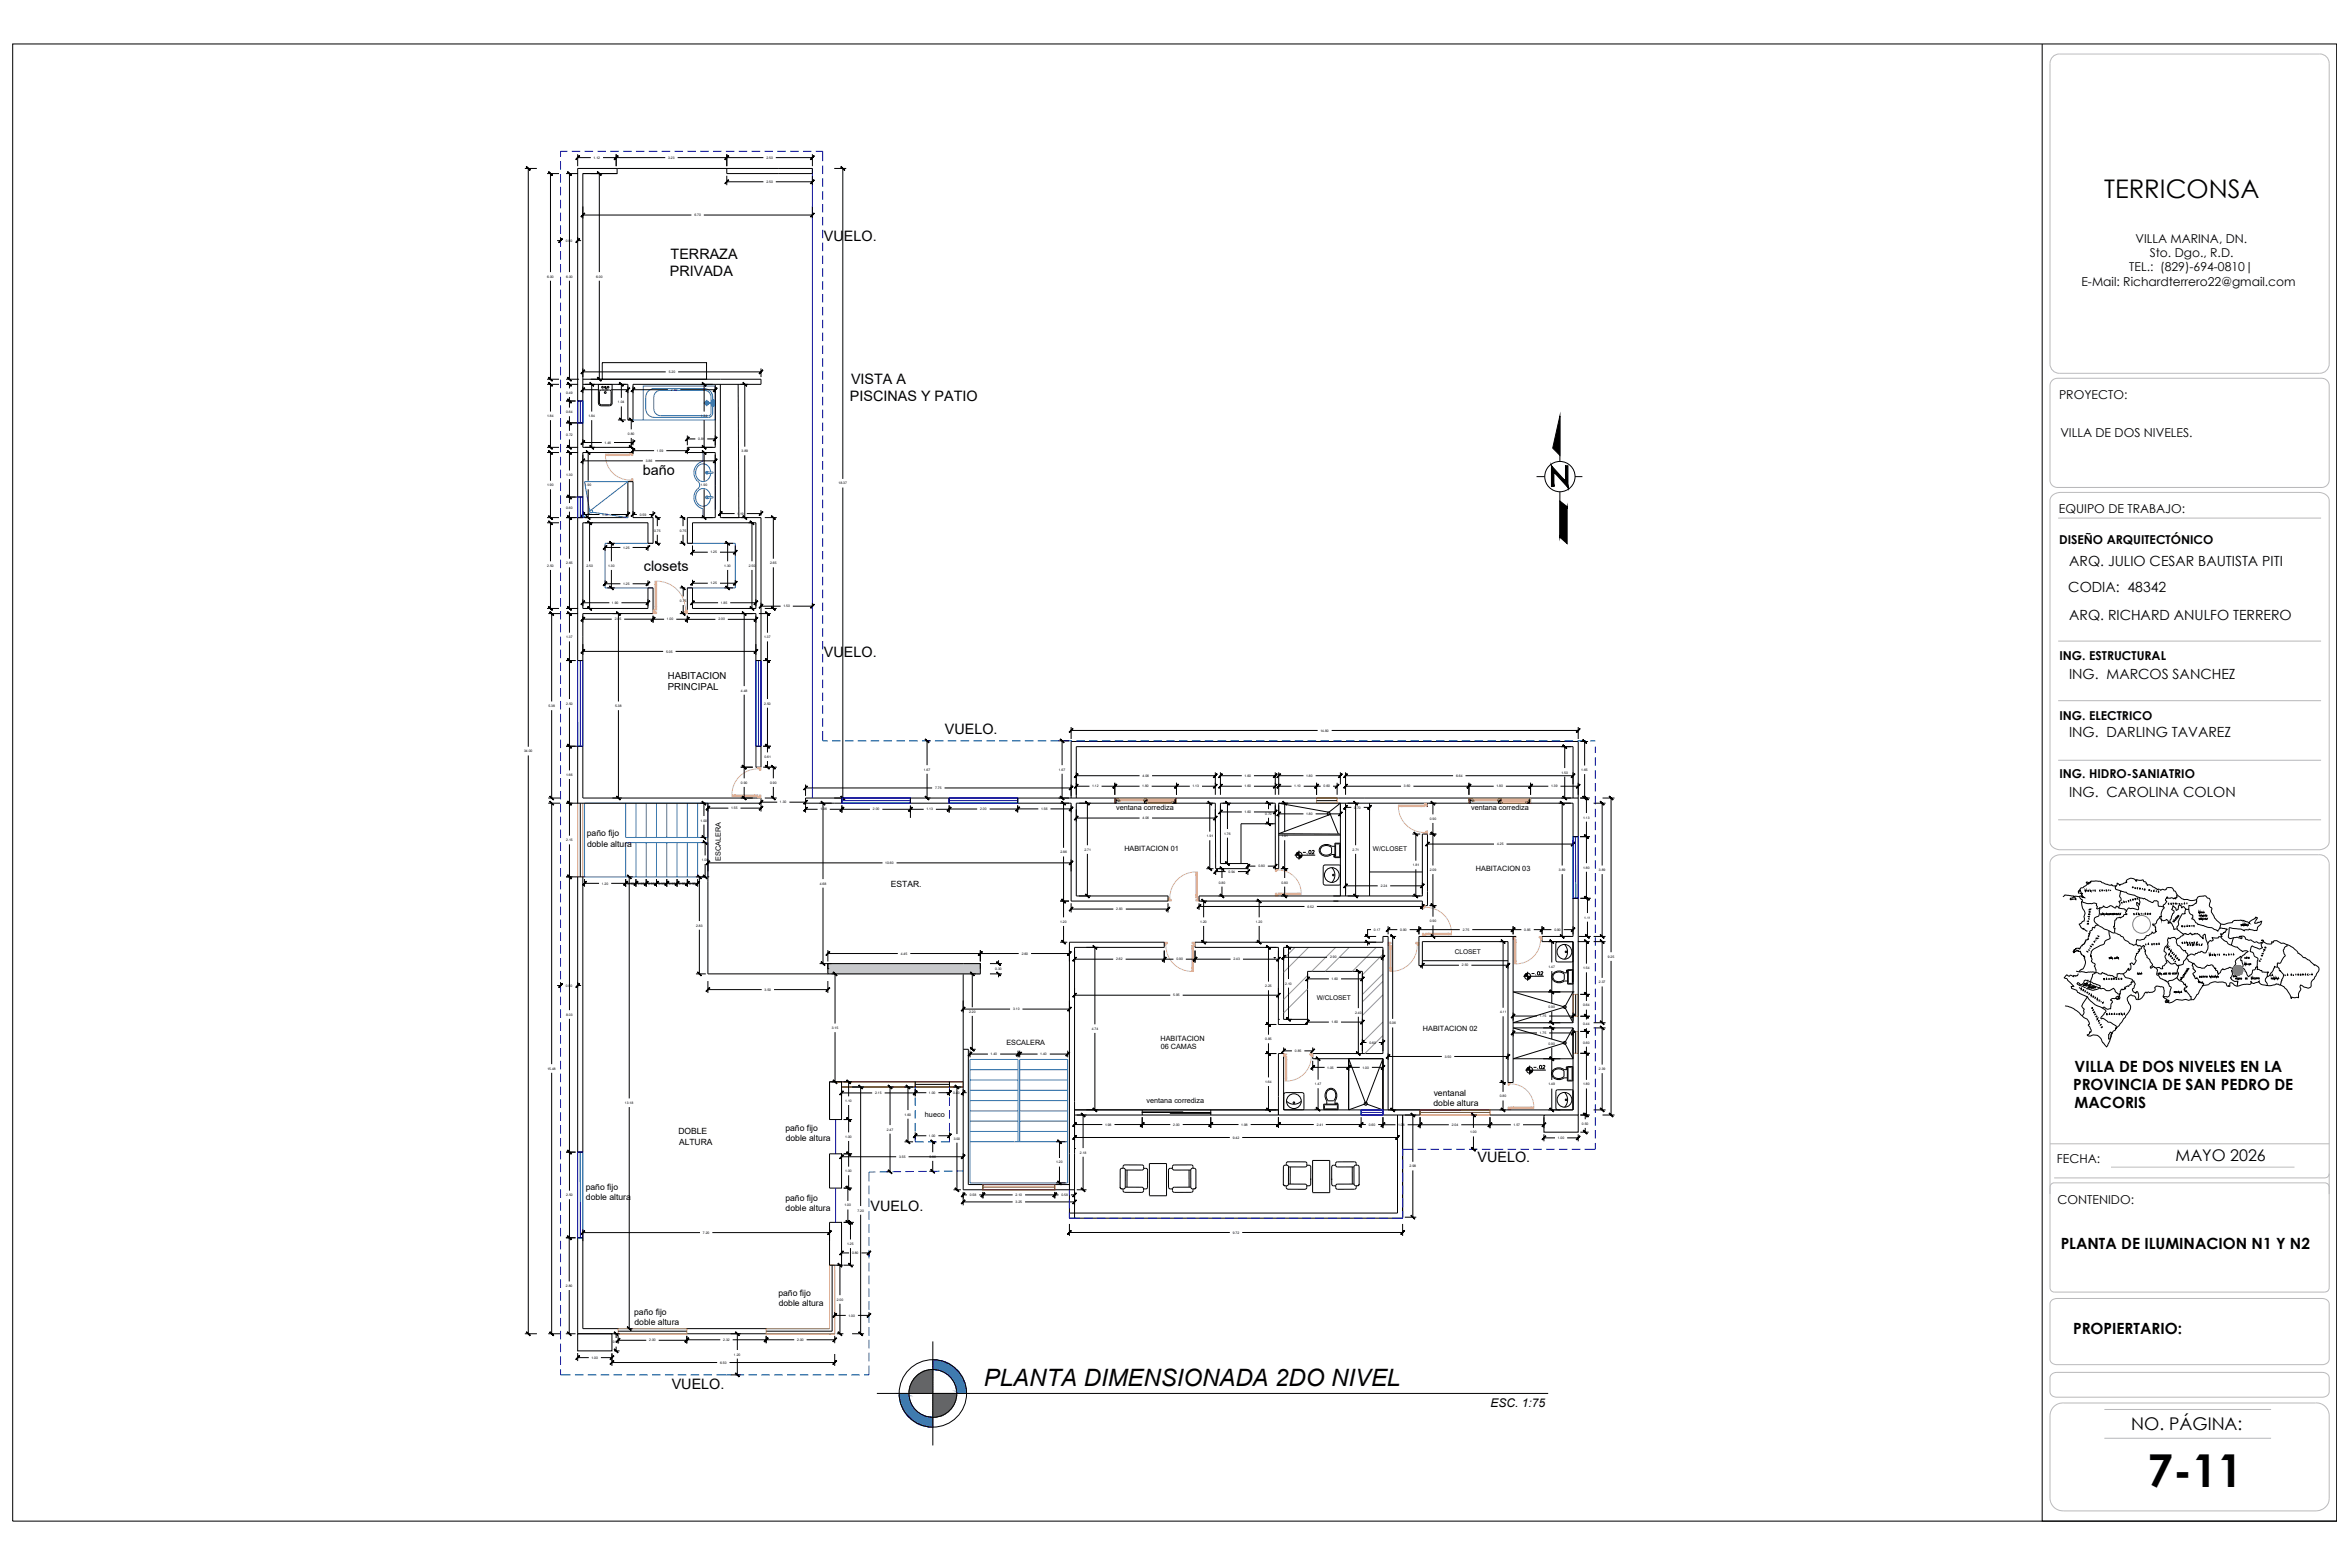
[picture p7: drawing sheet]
<svg xmlns="http://www.w3.org/2000/svg" width="914mm" height="610mm" viewBox="0 0 914 610" stroke-linecap="round" stroke-linejoin="round" font-family="sans-serif">
<defs><g id="words">
<text font-size="17.7" x="835.7" y="578.3">7-11</text>
<text font-size="10" x="818.7" y="77.1">TERRICONSA</text>
<text font-size="9.3" x="382.9" y="539.4">PLANTA DIMENSIONADA 2DO NIVEL</text>
<text font-size="6.8" x="829.3" y="556.3">NO. PÁGINA:</text>
<text font-size="6.3" x="846.5" y="451.6">MAYO 2026</text>
<g font-size="6">
<text x="807.3" y="417">VILLA DE DOS NIVELES EN LA</text>
<text x="806.6" y="424">PROVINCIA DE SAN PEDRO DE</text>
<text x="807.3" y="431.1">MACORIS</text>
<text x="801.8" y="485.9">PLANTA DE ILUMINACION N1 Y N2</text>
<text x="806.6" y="518.9">PROPIERTARIO:</text>
</g>
<g font-size="5.6">
<text x="320.6" y="93.9">VUELO.</text>
<text x="260.9" y="100.6">TERRAZA</text>
<text x="260.7" y="107.3">PRIVADA</text>
<text x="331.1" y="149.3">VISTA A</text>
<text x="330.7" y="156">PISCINAS Y PATIO</text>
<text x="250.1" y="184.9">baño</text>
<text x="250.6" y="222.3">closets</text>
<text x="320.6" y="255.6">VUELO.</text>
<text x="367.7" y="285.5">VUELO.</text>
<text x="575" y="452">VUELO.</text>
<text x="338.8" y="470.9">VUELO.</text>
<text x="261.4" y="540.3">VUELO.</text>
</g>
<g font-size="5.5">
<text x="805.1" y="220.2">ARQ. JULIO CESAR BAUTISTA PITI</text>
<text x="804.8" y="230.4">CODIA: 48342</text>
<text x="805.1" y="241.1">ARQ. RICHARD ANULFO TERRERO</text>
<text x="805.1" y="264.1">ING. MARCOS SANCHEZ</text>
<text x="805.1" y="286.8">ING. DARLING TAVAREZ</text>
<text x="805.1" y="310">ING. CAROLINA COLON</text>
</g>
<g font-size="4.8">
<text x="830.9" y="94.5">VILLA MARINA, DN.</text>
<text x="836.5" y="99.8">Sto. Dgo., R.D.</text>
<text x="828.5" y="105.5">TEL.: (829)-694-0810|</text>
<text x="809.9" y="111.1">E-Mail: Richardterrero22@gmail.com</text>
<text x="801.2" y="155.3">PROYECTO:</text>
<text x="801.7" y="169.8">VILLA DE DOS NIVELES.</text>
<text x="801.2" y="199.6">EQUIPO DE TRABAJO:</text>
<text x="801.2" y="211.6">DISEÑO ARQUITECTÓNICO</text>
<text x="801.3" y="256.8">ING. ESTRUCTURAL</text>
<text x="801.3" y="280">ING. ELECTRICO</text>
<text x="801.3" y="302.6">ING. HIDRO-SANIATRIO</text>
<text x="800.3" y="452.6">FECHA:</text>
<text x="800.6" y="468.4">CONTENIDO:</text>
</g>
<text font-size="4.7" x="580" y="547.4">ESC. 1:75</text>
<g font-size="4.4">
<text x="594.8" y="380.6">-.02</text>
<text x="595.5" y="417">-.02</text>
</g>
<g font-size="3.7">
<text x="259.9" y="264.3">HABITACION</text>
<text x="259.9" y="268.5">PRINCIPAL</text>
</g>
<text font-size="3.5" x="882.3" y="381">LA</text>
<g font-size="3.3">
<text x="228.3" y="325.3">paño fijo</text>
<text x="228.4" y="329.3">doble altura</text>
<text x="346.6" y="345.2">ESTAR.</text>
<text x="557.8" y="430.3">doble altura</text>
<text x="557.9" y="426.3">ventanal</text>
<text x="264" y="441.3">DOBLE</text>
<text x="305.6" y="440">paño fijo</text>
<text x="264.2" y="445.3">ALTURA</text>
<text x="305.7" y="444">doble altura</text>
<text x="227.9" y="462.8">paño fijo</text>
<text x="228" y="466.8">doble altura</text>
<text x="305.6" y="467.1">paño fijo</text>
<text x="305.7" y="471.1">doble altura</text>
<text x="302.9" y="504">paño fijo</text>
<text x="303" y="508">doble altura</text>
<text x="246.8" y="511.5">paño fijo</text>
<text x="246.9" y="515.5">doble altura</text>
</g>
<g font-size="2.8">
<text x="434.3" y="315.1">ventana corrediza</text>
<text x="572.4" y="315.1">ventana corrediza</text>
<text x="280.5" y="334.8" transform="rotate(-90 280.5 334.8)">ESCALERA</text>
<text x="437.5" y="331.1">HABITACION 01</text>
<text x="574.3" y="338.9">HABITACION 03</text>
<text x="553.7" y="401">HABITACION 02</text>
<text x="391.6" y="406.5">ESCALERA</text>
<text x="451.6" y="404.8">HABITACION</text>
<text x="451.7" y="408.2">06 CAMAS</text>
<text x="446.1" y="428.9">ventana corrediza</text>
<text x="359.9" y="434.4">hueco</text>
</g>
<g font-size="2.5">
<text x="534.2" y="330.9">W/CLOSET</text>
<text x="566" y="371">CLOSET</text>
<text x="512.3" y="388.9">W/CLOSET</text>
</g>
<g font-size="1.3">
<text x="231" y="61.8">1.12</text>
<text x="260" y="61.8">3.23</text>
<text x="298.2" y="61.8">2.50</text>
<text x="298.2" y="71.2">2.50</text>
<text x="270.2" y="84.1">6.70</text>
<text x="220.2" y="94.1">0.50</text>
<text x="212.9" y="108">6.00</text>
<text x="220.3" y="108">6.00</text>
<text x="231.9" y="108">6.00</text>
<text x="260.2" y="145.1">5.20</text>
<text x="220.3" y="153.2">0.49</text>
<text x="234.3" y="152.1">1.31</text>
<text x="261.1" y="152.1">2.40</text>
<text x="220.3" y="160.7">0.64</text>
<text x="240.5" y="156.9">1.04</text>
<text x="212.9" y="162.2">1.84</text>
<text x="228.9" y="162.2">1.84</text>
<text x="272.7" y="162.2">1.84</text>
<text x="220.3" y="169.7">0.72</text>
<text x="235.2" y="172.6">1.46</text>
<text x="244.4" y="169.2">0.80</text>
<text x="271.7" y="171.2">0.81</text>
<text x="251.3" y="179.7">3.86</text>
<text x="255.6" y="175.8">1.59</text>
<text x="288.6" y="175.9">3.89</text>
<text x="220.3" y="185.2">1.30</text>
<text x="212.9" y="189.2">1.90</text>
<text x="227.5" y="189.2">1.90</text>
<text x="272.7" y="189.2">1.90</text>
<text x="326.3" y="188.4">18.37</text>
<text x="220.3" y="197.8">0.60</text>
<text x="234.3" y="200.6">1.31</text>
<text x="248.9" y="200.6">0.59</text>
<text x="286.9" y="200.2">1.19</text>
<text x="254.5" y="206.8">0.75</text>
<text x="264.5" y="206.8">0.75</text>
<text x="242.5" y="213.4">1.25</text>
<text x="276.5" y="215.3">1.25</text>
<text x="212.9" y="220.5">2.50</text>
<text x="220.3" y="219.5">2.65</text>
<text x="228.2" y="220.5">2.50</text>
<text x="236.6" y="220.5">1.30</text>
<text x="281.8" y="220.5">1.30</text>
<text x="291.3" y="220.5">2.50</text>
<text x="299.7" y="219.5">2.65</text>
<text x="242.5" y="227.6">1.25</text>
<text x="276.5" y="227.4">1.25</text>
<text x="238.1" y="234.9">1.90</text>
<text x="264.6" y="234.2">0.75</text>
<text x="280.5" y="234.9">1.85</text>
<text x="304.8" y="236.3">1.50</text>
<text x="239.2" y="241.3">2.05</text>
<text x="259.5" y="241.4">1.00</text>
<text x="279.5" y="241.4">2.00</text>
<text x="220.3" y="248.3">1.37</text>
<text x="297.3" y="248.3">1.37</text>
<text x="259.2" y="253.9">5.05</text>
<text x="288.3" y="269">4.48</text>
<text x="213.4" y="275">5.38</text>
<text x="220.3" y="274.1">2.50</text>
<text x="239.4" y="275">5.38</text>
<text x="297.4" y="274.1">2.50</text>
<text x="513.8" y="284.6">14.80</text>
<text x="203.9" y="292.7">34.00</text>
<text x="297.4" y="294.8">0.61</text>
<text x="359.4" y="299.8">1.67</text>
<text x="412" y="299.8">1.67</text>
<text x="615.3" y="299.9">1.65</text>
<text x="220.3" y="301.8">1.66</text>
<text x="288.3" y="304.9">0.90</text>
<text x="299.6" y="304.9">0.90</text>
<text x="444.6" y="302.2">4.06</text>
<text x="484.3" y="302.2">1.60</text>
<text x="508.2" y="302.2">1.80</text>
<text x="566.6" y="302.2">6.64</text>
<text x="607.5" y="300.9">1.50</text>
<text x="363.8" y="307">7.75</text>
<text x="425" y="306.3">1.12</text>
<text x="444.5" y="306.3">1.80</text>
<text x="464" y="306.3">1.13</text>
<text x="484.3" y="306.3">1.60</text>
<text x="503.6" y="306.3">1.10</text>
<text x="515" y="306.3">0.60</text>
<text x="546.3" y="306.3">3.60</text>
<text x="582.3" y="306.3">1.80</text>
<text x="603.5" y="306.3">1.39</text>
<text x="284.5" y="314.9">1.55</text>
<text x="303.5" y="312.5">1.30</text>
<text x="319.2" y="315.3">1.06</text>
<text x="339.7" y="315.3">2.00</text>
<text x="360.5" y="315.3">1.13</text>
<text x="381.4" y="315.2">2.00</text>
<text x="405.1" y="315.1">1.56</text>
<text x="484.3" y="316.3">1.60</text>
<text x="492.3" y="316.9">0.70</text>
<text x="508.2" y="317.1">1.80</text>
<text x="527" y="314.6">0.70</text>
<text x="272.6" y="319.6">1.00</text>
<text x="444.6" y="318.7">4.06</text>
<text x="556.3" y="318.9">0.90</text>
<text x="616" y="318.4">1.13</text>
<text x="220.3" y="327.3">2.15</text>
<text x="469.5" y="325.7">1.91</text>
<text x="476.3" y="324.7">1.76</text>
<text x="498.7" y="325.6">1.91</text>
<text x="582.5" y="328.8">4.25</text>
<text x="273.1" y="334.9">1.00</text>
<text x="412.6" y="332">2.86</text>
<text x="421.9" y="331">2.71</text>
<text x="526.3" y="331">2.71</text>
<text x="344.5" y="336.1">10.60</text>
<text x="478" y="339.5">0.94</text>
<text x="489.6" y="337.4">0.80</text>
<text x="549.7" y="337">1.81</text>
<text x="556.3" y="338.8">2.09</text>
<text x="606.6" y="338.8">3.89</text>
<text x="616" y="337.9">1.80</text>
<text x="622.1" y="338.8">3.89</text>
<text x="234.2" y="344.1">1.20</text>
<text x="244.2" y="344.1">0.30</text>
<text x="248.2" y="344.1">0.30</text>
<text x="252.2" y="344.1">0.30</text>
<text x="256.2" y="344.1">0.30</text>
<text x="260.2" y="344.1">0.30</text>
<text x="264.2" y="344.1">0.30</text>
<text x="268.2" y="344.1">0.30</text>
<text x="319" y="344.1">4.68</text>
<text x="474.2" y="343.7">0.80</text>
<text x="498.6" y="343.7">0.80</text>
<text x="537.2" y="345.1">2.24</text>
<text x="508.7" y="353.1">6.52</text>
<text x="412.5" y="359">1.20</text>
<text x="434.4" y="354.1">2.83</text>
<text x="467" y="359">1.20</text>
<text x="488.6" y="359">1.20</text>
<text x="556.3" y="358.8">0.90</text>
<text x="616.5" y="357.3">1.11</text>
<text x="270.9" y="360.4">2.83</text>
<text x="534.6" y="362.1">0.17</text>
<text x="544.9" y="362.1">0.90</text>
<text x="569.2" y="362.1">2.75</text>
<text x="593.1" y="362.1">0.85</text>
<text x="604.8" y="362.1">0.90</text>
<text x="350.5" y="371.4">4.45</text>
<text x="397.5" y="371.4">2.60</text>
<text x="387.3" y="377.3">0.30</text>
<text x="434.3" y="373.6">2.62</text>
<text x="457.7" y="373.6">0.90</text>
<text x="480" y="373.6">2.43</text>
<text x="517.5" y="372.9">2.90</text>
<text x="568.8" y="376">2.50</text>
<text x="602.5" y="376.6">1.47</text>
<text x="616" y="377">1.54</text>
<text x="625.6" y="372.6">9.25</text>
<text x="220.2" y="383.9">0.50</text>
<text x="500.1" y="383">2.10</text>
<text x="518.1" y="381.3">1.60</text>
<text x="622.2" y="382.5">2.37</text>
<text x="297.5" y="385.4">3.50</text>
<text x="456.5" y="387.6">5.95</text>
<text x="492.3" y="384">2.25</text>
<text x="220.3" y="395.1">8.03</text>
<text x="377.1" y="394">2.20</text>
<text x="394.2" y="393">3.10</text>
<text x="527.3" y="394.3">2.40</text>
<text x="583.7" y="394.2">4.11</text>
<text x="599.1" y="395.7">1.75</text>
<text x="602.5" y="392.3">0.90</text>
<text x="616" y="391.5">0.64</text>
<text x="323.6" y="400.3">3.15</text>
<text x="424.8" y="400.6">4.74</text>
<text x="518.1" y="398.1">1.60</text>
<text x="540.6" y="398.5">5.06</text>
<text x="616" y="398.8">0.44</text>
<text x="492.3" y="404.7">0.85</text>
<text x="532.9" y="406">0.60</text>
<text x="599.1" y="402.3">1.75</text>
<text x="602.5" y="406.3">0.90</text>
<text x="616" y="406">0.60</text>
<text x="385.5" y="410.5">1.40</text>
<text x="404.8" y="410.5">1.40</text>
<text x="503.9" y="409.3">0.85</text>
<text x="562.2" y="411.5">3.50</text>
<text x="213" y="416.1">15.48</text>
<text x="516.5" y="415.7">1.05</text>
<text x="530.1" y="415.7">1.00</text>
<text x="622.2" y="416.3">2.39</text>
<text x="340.5" y="425.6">2.15</text>
<text x="361.5" y="425.6">1.00</text>
<text x="370.8" y="425.5">0.40</text>
<text x="492.3" y="421.3">1.64</text>
<text x="511.6" y="422.1">1.47</text>
<text x="602.5" y="422.3">1.49</text>
<text x="616" y="422.2">1.80</text>
<text x="243.2" y="429.5">13.18</text>
<text x="328.9" y="428.6">1.10</text>
<text x="583.6" y="426.9">0.80</text>
<text x="352" y="434">1.60</text>
<text x="430" y="437.9">1.98</text>
<text x="456.5" y="437.9">2.00</text>
<text x="483" y="437.9">1.98</text>
<text x="512.4" y="437.9">2.41</text>
<text x="532.6" y="437.9">0.60</text>
<text x="615.6" y="437.6">0.50</text>
<text x="328.9" y="442.7">1.00</text>
<text x="345.1" y="439.8">2.47</text>
<text x="361.5" y="442.3">1.00</text>
<text x="371.1" y="443.3">3.00</text>
<text x="479.7" y="443">9.42</text>
<text x="544" y="438">1.08</text>
<text x="564.9" y="438">2.04</text>
<text x="572" y="440.9">1.00</text>
<text x="588.9" y="438">1.57</text>
<text x="606.1" y="443.1">1.00</text>
<text x="420.2" y="448.8">2.18</text>
<text x="328.9" y="456">1.00</text>
<text x="349.8" y="450.4">3.55</text>
<text x="361.7" y="450.4">0.86</text>
<text x="410.9" y="452.6">1.20</text>
<text x="548.5" y="454.1">2.98</text>
<text x="220.3" y="465.3">2.50</text>
<text x="377.4" y="465.3">0.58</text>
<text x="395.2" y="465.3">2.10</text>
<text x="413" y="465.3">0.58</text>
<text x="328.6" y="469.3">1.00</text>
<text x="333.6" y="471.3">7.20</text>
<text x="395.2" y="468">3.25</text>
<text x="273.5" y="480">7.20</text>
<text x="479.7" y="479.9">9.72</text>
<text x="329.6" y="484.3">1.25</text>
<text x="331.5" y="487.9">0.80</text>
<text x="220.2" y="500.7">2.80</text>
<text x="325.6" y="506">2.00</text>
<text x="330.1" y="512.2">1.00</text>
<text x="252.6" y="521.9">2.00</text>
<text x="281.4" y="521.7">2.32</text>
<text x="310.2" y="521.7">2.00</text>
<text x="238.5" y="522.6">0.50</text>
<text x="285.6" y="527.3">1.20</text>
<text x="230.2" y="528.6">1.00</text>
<text x="280.2" y="530.5">6.50</text>
</g>
</g></defs>
<!-- layer: 0 -->
<g fill="none" stroke="#00f" stroke-width=".39">
<path d="M220.8 58.9h-2.7v2.1M222.4 58.9h3.4M227.4 58.9h3.4M232.5 58.9h3.3M237.5 58.9h3.3M242.5 58.9h3.3M247.4 58.9h3.4M252.4 58.9h3.4M257.5 58.9h3.3M262.5 58.9h3.3M267.4 58.9h3.4M272.4 58.9h3.4"/>
<path d="M277.5 58.9h3.3M282.5 58.9h3.3M287.5 58.9h3.3M292.4 58.9h3.4M297.4 58.9h3.4M302.5 58.9h3.3M307.5 58.9h3.3M312.4 58.9h3.4M317.4 58.9h2.7v3.8M218.1 62.7v3.3M218.1 67.7v3.3M218.1 72.7v3.3"/>
<path d="M218.1 77.7v3.3M316.1 65.5v20.1M320.1 64.4v3.3M320.1 69.4v3.3M320.1 74.4v3.3M320.1 79.4v3.3M218.1 82.7v3.3M218.1 87.7v3.3M218.1 92.7v3.3M218.1 97.7v3.3M320.1 84.4v3.3M320.1 89.4v3.3"/>
<path d="M320.1 94.4v3.3M320.1 99.4v3.3M218.1 102.7v3.3M218.1 107.7v3.3M218.1 112.7v3.3M218.1 117.7v3.3M320.1 104.4v3.3M320.1 109.4v3.3M320.1 114.4v3.3M320.1 119.4v3.3M218.1 122.7v3.3M218.1 127.7v3.3"/>
<path d="M218.1 132.7v3.3M218.1 137.7v3.3M320.1 124.4v3.3M320.1 129.4v3.3M320.1 134.4v3.3M320.1 139.4v3.3M218.1 142.7v3.3M218.1 147.7v3.3M218.1 152.7v3.3M218.1 157.7v3.3M224.8 156h2v8.5h-2zM225.8 156v8.5"/>
<path d="M320.1 144.4v3.3M320.1 149.4v3.3M320.1 154.4v3.3M320.1 159.4v3.3M218.1 162.7v3.3M218.1 167.7v3.3M218.1 172.7v3.3M218.1 177.7v3.3M320.1 164.4v3.3M320.1 169.4v3.3M320.1 174.4v3.3M320.1 179.4v3.3"/>
<path d="M218.1 182.7v3.3M218.1 187.7v3.3M218.1 192.7v3.3M218.1 197.7v3.3M224.8 193.4h2v8h-2zM225.8 193.4v8M320.1 184.4v3.3M320.1 189.4v3.3M320.1 194.4v3.3M320.1 199.4v3.3M218.1 202.7v3.3M218.1 207.7v3.3"/>
<path d="M218.1 212.7v3.3M218.1 217.7v3.3M320.1 204.4v3.3M320.1 209.4v3.3M320.1 214.4v3.3M320.1 219.4v3.3M218.1 222.7v3.3M218.1 227.7v3.3M218.1 232.7v3.3M218.1 237.7v3.3M320.1 224.4v3.3M320.1 229.4v3.3"/>
<path d="M320.1 234.4v3.3M320.1 239.4v3.3M218.1 242.7v3.3M218.1 247.7v3.3M218.1 252.7v3.3M218.1 257.7v3.3M225.8 257v33.3M295.1 257v33.3M320.1 244.4v3.3M320.1 249.4v3.3M320.1 254.4v3.3M320.1 259.4v3.3"/>
<path d="M218.1 262.7v3.3M218.1 267.7v3.3M218.1 272.7v3.3M218.1 277.7v3.3M320.1 264.4v3.3M320.1 269.4v3.3M320.1 274.4v3.3M320.1 279.4v3.3M218.1 282.7v3.3M218.1 287.7v3.3M218.1 292.7v3.3M218.1 297.7v3.3"/>
<path d="M320.1 284.4v3.8h2M323.8 288.2h3.3M328.8 288.2h3.3M333.8 288.2h3.3M338.8 288.2h3.3M343.8 288.2h3.3M348.8 288.2h3.3M353.8 288.2h3.3M358.8 288.2h3.3M363.8 288.2h3.3M368.8 288.2h3.3M373.8 288.2h3.3"/>
<path d="M378.8 288.2h3.3M383.8 288.2h3.3M388.8 288.2h3.3M393.8 288.2h3.3M398.8 288.2h3.3M403.8 288.2h3.3M408.8 288.2h3.3M413.8 288.2h3.3M418.8 288.2h3.3M423.8 288.2h3.3M428.8 288.2h3.3M433.8 288.2h3.3"/>
<path d="M438.8 288.2h3.3M443.8 288.2h3.3M448.8 288.2h3.3M453.8 288.2h3.3M458.8 288.2h3.3M463.8 288.2h3.3M468.8 288.2h3.3M473.8 288.2h3.3M478.8 288.2h3.3M483.8 288.2h3.3M488.8 288.2h3.3M493.8 288.2h3.3"/>
<path d="M498.8 288.2h3.3M503.8 288.2h3.3M508.8 288.2h3.3M513.8 288.2h3.3M518.8 288.2h3.3M523.8 288.2h3.3M528.8 288.2h3.3M533.8 288.2h3.3M538.8 288.2h3.3M543.8 288.2h3.3M548.8 288.2h3.3M553.8 288.2h3.3"/>
<path d="M558.8 288.2h3.3M563.8 288.2h3.3M568.8 288.2h3.3M573.8 288.2h3.3M578.8 288.2h3.3M583.8 288.2h3.3M588.8 288.2h3.3M593.8 288.2h3.3M598.8 288.2h3.3M603.8 288.2h3.3M608.8 288.2h3.3M613.8 288.2h3.3"/>
<path d="M618.8 288.2h2M620.8 290.5v2.4M620.8 294.6v3.3M620.8 299.6v3.4M218.1 302.7v3.3M218.1 307.7v3.3M218.1 312.7v3.3M218.1 317.7v3.3M327.6 310.5h26.7v2h-26.7zM327.6 311.5h26.7M369.3 310.5h26.7v2h-26.7zM369.3 311.5h26.7"/>
<path d="M620.8 304.6v3.4M620.8 309.6v3.3M620.8 314.6v3.3M620.8 319.6v3.3M218.1 322.7v3.3M218.1 327.7v3.3M218.1 332.7v3.3M218.1 337.7v3.3M612 325.5h2M612.1 325.5h2v24h-2zM613 325.5l.2 24M620.8 324.6v3.4"/>
<path d="M620.8 329.6v3.4M620.8 334.6v3.3M620.8 339.6v3.3M218.1 342.7v3.3M218.1 347.7v3.3M218.1 352.7v3.3M218.1 357.7v3.3M612 349.5h2.4M620.8 344.6v3.4M620.8 349.6v3.4M620.8 354.6v3.3M620.8 359.6v3.3"/>
<path d="M218.1 362.7v3.3M218.1 367.7v3.3M218.1 372.7v3.3M218.1 377.7v3.3M620.8 364.6v3.3M620.8 369.6v3.4M620.8 374.6v3.4M620.8 379.6v3.3M218.1 382.7v3.3M218.1 387.7v3.3M218.1 392.7v3.3M218.1 397.7v3.3"/>
<path d="M620.8 384.6v3.3M620.8 389.6v3.4M620.8 394.6v3.4M620.8 399.6v3.3M218.1 402.7v3.3M218.1 407.7v3.3M218.1 412.7v3.3M218.1 417.7v3.3M620.8 404.6v3.3M620.8 409.6v3.3M620.8 414.6v3.4M620.8 419.6v3.4"/>
<path d="M218.1 422.7v3.3M218.1 427.7v3.3M218.1 432.7v3.3M218.1 437.7v3.3M356.1 422.9v2.3M356.1 426.9v3.3M356.1 431.9v3.3M356.1 436.9v3.3M369.5 422.9v2.3M369.5 426.9v3.3M369.5 431.9v3.3M369.5 436.9v3.3"/>
<path d="M529.6 431.8h8.5v2h-8.5zM529.6 432.8h8.5M620.8 424.6v3.3M620.8 429.6v3.3M620.8 434.6v3.4M620.8 439.6v3.4M218.1 442.7v3.3M218.1 447.7v3.3M218.1 452.7v3.3M218.1 457.7v3.3M225.8 448.2v33.3M340.6 455.9l-2.5 .1v3.6"/>
<path d="M345.6 455.9h-3.3M350.6 455.8h-3.3M355.6 455.7l-3.3 .1M356.1 441.9v2.3h3.4M360.6 455.7h-3.3M361.1 444.2h3.4M365.6 455.6l-3.3 .1M369.5 441.9v2.3h-3.4M370.6 455.6h-3.3M374.8 455.5h-2.5M545.8 451.3v3.4M545.8 456.3v3.4"/>
<path d="M549.9 447.1h-4.1v2.6M551.6 447.1h3.3M556.6 447.1h3.3M561.6 447.1h3.3M566.6 447.1h3.3M571.6 447.1h3.3M576.6 447.1h3.3M581.6 447.1h3.3M586.6 447.1h3.3M591.6 447.1h3.3M596.6 447.1h3.3M601.6 447.1h3.3"/>
<path d="M606.6 447.1h3.3M611.6 447.1h3.3M620.8 444.6v2.5h-4.2M218.1 462.7v3.3M218.1 467.7v3.3M218.1 472.7v3.3M218.1 477.7v3.3M338.1 461.2v3.4M338.1 466.2v3.4M338.1 471.2v3.4M338.1 476.2v3.4M416.1 462.9v2.2"/>
<path d="M416.1 466.7v3.3M416.1 471.7v2.2h4M421.8 473.9h3.3M426.8 473.9h3.3M431.8 473.9h3.3M436.8 473.9h3.3M441.8 473.9h3.3M446.8 473.9h3.3M451.8 473.9h3.3M456.8 473.9h3.3M461.8 473.9h3.3M466.8 473.9h3.3"/>
<path d="M471.8 473.9h3.3M476.8 473.9h3.3M481.8 473.9h3.3M486.8 473.9h3.3M491.8 473.9h3.3M496.8 473.9h3.3M501.8 473.9h3.3M506.8 473.9h3.3M511.8 473.9h3.3M516.8 473.9h3.3M521.8 473.9h3.3M526.8 473.9h3.3"/>
<path d="M531.8 473.9h3.3M536.8 473.9h3.3M545.8 461.3v3.4M545.8 466.3v3.4M545.8 471.3v2.6h-4M218.1 482.7v3.3M218.1 487.7v3.3M218.1 492.7v3.3M218.1 497.7v3.3M338.1 481.2v3.4M338.1 486.2v3.4M338.1 491.2v3.4"/>
<path d="M338.1 496.2v3.4M218.1 502.7v3.3M218.1 507.7v3.3M218.1 512.7v3.3M218.1 517.7v3.3M338.1 501.2v3.4M338.1 506.2v3.4M338.1 511.2v3.4M338.1 516.2v3.4M218.1 532.7v2.2h3.9M218.1 522.7v3.3M218.1 527.7v3.3"/>
<path d="M223.7 534.9h3.4M228.7 534.9h3.4M233.7 534.9h3.4M238.7 534.9h3.3M243.7 534.9h3.4M248.7 534.9h3.4M253.7 534.9h3.4M258.7 534.9h3.4M263.7 534.9h3.3M268.7 534.9h3.4M273.7 534.9h3.4M278.7 534.9h5.9"/>
<path d="M286.2 534.9h3.3M291.2 534.9h3.4M296.2 534.9h3.4M301.2 534.9h3.4M306.2 534.9h3.3M311.2 534.9h3.3M316.2 534.9h3.4M321.2 534.9h3.4M326.2 534.9h3.4M331.2 534.9h3.3M338.1 531.2v3.7h-1.9M338.1 521.2v3.4"/>
<path d="M338.1 526.2v3.4"/>
</g>
<!-- layer: Muros .20 -->
<g fill="none" stroke="#000" stroke-width=".39">
<path d="M224.8 65.5v191.5M226.8 67.5v106.5h19.5v2h-19.5v25.4M224.8 147.5h.1M226.8 149.5h17.5v13.9h2v-13.9h32v24.5h-10.9v2h10.9v25.4h-10.9v10h2.1v-8h24.6v33.3h-24.6v-8h-2.1v10h26.7v59.8M226.8 147.5h53.5M280.3 149.5v51.9h15.8v97.1M224.8 201.4h19.5v-14h2v14h7.8v10h-2v-8h-25.3v33.3h25.3v-8h2v10h-27.3v71.8h67.3M224.8 280.8v31.7h71.3v-2M313.4 310.5h207.4M324.8 312.5h92v38h37.7M416.8 310.5v-22h197.3v22M418.8 310.5v-20h193.3v20"/>
<path d="M418.8 312.5v36.1h35.8M472.9 312.5l.1 25.4h12.6M497.6 312.5h24M497.6 312.5l19.5 3.5 4.5-3.5M497.6 312.5v25.4M517.2 317l-19.6 7.3 24 .2M517.5 316.5l3.2 8M521.6 312.5v36.1h-55M523.6 312.5v36.1M532.9 312.5v36.1M485.6 335.9h-10.7v-23.4h21.3v25.4M497.5 324.9h24.1"/>
<path d="M224.8 341.1v107.1M226.8 341.1v107.1M275.4 341.1h.1M466.6 350.5h54.2M322.1 376.9h.1M374.8 374.9h-52.7v2M453 368.6h-34.9v105.3M453 366.5h-36.9v107.4M465 368.6h32.4M465 366.5h73.1M499.5 368.6h38.6M540.1 364.3v67.5"/>
<path d="M552.1 364.3h37.8M553.5 366.3h33.3M600 364.3h12.1M600 366.3h12.1M374.8 408.2v54.7h43.3M376.8 408.2v52.6h39.3M327.5 422.9h47.3M374.8 420.9h-52v14.6M543.8 433.8v38.1M545.8 433.8v39.7M322.8 448.9v13.3M418.1 446.8h.1"/>
<path d="M322.8 475.5v16.7M224.8 481.5v37.4M226.8 481.5v35.4M363 521.8v40.5M341.2 542.1h261.2"/>
<circle cx="517" cy="316.5" r=".54"/>
<circle cx="363" cy="542.1" r="13.1"/>
<circle cx="363" cy="542.1" r="9.3"/>
</g>
<g fill="none" stroke="#2776bb" stroke-width=".39">
<path d="M246.3 163.4h4M273.5 176v3.1M229.7 199.4l-2.9 2M230 198.4l14.3-11h-16.9l2.1 11.6M230.4 199.3l13.9 2.1M273.5 198.3v3.1M254.1 211.4h-18.7v17.3h18.7M267.4 211.4h18.7v17.3h-18.7M243.4 312.5v13.3h32v-13.3h-48v28.6h48v-13.3h-32v13.3M247.4 312.5v13.3M251.4 312.5v13.3M255.4 312.5v13.3"/>
<path d="M259.4 312.5v13.3M263.4 312.5v13.3M267.4 312.5v13.3M271.4 312.5v13.3M247.4 327.8v13.3M251.4 327.8v13.3M255.4 327.8v13.3M259.4 327.8v13.3M263.4 327.8v13.3M267.4 327.8v13.3M271.4 327.8v13.3M377.5 416.2h18.6"/>
<path d="M396.8 416.2h18.6M377.5 420.2h18.6M377.5 424.2h18.6M377.5 428.2h18.6M377.5 432.2h18.6M377.5 436.2h18.6M396.8 420.2h18.6M396.8 424.2h18.6M396.8 428.2h18.6M396.8 432.2h18.6M396.8 436.2h18.6M377.5 444.2h37.9"/>
<path d="M377.5 440.2h18.6M396.1 444.2v-32h-18.6v48h37.9v-48h-18.6v32M396.8 440.2h18.6"/>
<circle cx="230" cy="198.9" r=".54"/>
</g>
<!-- layer: 0 -->
<g fill="none" stroke="#2776bb" stroke-width=".39">
<path d="M250.3 150.2h28v13.2h-28zM273.8 156.8h2.5M275 155.6v2.4M276.7 157l-.1 4.1-.9 .6M276.7 156.5a4.2 4.2 0 0 0-1-4.1l-1.7-.6h-17l-1.1 .3-.9 .7-.5 1.1v5.8l.9 1.4 1.6 .6M277.1 156.5v-.9h.7v2.3h-.7v-.8M277.2 156.5l-1.1 .3 1.2 .3v.2M277.3 156.3l-.1 .2M277.3 155.6a3.5 3.5 0 0 0-3.3-4.4h-19.4a3.3 3.3 0 0 0-3.3 3.3v4.6a3.3 3.3 0 0 0 3.3 3.3l21.5-.1 .7-.4 .5-.7v-3.3M277.4 156.3v.2M277.4 157.1v.2M277.6 156.3v1"/>
<path d="M257 161.7h18.7M273.5 179.1v.4a4.7 4.7 0 0 0-3.5 3.7 4.7 4.7 0 0 0 2.1 4.7l.2 .8-.2 .8a4.7 4.7 0 0 0-2.1 4.7 4.7 4.7 0 0 0 3.5 3.7v.4M278.3 179.1v19.2M275.5 183.6a.46 .46 0 0 0-.7 0 .46 .46 0 0 0 0 .6 .46 .46 0 0 0 .7 0M275.5 193.2a.46 .46 0 0 0-.7 0 .46 .46 0 0 0 0 .6 .46 .46 0 0 0 .7 0M275.5 184.2h1.7M275.5 193.8h1.7M275.5 193.2h1.7M275.5 183.6h1.7M275.5 183.6l-.3 .3 .3 .3M275.5 193.2l-.3 .3 .3 .3M275.5 183.6a.52 .52 0 0 0-.7-.1 .52 .52 0 0 0 0 .8 .52 .52 0 0 0 .8-.1"/>
<path d="M275.5 193.2a.52 .52 0 0 0-.7-.1 .52 .52 0 0 0 0 .8 .52 .52 0 0 0 .8-.1M276.5 183.6a2.94 2.94 0 0 0-3.1-3.2 2.94 2.94 0 0 0-2.7 3.5 2.94 2.94 0 0 0 2.8 3.4 2.94 2.94 0 0 0 3-3.1M276.5 193.2a2.94 2.94 0 0 0-3.1-3.1 2.94 2.94 0 0 0-2.7 3.4 2.94 2.94 0 0 0 2.8 3.5 2.94 2.94 0 0 0 3-3.2M277.2 183.6l.3 .3-.3 .3M277.2 193.2l.3 .3-.3 .3"/>
<circle cx="275" cy="156.8" r=".81"/>
<circle cx="275" cy="156.8" r=".5"/>
<circle cx="277.4" cy="155.9" r=".33"/>
<circle cx="277.4" cy="157.6" r=".33"/>
</g>
<g fill="none" stroke="#000" stroke-width=".39">
<path d="M4.9 17.1h904.4v574.7h-904.4zM224.8 60v4.6M239.8 60v4.6M282.8 60v4.6M316.1 60v4.6M204.2 65.5h4.7M205.6 65.5v225M212.9 67.5h4.6M214.2 67.5v38.4M220.2 67.5h4.7M221.6 67.5v38.4M224.8 65.5h91.3v2h-33.3v-2"/>
<path d="M224.8 61.3h5.1M233.2 67.5v38.4M234.6 61.3h24.3M240.1 65.5v2h-13.3h13.3M263.7 61.3h33.3M282.8 68.4v3.7M282.8 70.7h14.2M301.9 61.3h14.2M301.9 70.7h14.2M316.1 68.4v3.7M324.6 65.5h4.7M327.9 65.5v120.8"/>
<path d="M218.1 92.3v1.3h-1.3M224.8 92.3v1.3h1.3M226.8 80.3v4.7M226.8 83.7h42.2M273.9 83.7h42.2M316.1 80.3v4.7M214.2 109.2v38.3M221.6 109.2v38.3M233.2 109.2v38.3M212.9 147.5h4.6M212.9 149.5h4.6M214.2 149.5v10.6"/>
<path d="M220.2 147.5h4.7M220.2 149.5h4.7M220.2 156h3.8M221.6 149.5v1.6M221.6 154.4v4.2M224.8 156h2M226.8 143.3v3.4M226.8 150.4v2.6M226.8 151.6h6.5M226.8 144.7h32.2M227.6 149.5h4M229.9 147.5h4.6"/>
<path d="M230.2 149.5v10.6M233.9 151.7h3.2M233.9 151.7l-.4 .2-.2 .5v4.7l.6 .4h3.2l.7-.7v-4.4l-.2-.5-.5-.2M234.3 141.1h40.6v6.4h-40.6zM235.4 150.6l.6 .7zM235.6 150.9h-.4v-.6h.6v.6M235.8 150.9h.1M237.8 151.6h6.5M238.2 156.8l-.2 .6-.9 .5h-3.2l-.8-.5-.3-7.8h5.4v7.2M240.4 149.5h3.1M241.8 149.5v5.3M241.8 158.1v5.3"/>
<path d="M244.3 150.4v2.6M246.3 151.6h13.6M246.3 150.4v2.6M263.9 144.7h32.2M264.7 151.6h13.6M272.7 149.5h4.6M274 149.5v10.6M278.3 150.4v2.6M280.3 147.5h15.8v2h-17.8M287.2 149.5l.3 51.9h-6.4M289.8 149.5v24.3M296.1 143.3v3.4"/>
<path d="M212.9 176h4.6M212.9 174h4.6M214.2 163.4v10.6M214.2 176v11M220.2 176h4.7M220.2 174h4.7M220.2 164.5h6.6M221.6 161.9v5.7M221.6 170.9v3.1M221.6 176v7M226.8 170.8v2.4M226.8 176.9v3.7"/>
<path d="M226.8 172.1h7.4M226.8 179.3h23.3M227.6 176h2.6M227.6 174h4M228.9 176v11M230.2 163.4v10.6M238.9 172.1h7.4M240.4 163.4h3.1M244.3 163.4h1.3v3.6M245.6 170.4v3.6h-1.3M246.3 170.8v2.4M254.5 175.3h-8.2v1.4"/>
<path d="M255 179.3h23.3M259.3 175.3h8.1v1.4M267.4 169.4v3.8M267.4 170.8h3.2M272.7 176h4.6M272.7 174h4.6M274 163.4v10.6M274 176v11M275.2 170.8h3.1M278.3 169.4v3.8M278.3 176.9v3.7M289.8 177.1v24.3"/>
<path d="M607 161.8v17.7M214.2 190.4v11M220.2 193.4h6.6M221.6 186.4v9.3M221.6 199.1v18.3M226.8 198.8v1.7M228.9 190.4v11M244.3 198.8v1.7M246.3 198.8v1.7M254.1 198.8v1.7M274 190.4v11M280.3 198.5v2"/>
<path d="M280.3 199.8h5.5M290.6 199.8h5.5M296.1 198.5v2M327.9 189.7v120.8M597.9 185.4h3.2M607 191.3v17.7M612.8 185.4h2.9M212.9 201.4h4.6M212.9 203.4h4.6M214.2 203.4v15M220.2 201.4h6.6M226.8 200.2h6.5"/>
<path d="M227.6 201.4h2.6M227.6 203.4h3.1M229.4 203.4v15M235.4 212.2v2.1M235.4 213h6M236.3 211.4h2.9M237.8 200.2h6.5M237.9 211.4v7M246.2 213h5.9M246.3 200.2h1.5M252.1 212.2v2.1M252.6 200.2h1.5"/>
<path d="M255 201.4h2.1M255 211.4h2.1M255.8 201.4v3.3M255.8 208v3.4M264.4 201.4h2.2M264.4 211.4h2.2M265.8 201.4v3.3M265.8 208v3.4M269.5 212.2v4M269.5 214.8h5.9M272.7 201.4h4.6M280.1 214.8h6"/>
<path d="M281.8 211.4h3.5M283.1 211.4v7M286.1 212.2v4M288.3 201.4h2.8M291.3 203.4h2M292.6 203.4v15M297.6 201.4h4.6M300.9 201.4v16M212.9 236.7h4.6M213.3 238.7h4.7M214.2 221.7v15M214.7 238.7v34.2"/>
<path d="M220.2 238.7h4.7M220.2 236.7h4.7M221.6 220.7v16M221.6 238.7v7.4M226.8 233.2v2.7M226.8 239.5v2.7M226.8 234.5h10.3M227.6 236.7h3.1M229.4 221.7v15M235.4 225.8v2.1M235.4 227.1h6M236.3 228.7h2.9"/>
<path d="M237.9 221.7v7M238.3 238.7h3.7M240.6 238.7v34.2M241.8 234.5h10.3M246.2 227.1h5.9M252.1 225.8v2.1M252.1 233.2v2.7M254.1 239.5v2.7M264.5 238.7h2.1M264.5 228.7h2.1M265.8 228.7v3.3M265.8 235.4v3.3"/>
<path d="M267.4 239.5v2.8M269.5 225.6v2.3M269.5 233.2v2.7M269.5 226.9h5.9M269.5 234.5h9.9M280.1 226.9h6M281.8 228.7h3.5M283.1 221.7v7M284.1 234.5h10M286.1 225.6v2.3M288.2 238.7h4.7M289.6 238.7v28.2"/>
<path d="M291.3 236.7h2M292.6 221.7v15M294.1 233.2v2.7M294.1 239.5v2.8M295.3 238.7h4.7M296.1 234.5v1.3h7.6M297.6 236.7h4.6M298.6 238.7v7.4M300.9 220.7v16M316.1 234.5v1.3h-7.6M220.2 257h3.8M221.6 249.5v22.4"/>
<path d="M224.8 257h2M226.8 250.5v4.2M226.8 240.9h11.2M226.8 253.4h31.2M242.9 240.9h15.5M262.9 253.4h31.2M263.2 240.9h4.2M267.4 240.9h11M283.2 240.9h10.9M294.1 257h2M294.1 250.5v4.2M297 257h3"/>
<path d="M298.6 249.5v22.4M214.7 276.3v34.2M221.6 275.3v24.4M240.6 276.3v34.2M289.6 270.3v32.5M298.6 275.3v17.4M205.6 293.9v225M220.2 290.3h6.6M288.2 298.5h4.7M294.1 298.5h2M294.1 290.3h2M297 298.5h5.2"/>
<path d="M297 290.3h3M298.6 296.1v2.4M300.9 298.5v4.3M362.1 288.2h-1.4v9.5M411.9 288.2h4.1M413.3 288.2v9.5M416.8 282.8v4.7M416.8 284.2h95.9M518.2 284.2h95.9M607.5 290.5h3.8M608.8 290.5v8.3M614.1 282.8v4.7"/>
<path d="M614.9 288.5h3M616.6 288.5v9.3M213.3 310.5h4.7M213.3 312.5h4.7M214.7 312.5v101.5M220.2 312.5h4.7M221.6 303.1v22M225.8 312.5v28.6M238.3 310.5h3.7M272.6 312.5h2M273.9 312.5v5M275.4 312.5v66.4h46.7"/>
<path d="M275.4 314.4h8M288.1 314.4h8M288.2 310.5h4.7M289.6 306.1v4.4M294.1 310.5h2M297.6 310.5h4.6M300.9 306.1v4.4M302.4 312.1h-6.3v3.6M307.2 312.1h6.2M313.4 312.5h11.4M313.4 305.2v4.4M313.4 310.5v5.7"/>
<path d="M313.4 314.8h4.7M313.4 306.5h49.3M320.2 312.5v29.5M322.9 314.8h15.6M324.6 310.5h4.7M327.6 310.5v2M327.6 313.3v2.9M343.3 314.8h16.1M354.3 310.5v2M354.3 313.3v4.9M360.7 301v9.5h1.4M364.2 314.8h5.1"/>
<path d="M367.5 306.5h49.3M369.3 310.5v2M369.3 313.3v2.9M369.3 314.7h10.9M396 310.5v2M396 313.3v2.8M404 314.7h-18.9M408.8 314.7h8M411.9 310.5h4.1M412.5 312.5h3.5M413.3 301v9.5M413.8 312.5v17.3"/>
<path d="M416.8 305.2v4.4M416.8 313.3v2.7M418.8 312.5h54.1M418.8 300.4v8.8M418.8 314.9v4.7M418.8 318.2h24.6M418.8 305.9h5.1M418.8 301.8h24.6M423.1 312.5v16.3M428.6 305.9h14.8M433.8 304.5v4.7M433.8 310.8h.4v1.6h-.4z"/>
<path d="M434.3 310.8l1.1 .2h-.2v.5h-.9zM435.2 311.5h.1M435.2 311.5h.2M435.3 311.6h.1M435.4 311.5h.1M445.1 310.8h1.1v.7h-.9zM445.1 311.5h.1M445.3 311.5l-.2 .1M445.3 311.5h.1M445.3 311.5h-.2M445.3 311.7l1.2 .1h-.3v.6h-.9zM446.2 311.1h.1"/>
<path d="M446.2 311.2h.1M446.2 312.4h.1M446.2 312.4h.2M446.2 310.8l.2 .8h-.2zM446.4 312.4h.1M448.1 305.9h14.9M448.3 318.2h24.6M448.3 301.8h24.6M456.1 311.7h1.1v.7h-.9zM456.1 312.4h.1M456.3 312.4h.1M456.3 312.4h-.2"/>
<path d="M457.2 310.8l.1 .8zM457.3 310.8h.5v1.6h-.5zM457.3 311.1v.1M457.8 304.5v4.7M467.7 305.9h5.2M470.7 312.5v11M472.9 300.4v8.8M472.9 314.9v4.7M474.9 305.9h8.3M474.9 300.4v8.8M474.9 313.3v3.9M474.9 301.8h8.3"/>
<path d="M474.9 315.9h8.3M475.7 312.5h3.2M477.6 312.5v10M487.9 305.9h8.3M487.9 301.8h8.3M487.9 315.9h8.3M492.3 312.5h3.1M493.6 312.5v2.3M493.6 318.1v2.4M496.2 300.4v8.8M496.2 313.3v3.9M497.6 305.9h4.9"/>
<path d="M497.6 300.4v8.8M497.6 313.3v4.6M497.6 301.8h9.6M497.6 316.6h9.6M498.4 312.5h2.8M499.9 312.5v11M507.3 305.9h6.6M511.9 301.8h9.7M511.9 316.6h9.7M512.3 311.5h8M512.3 304.5v4.7M518.7 305.9h1.6"/>
<path d="M520.3 304.5v4.7M520.8 312.5h91.3v51.8M520.8 310.5h93.3v123.3M521.6 300.4v4.7M521.6 313.3v4.6M523.6 305.9h21.6M523.6 300.4v8.8M523.6 313.3v2.1M523.6 301.8h41.8M523.6 314.1h2.2M527.5 312.5v16.3M530.6 314.1h2.3"/>
<path d="M532.9 313.3v2.1M550 305.9h31.2M555.4 312.5v1.3M557.6 312.5v4.3M570.2 301.8h41.9M571.6 310.8h.4v1.6h-.4zM571.6 304.5v4.7M572.1 310.8l1.1 .2h-.2v.5h-.9zM573 311.5h.1M573 311.5h.2M573 311.5l.1 .1M573.1 311.6h.1"/>
<path d="M573.2 311.5h.1M582.9 310.8h1.1v.7h-.9zM582.9 311.5h.1M582.9 311.6h.1M583.1 311.5v.1M583.1 311.5h.1M583.1 311.5h-.2M583.1 311.7l1.1 .1h-.2v.6h-.9zM584 312.4h.1M584 312.4h.2M584 310.8l.2 .8zM584 311.1v.1"/>
<path d="M584.2 312.4h.1M585.9 305.9h16.6M593.9 311.7h1.1v.7h-.9zM593.9 312.4h.1M594.1 312.4h.1M594.1 312.4h-.2M595 310.8l.1 .8zM595.1 310.8h.5l-.1 1.6h-.4zM595.1 311.1h.1M595.1 311.2h.1M595.6 304.5v4.7M607.2 305.9h6.9"/>
<path d="M607.9 312.5v24.2M608.8 302.1v8.4M612.1 300.4v4.7M614.1 304.5v4.7M614.8 310.5h3.8M616.6 301.1v9.4M617.3 310.5v5.8M617.3 319.6v16.2M620.1 312.5h4.6M623.4 312.5v24.2M623.6 310.5h4.6M626.9 310.5v59.9"/>
<path d="M221.6 328.5v64.5M272.6 325.8h2M273 327.8h1.6M273.9 320.8v5M274.4 327.8v5M274.4 336.1v5M275.4 335.7h68M348.9 335.7h67.9M413.8 333.2v23.7M416.8 334.3v4.7M423.1 332.2v16.4M469.4 337.9h2.8"/>
<path d="M470.7 326.9v11M473 338.8v1.6M473 339.1h3.9M474.1 337.9h2.1M475.5 337.9v3.7M475.7 335.9h3.2M477.6 325.9v10M481.7 339.1h3.9M485.6 335.9v2.4M485.6 338.8v1.6M485.6 337h2.9M493.3 337h2.9v1.3"/>
<path d="M496.2 320.5h-13.3v15.4M496.2 337.9h1.4M498.4 337.9h2.8M499.9 326.9v14.7M503.8 332.7h8M504.9 331.6l-.5 .5M505.1 331.5l-.8 .9M505.4 331.5l-1.2 1.1M505.4 331.6l-1.1 1.1M505.4 331.7l-.9 1M505.4 331.9l-.7 .8M505.4 332.1l-.5 .6"/>
<path d="M505.4 332.3l-.4 .4M505.4 332.5l-.2 .2M505.4 332.6v.1M505.4 330.9v3.5M505.6 332.7l-.2 .1M505.8 332.7l-.4 .3M505.9 332.7l-.5 .5M506.1 332.7l-.7 .6M506.3 332.7l-.9 .8M506.5 332.7l-1.1 1M506.6 333.1l-.7 .7M506.6 332.7l-1.2 1.2"/>
<path d="M506.6 332.9l-1 1M507 331.6h1.1M508.7 332v.1M510.6 331.2l.2-.4 .6 .3-.9 1.1h.9M514.3 329.5a2.93 2.93 0 0 1 3.8 .3v2.1a2.47 2.47 0 0 1-2.7 .8 2.47 2.47 0 0 1-1.7-2.3zM515.1 336.7l6-.2 .4 .2 .1 7.1-.3 .5h-5.7l-.5-.2-.2-.5zM518.1 332.4h1.3M518.1 329.2h1.3M518.1 329.2a2.74 2.74 0 0 0-3.2-.5 2.74 2.74 0 0 0-1.4 2.9 3.1 3.1 0 0 0 4.6 .8M518.2 337.5a4.1 4.1 0 0 1 0 5.8M519.4 328h2.2v5.6h-2.2zM519.4 332.7h-.4v.8h.3l.1-.5"/>
<path d="M519.8 328.3l1.5 .1-.1 4.9-1.5-.1zM527.5 332.2v16.4M532.9 339.2h20.6M549.6 324.5h3M550.9 324.5v10.3M550.9 338.2v10.4M555.4 324.5h-1.9v24.1h-34.7M555.4 323.2v29.1h-1.9M555.4 328.4h25.9M556.3 324.5h2.6M557.6 320.1v16.6M586.2 328.4h25.9"/>
<path d="M612.1 325.5h1.9M614.8 325.5h3.8M617.3 339.1v10.4M220.2 341.1h7.2M227.4 342v3M227.4 343.6h5.7M237.8 343.6h33.6M243.4 342v3M244.3 341.1h1.9M244.8 341.1v86.2M247.4 342v3M251.4 342v3"/>
<path d="M255.4 342v3M259.4 342v3M263.4 342v3M267.4 342v3M270.8 341.1h3.8M271.4 342v3M272.1 341.1v17.2M320.2 345.3v29.6M412.5 350.5h3.5M416.8 351.4v3.6M416.8 353.7h16.4M419.8 348.6h4.6"/>
<path d="M438.1 353.7h16.4M454.5 348.6v1.9M454.5 351.4v3.6M466.6 348.6v1.9M466.6 351.4v2.6M466.6 352.6h41M467.4 350.5h2.3M468.3 350.5v6.4M474.1 348.6h2.1M475.5 344.9v3.7M488.6 350.5h1.4v6.4M498.4 348.6h2.8"/>
<path d="M499.9 344.9v3.7M512.4 352.6h41.1M518.8 350.5h34.7v3.5M523.6 343.3v4.4M523.6 344.6h12.5M540.9 344.6h12.6M556.3 352.3h2.6M557.6 340.1v16.5M557.6 360v4.3M607.9 340.1v24.2M612.1 349.5h.1M612.1 349.5h1.9"/>
<path d="M614.8 349.5h4.2M617.7 349.5v5.7M617.7 358.5v5.8M623.4 340.1v24.2M270.8 378.9h3.8M272.1 361.7v17.2M318.9 374.9h62.6v2M322.1 376.9h.1M322.1 369.6v4.4M322.1 370.9h27.2M323.6 378.9h1.3v19.3M354.2 370.9h42.2"/>
<path d="M374.8 378.9v29.3h2M377.6 378.9h2.1M378.3 378.9v13M381.5 374.9v4h-59.4v-4v2M381.5 369.6v4.4M385.2 374.9h4.7M385.2 378.9h4.7M388.5 373.5v1.4M388.5 378.9v1.3M401.2 370.9h14.9M412.5 366.5h2.8M413.8 360.2v6.3"/>
<path d="M416.1 369.6v4.4M418.1 369.8v4.7M418.1 373.1h15.1M422.7 368.6h4.7M426 368.6v29.9M438 373.1h18.6M453 366.5v2.1M453 369.8v4.7M461.4 373.1h17.4M465 366.5v2.1M465 369.8v4.7M467.4 366.5h2.3"/>
<path d="M468.3 360.2v6.3M483.6 373.1h13.8M490 360.2v6.3h-1.4M492.2 368.6h4.4M493.6 368.6v13.3M495.8 372.6h.1M497.4 368.6v29.9h11.3l.1-20.6h21.3v32M499.5 368.6v28h9.2M499.5 372.4h16.9M500.3 368.6h2.4M501.4 368.6v12.3M521.2 372.4h16.9"/>
<path d="M528.5 377.9v14.3M530.8 364.3h4.7M530.8 366.5h4.7M532.1 366.5v1.4M533.5 361.6h-1.4v2.7M538.1 368.6v41.3h-27.3v2h27.3M540.1 364.3h-2v2.2M540.1 361.7h3.6M540.1 360.3v3.2M540.9 364.3h2.3M541.9 364.3v32.1M548.5 361.7h19.5"/>
<path d="M552.1 360.3v3.2M552.1 364.3v11.3h1.4M553.5 366.3v10.5M553.5 364.3h1.9M553.5 373.7h33.3M553.5 375.5h14.2M556.3 364.3h2.6M572.5 375.5h14.3M572.9 361.7h19.1M583.5 366.3h2.4M584.9 366.3v25.7M588.8 360.3v3.2"/>
<path d="M588.8 364.3v56.8h-2v-54.8M592.7 379.8h8M594.3 378.6l-1.1 1.1M596.8 361.7h6.9M600 360.3v3.2M600 364.3v2M602.5 366.3l9.1 .1 .5 .4M603.8 366.3v8.1M603.8 377.8v12.4M606.1 366.4l-.5 .2-.2 .5v6.4l.2 .5 6 .2 .5-.5M606.5 364.3h4.7M608.5 361.7h3.6"/>
<path d="M608.8 367.4a4.1 4.1 0 0 1 0 5.8M610 378.4h-1.3a2.74 2.74 0 0 0-3.3-.5 2.74 2.74 0 0 0-1.4 2.9 3.1 3.1 0 0 0 4.7 .8h1.3M610 377.9l-.2-.5h-.2v.8h.4M610.3 377.6l1.5 .1-.1 4.9-1.5-.2zM612.1 377.2h-2.1v5.6h2.1M612.1 366.3v31.6M613.9 366.3h4.7M614.3 364.3h4.7M617.3 366.3v8.6M617.3 378.2v11.2M620.1 364.3h4.6M620.1 366.3h4.6"/>
<path d="M623.4 366.3v14.1M626.9 373.8v60M216.8 383.4h1.3M218.1 382.1v2M221.6 396.3v66.9M224.8 382.1v2M224.8 383.4h1.3M275.4 381.7v4.6M275.4 385h21M301.2 385h20.9M322.1 381.7v4.6M374.8 392.6h18.2"/>
<path d="M378.3 395.2v13M397.9 392.6h18.2M416.1 389.2v4.7M418.1 384.4v4.1M418.1 387.2h37.3M460.2 387.2h37.2M492.2 398.5h4.4M493.6 385.2v17.3M497.4 396.6h.1M501.4 384.2v12.4M508.7 396.6h.1M508.7 397.6h8.4"/>
<path d="M508.8 380.8h8.3M521.8 380.8h8.3M521.8 397.6h8.3M528.5 395.5v14.4M541.9 399.7v32.1M584.9 395.4l-.1 29.4M588.8 395.3h9.3M602.8 395.3h9.3M603.8 393.6v4.3M603.8 399.9v4.3M608.7 381.1a2.47 2.47 0 0 1-2.7 .8 2.47 2.47 0 0 1-1.7-2.2 2.63 2.63 0 0 1 4.4-.7v2.1M608.8 391.8l-20 6.1h23.3"/>
<path d="M608.8 391.8l3.3 6.1M612.1 385.9h.1M612.1 399.9h-23.3l20 5.8M612.1 385.9h-23.3l20 5.9M612.1 399.9l-3.3 5.8M612.1 385.9l-3.3 5.9M612.1 399.9v31.9h-112.6v-21.9h-2.1v23.9M613.1 386.8v8.6M614.9 395.4h3.7M614.9 386.8h3.7M617.3 392.8v3.8M617.3 400v3.8"/>
<path d="M620.1 399.9h4.6M620.1 397.9h4.6M623.4 383.8v14.1M623.4 399.9v14.2M214.7 417.3v101.6M324.9 401.5v19.4h-1.3M377.5 410.1h6.9M377.5 408.7v2.6M377.6 408.2h2.1M389.2 410.1h6.9M396.1 408.7v2.6M396.8 408.7v2.6"/>
<path d="M396.8 410.1h6.9M408.5 410.1h6.9M415.4 408.7v2.6M426 401.8v30M492.2 409.9h4.4M493.6 405.9v13.2M499.5 407.5v1.5M499.5 408.8h3.2M507.5 408.8h3.3M510.8 407.5v1.5M510.8 412.7v3.9M510.8 415.2h4.6"/>
<path d="M512.9 411.9v8.1M520.2 415.2h8.9M524.8 411.9l6.6 17.5-6.6 2.4zM530.1 405.6h1.6M533.8 415.2h4.3M536.5 405.6h1.6M538.1 411.9v21.9M538.1 411.9l-6.7 17.5M540.1 409.9v2.4M540.1 411h20.9M565.9 411h20.9M588.8 411.9l20-6.2 3.3 6.2z"/>
<path d="M588.8 401.8h9.3M593.5 416.3h8M602.8 401.8h9.3M603.8 407.5v12.6M604.7 416.4a2.96 2.96 0 0 1 3.9 .2v2.2a2.47 2.47 0 0 1-2.7 .8 2.47 2.47 0 0 1-1.7-2.3zM608.6 419.3h1.3M609.9 416.1h-1.3a2.74 2.74 0 0 0-3.3-.5 2.74 2.74 0 0 0-1.4 2.9 3.1 3.1 0 0 0 4.7 .8M609.9 414.9h2.1v5.6h-2.1zM609.9 415.6l-.2-.6h-.2v.8h.4M611.7 415.4v4.6M611.7 415.4l-.1-.2h-1.2l-.3 .2v4.7l1.4 .1 .2-.2M613.1 401.3v8.5"/>
<path d="M614.9 409.8h3.7M614.9 401.3h3.7M617.3 407.2v12.9M623.4 417.5v14.3M244.8 430.7v86.2M322.8 420.9h4.7v14.6h-4.7M327.5 423.7v2.8M327.5 425.2h11.9M328.3 435.5h3.2M328.3 420.9h3.2M330.2 420.9v5.6M330.2 429.9v10.6"/>
<path d="M331.6 422.9h4.6M334.9 422.9v46.3M344.2 425.2h11.9M347.6 422.9h-1.3v14.8M352 422.9h3.3M353.3 422.9v8.9M353.3 435.2v9M356.1 420.9v2M356.1 423.7v2.8M356.1 421.9h13.4M356.1 425.1h4.3M365.2 425.1h4.3"/>
<path d="M369.5 420.9v2M369.5 423.7v2.7M371 422.9h2.9M372.3 422.9v18.3M374.8 423.7v2.7M374.8 425.1h1.3M418.1 431.8h79.3M418.1 433.8h134.5M418.1 434.6v4.2M418.1 437.5h10.8M421.4 433.8v12.8M422.7 431.8h4.7"/>
<path d="M433.6 437.5h21.8M444.4 432.6l15.8 .2zM444.4 431.8v2M444.4 434.6v4.2M444.4 432.8h26.7M455.4 432.9l15.7 .1zM460.2 437.5h21.7M471.1 431.8v2M471.1 434.6v4.2M486.6 437.5h24.6M493.6 422.5v9.3M497.4 434.6v4.2"/>
<path d="M499.8 425.3l.5-.3 6.9 .3 .1 6.2-.4 .2h-7.1l-.3-.4zM500.6 428.4a4.1 4.1 0 0 0 5.7 0M511.5 431.5h1.7M512.9 423.4v8.1M515.1 429.5h5.6v2.2h-5.6zM515.4 429.8h4.8l.2 1.4-4.9 .2zM515.9 437.5h15.6M516.3 429.5v-1.3a2.75 2.75 0 0 1-.6-3.2 2.75 2.75 0 0 1 3-1.4 3.1 3.1 0 0 1 .8 4.6v1.3M516.6 424.4a1.91 1.91 0 0 1 2.3-.3 1.91 1.91 0 0 1 .9 2.1l-.3 1.1-.6 .9h-2.1a2.97 2.97 0 0 1-.2-3.8zM519.7 429.5v-.4h.8v.3l-.5 .1M529.6 434.6v4.2M531.4 429.4l6.7 2.4"/>
<path d="M536.3 437.5h1.8M538.1 434.6v4.3M538.1 437.6h4.9M545.8 433.8v40.1h-129.7M547.7 437.6h16M549.7 433.8v18.2M552.6 434.6v4.3M568.6 437.6h19.3M572.5 433.8h2.2M573.3 433.8v5M579.8 433.8h21M579.8 434.6v4.3"/>
<path d="M583.5 421.1h2.4M584.8 428.1v3.7M592.6 437.6h8.2M600.8 433.8h13.3v6.6h-13.3zM600.8 434.6v4.3M603.8 423.5v8.3M605.4 424.6v6.5M605.4 431l.2 .5 .5 .3M608.8 425a4.1 4.1 0 0 1 0 5.7M611.6 423.9h-5.5l-.5 .2-.2 .5M611.6 423.9l.5 .5M612.1 431.3l-.5 .5"/>
<path d="M614.9 433.8h3.7M616.8 433.8v1.6M616.8 438.8v1.6M617.3 423.4v10.4M620.1 431.8h4.6M623.6 433.8h4.6M220.2 448.2h3.8M224.8 448.2h2M322.8 448.9h4.7v13.3h-4.7M327.5 448.7v1.5M327.5 450h21.2M328.3 448.9h3.2"/>
<path d="M330.2 443.9v10M330.2 457.2v5M346.3 441v14.8h-1.3M352 444.2h3.3M353.5 450h21.3M356.1 440.5v2.9M356.1 441.8h4.3M362.9 451.6v4.1h-1.3M364.3 444.2h-1.4v4M365.2 441.8h4.3M369.5 440.5v2.9M372.3 444.5v18.4"/>
<path d="M374.8 448.7v1.5M410.9 444.2h3.7M412.2 444.2v6.3M412.2 453.8v6.4M418.1 442.3v1.5M418.1 442.5h60.4M421.4 450v12.9M436.5 454.5h.7M436.5 454.5l-.4 .2-.2 .5-.1 6.6 .7 .7 1-.1 .4-.6M437.2 454.5l.5 .2 .2 .5M437.7 453.2h6.7l.6 .4v.9M437.7 453.2l-.6 .4-.1 .9"/>
<path d="M437.9 455.2l-.1 6.6M438.5 455.2v6.6M445.9 454.5h-.9l-.2 .5-.5 .2h-6.4M445.9 454.5l.4 .2 .2 .5v5M446.5 459.7v2.4l-.4 .4h-1.1M454.7 459.7v2.4l.4 .4h1.1M462.7 455.2v6.6M463.3 455.2h-6.4l-.7-.7-1.1 .1-.4 .6v5M463.3 455.2v6.6M463.3 455.2l.7-.7h.9l.4 .4 .1 6.9-.2 .5-.5 .2-.9-.1-.5-.6M463.5 453.2h-6.6l-.6 .4-.1 .9M463.5 453.2l.7 .4v.9"/>
<path d="M483.3 442.5h60.5M501.4 454l-.1 6.6M501.4 454l-.2-.5-.5-.2h-.9l-.4 .4-.1 6.9 .7 .7 1-.1 .4-.6M502 454v6.6M508.5 452.6v.7l1.1 .1 .4 .3v5.3M508.5 452.6l-.2-.4-.4-.2h-6.7l-.6 .4-.1 .9M508.5 453.3l-.2 .5-.5 .2h-6.4M510 458.5v2.4l-.4 .4h-1.1M518.2 458.5v2.4l.4 .4h1.1M518.8 453.3l-.4 .2-.2 .5v5M519.7 452.6v.7h-.9M519.7 452.6l.2-.4 .5-.2h6.6l.7 .4v.9"/>
<path d="M519.7 453.3l.2 .5 .5 .2h6.4M526.2 454v6.6M526.8 454v6.6M528.2 453.3h-.9l-.5 .7M528.2 453.3l.4 .2 .2 .5 .1 6.6a1.1 1.1 0 0 1-2 .3v-.3M543.8 442.3v1.5M549.7 455.3v18.2M572.5 447.1h2.2M573.3 442.1v5M600.8 441.3v2.7M600.8 442.7h4.3M609.8 442.7h4.3"/>
<path d="M614.1 441.3v2.7M614.9 440.4h3.3M221.6 466.5v15M226.8 478.2v4.6M226.8 479.5h45.6M277.2 479.5h45.6M322.8 475.5h4.7v16.7h-4.7M322.8 478.2v4.6M328.3 475.5h4M328.3 462.2h3.2M329.9 462.2v5M329.9 470.5v5"/>
<path d="M330.9 475.5v6.7M334.9 472.5v46.4M371 462.9h2.9M374.8 463.7v5.2M374.8 464.8h1.4M374.8 467.6h19.2M381 464.8h13M382.5 463.7v2.5M398.9 464.8h13M398.9 467.6h19.2M410.4 463.7v2.5M410.9 460.2h3.7"/>
<path d="M416.1 471.9h127.7M416.1 479.5h62.4M416.1 476.1v4.7M416.7 464.8h1.4M418.1 463.7v5.2M419 462.9h3.8M437 462.5v.9l.6 .4 6.7 .1M437.8 461.8l6.5 .1M444.3 461.9l.5 .2 .2 .4M445 463.2l-.2 .5-.5 .1M445 462.5v.7M447.2 465.1v-12.5h6.7v12.6h-6.7"/>
<path d="M456.2 462.5v.7M456.2 463.2l.2 .5 .5 .1M463.3 461.8l-6.4 .1-.5 .2-.2 .4M464.2 462.5v.9l-.6 .4-6.7 .1M483.3 479.5h62.5M500.5 461.3v.9l.7 .4 6.6 .1 .6-.5 .1-.9M501.3 460.6l6.5 .1 .5 .1 .2 .5M510.7 463.8v-12.4h6.7v12.6h-6.7M526.8 460.6l-6.4 .1-.5 .1-.2 .5M527.7 461.3v.9l-.6 .4-6.7 .1-.6-.5-.1-.9M545.8 476.1v4.7M546.6 473.5h4.5"/>
<path d="M220.2 481.5h3.8M221.5 481.5v17M224.8 481.5h2M323.8 492.2v25.7h-25.7M325.6 492.2h2.6M326.8 492.2v11.7M327.5 486.8v2M327.5 487.4h2.9M328.3 492.2h4M330.9 485.5v6.7M335.2 487.4h2.9M338.1 486.8v2"/>
<path d="M204.2 518.9h4.7M213.3 518.9h4.7M220.2 518.9h3.8M221.5 501.9v17M224.8 518.9h13.3v6.6h-13.3zM224.8 518.9h100M226.8 516.9h96M239.7 518.9v1.6M240.5 517.9h26.7M240.5 519.7v3M267.2 519.7v3M286.9 518.9v6.3"/>
<path d="M298.1 519.7v2.8M322.8 518.9h.1M324.8 510.4v1.3h4.3M324.8 519.7v2.8M325.6 518.9h2.6M326.8 507.2v11.7M331.6 518.9h4.6M338.1 510.4v1.3h-4.3M224.8 526.4v3.1M224.8 528.2h4.3M233.8 528.2h4.3M238.1 526.4v5"/>
<path d="M238.1 530.1h40.9M239 525.5h2.1M239.7 523.9v1.6M240.5 521.4h11M256.3 521.4h10.9M267.2 521.2h13.1M283.9 530.1h40.9M284.3 534.9h3.9M285.1 521.2h23.9M286.9 528.5v6.4M313.9 521.2h10.9M324.8 526.7v4.7"/>
<circle cx="234.4" cy="150.6" r=".33"/>
<circle cx="235.5" cy="152.7" r=".35"/>
<circle cx="236.6" cy="150.6" r=".33"/>
<circle cx="607" cy="185.4" r="5.9"/>
<circle cx="505.5" cy="332.7" r="1.2"/>
<circle cx="509.7" cy="331.4" r=".61"/>
<circle cx="518.2" cy="340.4" r="2.87"/>
<circle cx="518.8" cy="340.4" r=".31"/>
<circle cx="594.4" cy="379.8" r="1.2"/>
<circle cx="608.7" cy="370.3" r="2.87"/>
<circle cx="609.3" cy="370.3" r=".31"/>
<circle cx="608.9" cy="391.8" r=".56"/>
<circle cx="608.9" cy="405.7" r=".56"/>
<circle cx="503.5" cy="428.4" r="2.87"/>
<circle cx="503.5" cy="429" r=".31"/>
<circle cx="531.4" cy="429.4" r=".6"/>
<circle cx="608.7" cy="427.9" r="2.87"/>
<circle cx="609.4" cy="427.9" r=".31"/>
</g>
<!-- layer: A-Glaz -->
<path d="M236.8 176.9h7.1M255.2 227.5v8.4M286 309.5h7.6M545.4 313.5h7.5M465.6 340.5v7.5M498.5 347.7h6.7M464 369.1v7.5M541.1 369.1v7.5M556 363.3h7.5M589.6 366.7v7.1M500.4 412.2v7.2M589 430.9h6.7" fill="none" stroke="#f7abae" stroke-width=".39"/>
<!-- layer: A-Door -->
<g fill="none" stroke="#f7abae" stroke-width=".39">
<path d="M235.6 176.6h1.2v.6h-1.2zM236.8 176.6h7.1v.6h-7.1zM243.9 176.6h1.2v.6h-1.2zM245.1 176h1.2v1.2h-.6v-.6h-.6zM245.7 186.2h.6v1.1h-1.2v-.5h.6zM254.1 237.3h.7v.7h.7v.7h-1.4zM254.8 227.5h.7v8.4h-.7zM254.8 235.9h.7v1.4h-.7zM254.8 226.1h.7v1.4h-.7zM266 238h.7v-.7h.7v1.4h-1.4zM294.9 298.5h1.2v1.2h-.6v-.6h-.6zM284.8 309.2h1.2v.6h-1.2z"/>
<path d="M286 309.2h7.6v.6h-7.6zM293.6 309.2h1.3v.6h-1.3zM294.9 309.8h.6v-.6h.6v1.3h-1.2zM544.1 313.2h1.3v.6h-1.3zM545.4 313.2h7.5v.6h-7.5zM552.9 313.2h1.3v.6h-1.3zM554.2 312.5h1.2v1.3h-.6v-.6h-.6zM465.3 339.2h.6v1.3h-.6zM496.2 337.9h1.1v.6h-.5v.5h-.6zM554.2 323.9h.6v-.7h.6v1.3h-1.2zM454.6 349.3h.6v.6h.6v.6h-1.2zM465.3 340.5h.6v7.5h-.6z"/>
<path d="M465.3 348h.6v1.3h-.6zM465.3 349.9h.6v-.6h.6v1.2h-1.2zM496.2 347.4h.6v.6h.5v.6h-1.1zM497.3 347.4h1.2v.6h-1.2zM498.5 347.4h6.7v.6h-6.7zM505.2 347.4h1.1v.6h-1.1zM553.5 352.3h1.2v.7h-.6v.6h-.6zM453 366.5h1.3v.7h-.6v.6h-.7zM463.7 369.1h.7v7.5h-.7zM463.7 367.8h.7v1.3h-.7zM463.7 376.6h.7v1.3h-.7zM463.7 366.5h1.3v1.3h-.6v-.6h-.7z"/>
<path d="M540.1 366.5h1.3v.7h-.6v.6h-.7zM540.8 369.1h.6v7.5h-.6zM540.8 367.8h.6v1.3h-.6zM540.8 376.6h.6v1.3h-.6zM550.8 366.5h1.3v1.3h-.6v-.6h-.7zM553.5 363.1h.6v.6h.6v.6h-1.2zM554.7 363.1h1.3v.6h-1.3zM556 363.1h7.5v.6h-7.5zM563.5 363.1h1.3v.6h-1.3zM588.8 364.3h1.1v.6h-.5v.6h-.6zM589.4 366.7h.5v7.1h-.5zM589.4 365.5h.5v1.2h-.5z"/>
<path d="M589.4 373.8h.5v1.2h-.5zM598.8 364.3h1.2v1.2h-.6v-.6h-.6zM499.5 409.9v1.1h.6v-.6h.6v-.5M500.1 412.2h.6v7.2h-.6zM500.1 411h.6v1.2h-.6zM500.1 419.4h.6v1.2h-.6zM509.6 409.9h1.2v1.1h-.6v-.6h-.6zM586.8 430.6h.5v.6h.6v.5h-1.1zM586.8 421.1h1.1v.6h-.6v.5h-.5zM587.9 430.6h1.1v.6h-1.1zM589 430.6h6.7v.6h-6.7zM595.7 430.6h1.1v.6h-1.1z"/>
</g>
<!-- layer: 0 -->
<path d="M235.6 177.2a9.5 9.5 0 0 0 9.5 9.6M255.5 226.1a11.2 11.2 0 0 1 11.2 11.2M294.9 299.1a10.1 10.1 0 0 0-10.1 10.1M544.1 313.8a10.1 10.1 0 0 0 10.1 10.1M465.3 339.2a10.1 10.1 0 0 0-10.1 10.1M497.3 338.5a8.9 8.9 0 0 1 9 8.9M554.7 353a10.1 10.1 0 0 1 10.1 10M453.7 367.8a10.1 10.1 0 0 0 10 10.1M551.5 367.8a10.1 10.1 0 0 1-10.1 10.1M599.4 365.5a9.5 9.5 0 0 1-9.4 9.5M510.2 411a9.5 9.5 0 0 1-9.5 9.5M587.9 421.7a8.9 8.9 0 0 1 8.9 8.9" fill="none" stroke="#f7abae" stroke-width=".39"/>
<!-- layer: NT -->
<g fill="none" stroke="#f7abae" stroke-width=".39">
<path d="M235.6 176.6l1.2 .6M236.8 176.6l-1.2 .6M243.9 176.6l1.2 .6M245.1 176.5l1.2-.5-.6 1.1M245.1 176.6l-1.2 .6M245.3 176l-.2 .2M245.7 176a.53 .53 0 0 0-.1 .8 .53 .53 0 0 0 .7 .1M245.9 176v.4h.4M245.1 187.2l.2 .1M245.7 186.3l.6 1-1.2-.4M246.3 187h-.4v.3M246.3 186.5a.53 .53 0 0 0-.7 .1 .53 .53 0 0 0 .1 .7"/>
<path d="M254.1 238a.63 .63 0 0 1 .9-.2 .63 .63 0 0 1 .2 .9M254.1 238.3h.4v.4M254.3 237.3l-.2 .2M254.7 237.3l-.6 1.4 1.3-.7M254.8 235.9l.7 1.4M254.8 226.1l.7 1.4M255.5 235.9l-.7 1.4M255.5 226.1l-.7 1.4M266.8 237.3l.6 1.4-1.2-.7M267.2 237.3l.2 .2M267.4 238.3h-.4v.4M267.4 238a.63 .63 0 0 0-.8-.2 .63 .63 0 0 0-.2 .9"/>
<path d="M294.9 299l1.2-.5-.6 1.1M295 298.5l-.1 .2M295.5 298.5a.55 .55 0 0 0-.2 .8 .55 .55 0 0 0 .8 .1M295.7 298.5v.4h.4M284.8 309.2l1.2 .6M286 309.2l-1.2 .6M293.6 309.2l1.3 .6M294.9 310.3l.1 .2M294.9 309.2l-1.3 .6M295.5 309.3l.6 1.2-1.2-.6M296.1 309.5a.55 .55 0 0 0-.8 .2 .55 .55 0 0 0 .2 .8M296.1 310.1h-.4v.4"/>
<path d="M544.1 313.2l1.3 .6M545.4 313.2l-1.3 .6M552.9 313.2l1.3 .6M554.2 313.1l1.2-.6-.6 1.2M554.2 313.2l-1.3 .6M554.4 312.5l-.2 .2M554.8 312.5a.56 .56 0 0 0-.1 .8 .56 .56 0 0 0 .7 .2M555.1 312.5v.4h.3M465.3 339.2l.6 1.3M465.9 339.2l-.6 1.3M496.6 337.9v.4l-.4-.1M496.8 337.9a.5 .5 0 0 1 .1 .7 .5 .5 0 0 1-.7 .2"/>
<path d="M497.2 337.9l.1 .2M497.3 338.4l-1.1-.5 .6 1M554.2 324.3l.2 .2M554.8 323.3l.6 1.2-1.2-.5M555.4 324.1h-.3v.4M555.4 323.6a.56 .56 0 0 0-.7 .1 .56 .56 0 0 0 .1 .8M454.6 350.2h.3v.3M454.6 349.9a.56 .56 0 0 1 .7-.1 .56 .56 0 0 1 .2 .7M454.8 349.3l-.2 .2M455.1 349.3l-.5 1.2 1.1-.6M465.3 348l.6 1.3M465.9 348l-.6 1.3"/>
<path d="M466 349.3l.5 1.2-1.1-.6M466.4 349.3l.1 .2M466.5 349.9a.56 .56 0 0 0-.7-.1 .56 .56 0 0 0-.2 .7M466.5 350.2h-.3v.3M496.2 347.7a.5 .5 0 0 1 .7 .2 .5 .5 0 0 1-.1 .7M496.2 348.2h.4v.4M496.8 347.5l-.6 1.1 1.1-.5M497.3 348.4l-.1 .2M497.3 347.4l1.2 .6M498.5 347.4l-1.2 .6M505.2 347.4l1.1 .6M506.3 347.4l-1.1 .6"/>
<path d="M553.8 352.3v.4h-.3M554.1 352.3a.56 .56 0 0 1 .1 .8 .56 .56 0 0 1-.7 .2M554.5 352.3l.2 .2M554.7 352.8l-1.2-.5 .6 1.2M453 367.6l.2 .2M453.4 366.5v.4h-.4M453.9 366.5a.56 .56 0 0 1-.1 .8 .56 .56 0 0 1-.8-.1M454.2 367.2l-1.2-.7 .5 1.3M463.7 367.8l.7 1.3M463.7 376.6l.7 1.3M463.9 367.2l1.1-.7-.5 1.3M464.1 366.5a.56 .56 0 0 0 .1 .8 .56 .56 0 0 0 .8-.1"/>
<path d="M464.4 367.8l-.7 1.3M464.4 376.6l-.7 1.3M464.6 366.5v.4h.4M465 367.6l-.2 .2M540.1 367.6l.2 .2M540.5 366.5v.4h-.4M540.8 367.8l.6 1.3M540.8 376.6l.6 1.3M541 366.5a.56 .56 0 0 1-.1 .8 .56 .56 0 0 1-.8-.1M541.2 367.2l-1.1-.7 .5 1.3M541.4 367.8l-.6 1.3M541.4 376.6l-.6 1.3"/>
<path d="M551 367.2l1.1-.7-.5 1.3M551.2 366.5a.56 .56 0 0 0 .1 .8 .56 .56 0 0 0 .8-.1M551.7 366.5v.4h.4M552.1 367.6l-.2 .2M553.5 363.4a.56 .56 0 0 1 .7 .1 .56 .56 0 0 1-.1 .8M553.5 363.9h.3v.4M554.1 363.2l-.6 1.1 1.2-.5M554.7 364.1l-.2 .2M554.7 363.1l1.3 .6M556 363.1l-1.3 .6M563.5 363.1l1.3 .6M564.8 363.1l-1.3 .6"/>
<path d="M588.8 365.3l.1 .2M589.1 364.3v.4h-.3M589.4 365.5l.5 1.2M589.4 373.8l.5 1.2M589.6 364.3l.1 .2a.5 .5 0 0 1-.3 .6 .5 .5 0 0 1-.6-.2M589.8 364.9l-1-.6 .4 1.2M589.9 365.5l-.5 1.2M589.9 373.8l-.5 1.2M599 364.9l1-.6-.5 1.2M599.2 364.3l-.1 .2a.49 .49 0 0 0 .3 .6 .49 .49 0 0 0 .6-.2M599.7 364.3v.4h.3M600 365.3l-.2 .2"/>
<path d="M499.5 410.9l.2 .1M499.8 409.9v.3h-.3M500.1 411l.6 1.2M500.1 419.4l.6 1.2M500.4 409.9a.53 .53 0 0 1-.2 .7 .53 .53 0 0 1-.7-.2M500.6 410.4l-1.1-.5 .5 1.1M500.7 411l-.6 1.2M500.7 419.4l-.6 1.2M509.7 410.4l1.1-.5-.5 1.1M509.9 409.9a.53 .53 0 0 0 .2 .7 .53 .53 0 0 0 .7-.2M510.4 409.9v.3h.4M510.8 410.9l-.2 .1"/>
<path d="M586.8 430.9a.49 .49 0 0 1 .6 .1 .49 .49 0 0 1-.1 .7M586.8 431.4h.3v.3M587.3 430.7l-.5 1 1.1-.4M587.3 421.1a.5 .5 0 0 1 .1 .7 .5 .5 0 0 1-.6 .1M587.7 421.1l.2 .2M587.9 421.6l-1.1-.5 .5 1M587.9 431.5l-.2 .2M587.9 430.6l1.1 .6M589 430.6l-1.1 .6M595.7 430.6l1.1 .6M596.8 430.6l-1.1 .6"/>
</g>
<!-- layer: 0 -->
<path d="M552.6 431.8h27.2v2h-27.2zM552.6 431.8h26.6M552.6 432.8h27.2M382.5 460.9h27.9v2h-27.9zM382.5 461.9h27.9" fill="none" stroke="#f00" stroke-width=".39"/>
<g fill="none" stroke="#f8991e" stroke-width=".39">
<path d="M433.8 310.5v2M434.2 310.8h23.1M435.2 311.3h10.1M435.2 311h10.1M435.2 311v.3M435.2 311l.1 .3 .1-.3v.4M435.3 311v.3h9.9v-.3M435.3 311l-.1 .3M435.3 311l.1 .3M435.4 311.6h9.7M445.1 311h.1M445.1 311.3v.1"/>
<path d="M445.2 311l.1 .3M445.3 311v.3M445.3 311l-.2 .3 .1-.3M446.2 312.2h10.1M446.2 311.9h10.1M446.2 311.9v.3M446.2 311.9l.2 .3-.1-.3M446.3 311.8v.4h10v-.4M446.3 311.9l-.1 .3M446.3 311.8h.1M446.4 312.4h9.7M446.5 311.8h.1"/>
<path d="M446.5 312.2v.1M456.1 311.8h.1M456.1 311.9v.4M456.3 311.8h.1M456.3 311.9v.3M456.3 311.9v.3l-.1-.3M457.1 311.6l-10.7 .1M457.8 310.5v2M512.3 310.5h8v2h-8zM571.6 310.5v2M572 310.8h23.1M573 311.3h10.1"/>
<path d="M573 311h10.1M573.1 311v.4l9.9-.1v-.3M573.1 311v.3M573.1 311l-.1 .3M573.2 311.6h9.7M573.2 311v.4M582.9 311v.4M583 311v.3M583 311l.1 .3M584 312.2h10.1M584 311.9h10.1M584.1 311.8h.1"/>
<path d="M584.1 311.8v.5l9.9-.1v-.4M584.1 311.9v.3M584.1 311.9l-.1 .3M584.2 312.4h9.7M584.2 311.9v.4M584.2 311.8h.1M593.9 311.8h.1M593.9 311.9v.4M594 311.8h.1M594 311.9v.3M594 311.9l.1 .3M594.9 311.6l-10.7 .1"/>
<path d="M595.6 310.5v2M612.1 386.8h2v8.6h-2zM612.1 401.3h2v8.5h-2zM324.8 420.9h49.9v2h-47.2M356.1 420.9v2M369.5 420.9v2M240.5 516.9h26.7v2h-26.7z"/>
</g>
<g fill="none" stroke="#939598" stroke-width=".39">
<path d="M503.9 368.6l-4.4 4.4M508.8 379.5l-9.3 9.3M509.2 368.6l-9.7 9.7M519.7 368.6l-9.3 9.3M525 368.6l-9.4 9.3M535.5 368.6l-9.3 9.3M538.1 378.9l-8 8M538.1 371.2l-8 8M508.8 384.7l-9.3 9.4M538.1 381.8l-8 7.9M538.1 397.6l-8 8M538.1 387l-8 8"/>
<path d="M538.1 402.8l-7 7.1"/>
</g>
<!-- layer: Muros .20 -->
<path d="M224.8 312.5v28.6M226.8 312.5v28.6M322.8 492.2h2v26.7h-26.7v-2h24.7zM322.8 518.9h.1" fill="none" stroke="#f8991e" stroke-width=".39"/>
<path d="M316.1 85.6v224.9M224.8 257h2v33.3h-2zM294.1 257h2v33.3h-2zM325.1 435.5v13.3M224.8 448.2h2v33.3h-2zM545.8 447.1v2.4M545.8 451.1v3.4M545.8 456.1v3.4M325.1 462.2v13.3M545.8 461.2v3.3M545.8 466.2v3.3M545.8 471.1v2.4" fill="none" stroke="#00f" stroke-width=".39"/>
<!-- layer: 0 -->
<path d="M322.1 374.9l59.4 4v-4zM322.1 374.9l59.4 4h-59.4z" fill="#c7c8ca" stroke="#c7c8ca" stroke-width=".39"/>
<!-- layer: Muros .20 -->
<path d="M294.1 276.9v21.6" fill="none" stroke="#939598" stroke-width=".39"/>
<!-- layer: 0 -->
<g fill="#000" stroke="#000" stroke-width=".39">
<path d="M607 161.8v15.3l-2.8-2.8z"/>
<path d="M204.8 64.9l1.3 1.4 .2-.2zM205 64.8l1.3 1.3-1.5-1.2z"/>
<path d="M213.5 66.9l1.3 1.4 .1-.2zM213.5 66.9l.1-.1 1.3 1.3z"/>
<path d="M220.8 66.9l1.4 1.4 .1-.2zM220.8 66.9l.2-.1 1.3 1.3z"/>
<path d="M225.4 60.6l-1.2 1.5zM225.4 60.6l-1.2 1.5z"/>
<path d="M232.5 66.9l1.3 1.4 .1-.2zM232.5 66.9l.1-.1 1.3 1.3z"/>
<path d="M239 61.9l.1 .2 1.3-1.5zM240.4 60.6l-1.3 1.5z"/>
<path d="M240.4 60.6l-1.3 1.5zM240.4 60.6l-1.3 1.5z"/>
<path d="M283.4 60.6l-1.2 1.5zM283.4 60.6l-1.2 1.5z"/>
<path d="M283.4 60.6l-1.2 1.5zM283.4 60.6l-1.2 1.5z"/>
<path d="M283.4 70l-1.2 1.5zM283.4 70l-1.2 1.5z"/>
<path d="M315.4 61.9l.1 .2 1.2-1.5zM316.7 60.6l.2 .1-1.4 1.4z"/>
<path d="M315.4 71.3l.1 .2 1.2-1.5zM316.7 70l.2 .1-1.4 1.4z"/>
<path d="M327.2 64.9l1.3 1.4 .2-.2zM327.3 64.8l1.4 1.3-1.5-1.2z"/>
<path d="M217.4 94.2l.1 .1 1.2-1.4zM218.7 92.9l-1.2 1.4z"/>
<path d="M225.4 92.9l-1.2 1.4zM225.4 92.9l-1.2 1.4z"/>
<path d="M227.4 82.9l-1.2 1.5 1.3-1.3zM227.4 82.9l-1.2 1.5-.2-.2z"/>
<path d="M315.4 84.2l.1 .2 1.2-1.5zM316.7 82.9l.2 .2-1.4 1.3z"/>
<path d="M213.6 146.8l-.1 .1 1.4 1.2zM213.5 146.9l1.4 1.2-.1 .2z"/>
<path d="M213.5 148.9l1.3 1.4 .1-.2zM213.6 148.8l1.3 1.3-1.4-1.2z"/>
<path d="M221 155.3l-.2 .1 1.5 1.2zM220.8 155.4l1.5 1.2-.1 .1z"/>
<path d="M220.8 146.9l1.5 1.2-1.3-1.3zM220.8 146.9l1.5 1.2-.1 .2z"/>
<path d="M220.8 155.4l1.4 1.3 .1-.1zM220.8 155.4l.2-.1 1.3 1.3z"/>
<path d="M220.8 148.9l1.4 1.4 .1-.2zM221 148.8l1.3 1.3-1.5-1.2z"/>
<path d="M227.4 150.9l-1.2 1.5 1.3-1.4zM227.4 150.9l-1.2 1.5-.2-.2z"/>
<path d="M227.4 143.9l-1.2 1.5 1.3-1.3zM226 145.3l1.4-1.4-1.2 1.5z"/>
<path d="M229.5 148.9l1.4 1.4 .1-.2zM229.6 148.8l1.4 1.3-1.5-1.2z"/>
<path d="M232.6 146.8l-.1 .1 1.4 1.2zM232.5 146.9l1.4 1.2-.1 .2z"/>
<path d="M241 148.9l1.4 1.4 .1-.2zM241.2 148.8l1.3 1.3-1.5-1.2z"/>
<path d="M243.6 152.2l1.3-1.3zM244.9 150.9l-1.2 1.5z"/>
<path d="M246.9 150.9l-1.2 1.5 1.3-1.4zM245.6 152.2l1.3-1.3-1.2 1.5z"/>
<path d="M273.2 148.9l1.4 1.4 .1-.2zM273.4 148.8l1.3 1.3-1.5-1.2z"/>
<path d="M277.6 152.2l.1 .2 1.2-1.5zM278.9 150.9l.1 .1-1.3 1.4z"/>
<path d="M289.1 148.9l1.3 1.4 .1-.2zM289.2 148.8l1.3 1.3-1.4-1.2z"/>
<path d="M295.4 145.3l.1 .1 1.2-1.5zM296.7 143.9l-1.2 1.5z"/>
<path d="M213.6 173.3l-.1 .1 1.4 1.2zM213.5 173.4l1.4 1.2-.1 .2z"/>
<path d="M213.5 175.4l1.4 1.2zM213.5 175.4l1.4 1.2z"/>
<path d="M221 173.3l-.2 .1 1.5 1.2zM220.8 173.4l1.5 1.2-.1 .2z"/>
<path d="M220.8 163.9l1.5 1.2zM220.8 163.9l1.5 1.2z"/>
<path d="M220.8 175.4l1.5 1.2zM220.8 175.4l1.5 1.2z"/>
<path d="M220.8 163.9l1.5 1.2zM220.8 163.9l1.5 1.2z"/>
<path d="M227.4 171.4l-1.2 1.5 1.3-1.3zM227.4 171.4l-1.2 1.5-.2-.2z"/>
<path d="M227.4 178.5l-1.2 1.5 1.3-1.3zM226 179.9l1.4-1.4-1.2 1.5z"/>
<path d="M228.1 175.4l1.5 1.2zM228.1 175.4l1.5 1.2z"/>
<path d="M229.6 173.3l-.1 .1 1.5 1.2zM229.5 173.4l1.5 1.2-.1 .2z"/>
<path d="M241.2 162.6l-.2 .2 1.5 1.2zM241 162.8l1.5 1.2-.1 .1z"/>
<path d="M245 173.3l-.1 .1 1.5 1.2zM244.9 173.4l1.5 1.2-.2 .2z"/>
<path d="M245.6 172.7l.1 .2 1.2-1.5zM246.9 171.4l.1 .2-1.3 1.3z"/>
<path d="M244.9 162.8l1.3 1.3 .2-.1zM244.9 162.8l.1-.2 1.4 1.4z"/>
<path d="M246.9 174.6l-1.2 1.5 1.3-1.4zM245.6 175.9l1.3-1.3-1.2 1.5z"/>
<path d="M266.7 175.9l.2 .2 1.1-1.5zM268 174.6l.2 .1-1.3 1.4z"/>
<path d="M268 170l-1.1 1.5 1.3-1.3zM268 170l-1.1 1.5-.2-.2z"/>
<path d="M273.4 173.3l-.2 .1 1.5 1.2zM273.2 173.4l1.5 1.2-.1 .2z"/>
<path d="M273.2 175.4l1.5 1.2zM273.2 175.4l1.5 1.2z"/>
<path d="M277.6 171.3l.1 .2 1.2-1.5zM278.9 170l.1 .2-1.3 1.3z"/>
<path d="M277.6 179.9l.1 .1 1.2-1.5zM278.9 178.5l.1 .2-1.3 1.3z"/>
<path d="M220.8 192.8l1.5 1.2zM220.8 192.8l1.5 1.2z"/>
<path d="M220.8 192.8l1.5 1.2zM220.8 192.8l1.5 1.2z"/>
<path d="M227.4 199.4l-1.2 1.5 1.3-1.3zM226 200.7l1.4-1.3-1.2 1.5z"/>
<path d="M246.9 199.4l-1.2 1.5 1.3-1.3zM246.9 199.4l-1.2 1.5-.1-.2z"/>
<path d="M280.9 199.1l-1.2 1.4zM280.9 199.1l-1.2 1.4z"/>
<path d="M603.7 181.2v8.1h.9zM603.7 181.2l.9 2.4v5.7zM603.7 181.2l.9 2.4 4.5 3.6zM604.6 183.6l4.5 3.6 1 2.5zM609.1 181.2v6l1 2.5zM609.1 181.2h1v8.5z"/>
<path d="M607 194.9l2.8 2.2-2.8 11.9zM609.8 197.1l-2.8 11.9 2.8 2.5z"/>
<path d="M213.5 200.8l1.4 1.2zM213.5 200.8l1.4 1.2z"/>
<path d="M213.5 202.8l1.3 1.3 .1-.1zM213.5 202.8l.1-.2 1.3 1.4z"/>
<path d="M220.8 200.8l1.5 1.2zM220.8 200.8l1.5 1.2z"/>
<path d="M220.8 200.8l1.5 1.2zM220.8 200.8l1.5 1.2z"/>
<path d="M228.2 200.6l1.4 1.4zM228.1 200.8l1.5 1.2z"/>
<path d="M228.7 202.8l1.3 1.3 .2-.1zM228.8 202.6l1.4 1.4-1.5-1.2z"/>
<path d="M236 212.3l-1.1 1.4 1.3-1.3zM236 212.3l-1.1 1.4z"/>
<path d="M237.2 210.8l1.3 1.3 .1-.1zM237.3 210.6l1.3 1.4-1.4-1.2z"/>
<path d="M243.6 200.7l.1 .2 1.2-1.5zM244.9 199.4l-1.2 1.5z"/>
<path d="M251.4 213.6l.1 .1 1.2-1.4zM252.7 212.3l.2 .1-1.4 1.3z"/>
<path d="M253.4 200.7l.1 .2 1.2-1.5zM254.7 199.4l.2 .2-1.4 1.3z"/>
<path d="M255.2 210.6l-.2 .2 1.5 1.2zM255 210.8l1.5 1.2-.1 .1z"/>
<path d="M255 200.8l1.5 1.2zM255 200.8l1.5 1.2z"/>
<path d="M265.2 210.6l-.2 .2 1.5 1.2zM265 210.8l1.5 1.2-.1 .1z"/>
<path d="M265 200.8l1.5 1.2zM265 200.8l1.5 1.2z"/>
<path d="M270.1 214.1l-1.3 1.5zM270.1 214.1l-1.3 1.5z"/>
<path d="M273.2 200.8l1.5 1.2zM273.2 200.8l1.5 1.2z"/>
<path d="M282.4 210.8l1.3 1.3 .2-.1zM282.4 210.8l.1-.2 1.4 1.4z"/>
<path d="M285.4 215.4l.1 .2 1.2-1.5zM286.7 214.1l.2 .1-1.4 1.4z"/>
<path d="M289.2 200.6l1.3 1.4zM289.1 200.8l1.4 1.2z"/>
<path d="M291.9 202.8l1.3 1.3 .1-.1zM291.9 202.8l.1-.2 1.3 1.4z"/>
<path d="M295.4 200.4l1.3-1.3zM296.7 199.1l-1.2 1.4z"/>
<path d="M300.2 200.8l1.5 1.2zM300.2 200.8l1.5 1.2z"/>
<path d="M213.6 236l-.1 .1 1.4 1.2zM213.5 236.1l1.4 1.2-.1 .1z"/>
<path d="M213.9 238.1l1.4 1.3 .1-.1zM213.9 238.1l.2-.1 1.3 1.3z"/>
<path d="M220.8 236.1l1.5 1.2-1.3-1.3zM220.8 236.1l1.5 1.2-.1 .1z"/>
<path d="M220.8 238.1l1.4 1.3 .1-.1zM221 238l1.3 1.3-1.5-1.2z"/>
<path d="M227.4 233.7l-1.2 1.5 1.3-1.3zM226 235.1l1.4-1.4-1.2 1.5z"/>
<path d="M228.8 236l-.1 .1 1.5 1.2zM228.7 236.1l1.5 1.2-.2 .1z"/>
<path d="M236 226.4l-1.1 1.4 1.3-1.3zM236 226.4l-1.1 1.4z"/>
<path d="M237.3 228l-.1 .1 1.4 1.2zM237.2 228.1l1.4 1.2-.1 .1z"/>
<path d="M239.9 238.1l1.3 1.3 .1-.1zM240 238l1.3 1.3-1.4-1.2z"/>
<path d="M251.4 227.7l.1 .1 1.2-1.4zM252.7 226.4l.2 .1-1.4 1.3z"/>
<path d="M251.4 235.1l.1 .1 1.2-1.5zM252.7 233.7l.2 .2-1.4 1.3z"/>
<path d="M265.2 238l-.1 .1 1.5 1.2zM265.1 238.1l1.5 1.2-.2 .1z"/>
<path d="M265.1 228.1l1.3 1.3 .2-.1zM265.1 228.1l.1-.1 1.4 1.3z"/>
<path d="M270.1 226.1l-1.3 1.5zM270.1 226.1l-1.3 1.5z"/>
<path d="M270.1 233.7l-1.3 1.5zM270.1 233.7l-1.3 1.5z"/>
<path d="M282.5 228l-.1 .1 1.5 1.2zM282.4 228.1l1.5 1.2-.2 .1z"/>
<path d="M285.4 227.5l.1 .1 1.2-1.5zM286.7 226.1l.2 .2-1.4 1.3z"/>
<path d="M288.8 238.1l1.4 1.3 .1-.1zM288.8 238.1l.2-.1 1.3 1.3z"/>
<path d="M292 236l-.1 .1 1.4 1.2zM291.9 236.1l1.4 1.2-.1 .1z"/>
<path d="M293.4 235.1l.1 .1 1.2-1.5zM294.7 233.7l.2 .2-1.4 1.3z"/>
<path d="M296.7 235.1l-1.2 1.5zM296.7 235.1l-1.2 1.5z"/>
<path d="M297.9 238.1l1.3 1.3 .2-.1zM297.9 238.1l.1-.1 1.4 1.3z"/>
<path d="M300.3 236l-.1 .1 1.5 1.2zM300.2 236.1l1.5 1.2-.2 .1z"/>
<path d="M315.4 236.4l.1 .2 1.2-1.5zM316.7 235.1l.2 .1-1.4 1.4z"/>
<path d="M221 256.2l-.2 .2 1.5 1.2zM220.8 256.4l1.5 1.2-.1 .1z"/>
<path d="M220.8 256.4l1.4 1.3 .1-.1zM220.8 256.4l.2-.2 1.3 1.4z"/>
<path d="M227.4 240.2l-1.2 1.4 1.3-1.3zM226 241.5l1.4-1.3-1.2 1.4z"/>
<path d="M227.4 252.7l-1.2 1.4 1.3-1.3zM227.4 252.7l-1.2 1.4-.2-.1z"/>
<path d="M253.4 241.5l.1 .1 1.2-1.4zM254.7 240.2l.2 .1-1.4 1.3z"/>
<path d="M254.7 240.2l-1.2 1.4 1.4-1.3zM254.7 240.2l-1.2 1.4-.1-.1z"/>
<path d="M266.7 241.5l.2 .1 1.1-1.4zM268 240.2l.2 .1-1.3 1.3z"/>
<path d="M268 240.2l-1.1 1.5 1.3-1.4zM268 240.2l-1.1 1.5-.2-.2z"/>
<path d="M293.4 241.5l.1 .2 1.2-1.5zM294.7 240.2l.2 .1-1.4 1.4z"/>
<path d="M294.7 252.7l-1.3 1.3 .1 .1zM294.7 252.7l.2 .1-1.4 1.3z"/>
<path d="M297.9 256.4l1.5 1.2-1.4-1.4zM297.9 256.4l1.5 1.2-.2 .1z"/>
<path d="M297.9 256.4l1.3 1.3 .2-.1zM297.9 256.4l.1-.2 1.4 1.4z"/>
<path d="M221 289.6l-.2 .1 1.5 1.2zM220.8 289.7l1.5 1.2-.1 .1z"/>
<path d="M220.8 289.7l1.4 1.3 .1-.1zM220.8 289.7l.2-.1 1.3 1.3z"/>
<path d="M288.8 297.9l1.5 1.2zM288.8 297.9l1.5 1.2z"/>
<path d="M288.8 297.9l1.5 1.2zM288.8 297.9l1.5 1.2z"/>
<path d="M297.9 297.9l1.5 1.2zM297.9 297.9l1.5 1.2z"/>
<path d="M297.9 289.7l1.5 1.2-1.4-1.3zM297.9 289.7l1.5 1.2-.2 .1z"/>
<path d="M297.9 289.7l1.3 1.3 .2-.1zM297.9 289.7l.1-.1 1.4 1.3z"/>
<path d="M300.2 297.9l1.5 1.2zM300.2 297.9l1.5 1.2z"/>
<path d="M360 287.6l1.4 1.2zM360 287.6l1.4 1.2z"/>
<path d="M412.5 287.6l1.5 1.2zM412.5 287.6l1.5 1.2z"/>
<path d="M417.4 283.4l-1.2 1.5 1.3-1.3zM416 284.8l1.4-1.4-1.2 1.5z"/>
<path d="M608.1 289.9l1.5 1.2zM608.1 289.9l1.5 1.2z"/>
<path d="M613.4 284.8l.1 .1 1.2-1.5zM614.7 283.4l.1 .2-1.3 1.3z"/>
<path d="M615.9 287.9l1.3 1.3 .1-.1zM615.9 287.9l.1-.2 1.3 1.4z"/>
<path d="M213.9 309.9l1.5 1.2zM213.9 309.9l1.5 1.2z"/>
<path d="M213.9 311.9l1.4 1.3 .1-.1zM213.9 311.9l.2-.2 1.3 1.4z"/>
<path d="M221 311.7l-.2 .2 1.5 1.2zM220.8 311.9l1.5 1.2-.1 .1z"/>
<path d="M220.8 311.9l1.4 1.3 .1-.1zM220.8 311.9l.2-.2 1.3 1.4z"/>
<path d="M240 309.7l1.3 1.4zM239.9 309.9l1.4 1.2z"/>
<path d="M273.2 311.9l1.3 1.3 .1-.1zM273.2 311.9l.1-.2 1.3 1.4z"/>
<path d="M276 313.6l-1.1 1.5 1.3-1.3zM276 313.6l-1.1 1.5-.2-.1z"/>
<path d="M288.8 309.9l1.5 1.2zM288.8 309.9l1.5 1.2z"/>
<path d="M296.7 313.6l-1.2 1.5zM296.7 313.6l-1.2 1.5z"/>
<path d="M296.7 311.3l-1.2 1.5zM296.7 311.3l-1.2 1.5z"/>
<path d="M300.2 309.9l1.5 1.2zM300.2 309.9l1.5 1.2z"/>
<path d="M312.7 312.7l.2 .1 1.1-1.5zM314 311.3l.2 .2-1.3 1.3z"/>
<path d="M314 314.1l-1.1 1.5 1.3-1.4zM314 314.1l-1.1 1.5-.2-.2z"/>
<path d="M314 305.8l-1.1 1.5 1.3-1.4zM314 305.8l-1.1 1.5-.2-.2z"/>
<path d="M319.5 311.9l1.3 1.3 .2-.1zM319.5 311.9l.1-.2 1.4 1.4z"/>
<path d="M326.8 315.4l.2 .2 1.2-1.5zM328.2 314.1l.1 .1-1.3 1.4z"/>
<path d="M327.2 309.9l1.5 1.2zM327.2 309.9l1.5 1.2z"/>
<path d="M328.2 314.1l-1.2 1.5 1.3-1.4zM328.2 314.1l-1.2 1.5-.2-.2z"/>
<path d="M353.5 315.4l.2 .2 1.1-1.5zM354.8 314.1l.2 .1-1.3 1.4z"/>
<path d="M354.8 314.1l-1.1 1.5 1.3-1.4zM354.8 314.1l-1.1 1.5-.2-.2z"/>
<path d="M360.1 309.7l1.3 1.4zM360 309.9l1.4 1.2z"/>
<path d="M368.6 315.4l.1 .2 1.2-1.5zM369.9 314.1l.2 .1-1.4 1.4z"/>
<path d="M369.9 314l-1.2 1.5 1.4-1.4zM369.9 314l-1.2 1.5-.1-.2z"/>
<path d="M395.3 315.3l1.3-1.3zM396.6 314l-1.2 1.5z"/>
<path d="M396.6 313.9l-1.2 1.5zM396.6 313.9l-1.2 1.5z"/>
<path d="M412.5 309.9l1.5 1.2zM412.5 309.9l1.5 1.2z"/>
<path d="M413.1 311.9l1.3 1.3 .2-.1zM413.1 311.9l.1-.2 1.4 1.4z"/>
<path d="M416 315.3l.2 .1 1.2-1.5zM417.4 313.9l.1 .2-1.3 1.3z"/>
<path d="M416 307.1l.2 .2 1.2-1.5zM417.4 305.8l.1 .1-1.3 1.4z"/>
<path d="M419.4 317.5l-1.2 1.5zM419.4 317.5l-1.2 1.5z"/>
<path d="M419.4 305.1l-1.2 1.5zM419.4 305.1l-1.2 1.5z"/>
<path d="M419.4 301l-1.2 1.5zM419.4 301l-1.2 1.5z"/>
<path d="M422.4 311.9l1.3 1.3 .1-.1zM422.4 311.9l.1-.2 1.3 1.4z"/>
<path d="M433 306.5l.2 .1 1.2-1.5zM434.4 305.1l.1 .2-1.3 1.3z"/>
<path d="M434.4 305.1l-1.2 1.5 1.3-1.3zM434.4 305.1l-1.2 1.5-.2-.1z"/>
<path d="M457 306.5l.2 .1 1.2-1.5zM458.4 305.1l-1.2 1.5z"/>
<path d="M458.4 305.1l-1.2 1.5zM458.4 305.1l-1.2 1.5z"/>
<path d="M470 311.9l1.3 1.3 .2-.1zM470.1 311.7l1.4 1.4-1.5-1.2z"/>
<path d="M472.2 318.8l.1 .2 1.2-1.5zM473.5 317.5l.1 .1-1.3 1.4z"/>
<path d="M472.2 306.5l.1 .1 1.2-1.5zM473.5 305.1l.1 .2-1.3 1.3z"/>
<path d="M472.2 302.4l.1 .1 1.2-1.5zM473.5 301l.1 .2-1.3 1.3z"/>
<path d="M475.5 305.1l-1.2 1.5zM475.5 305.1l-1.2 1.5z"/>
<path d="M475.5 301l-1.2 1.5zM475.5 301l-1.2 1.5z"/>
<path d="M475.5 315.1l-1.2 1.5zM475.5 315.1l-1.2 1.5z"/>
<path d="M476.9 311.9l1.3 1.3 .2-.1zM476.9 311.9l.1-.2 1.4 1.4z"/>
<path d="M493 319.7l-.1 .2 1.4 1.2zM492.9 319.9l1.4 1.2-.1 .1z"/>
<path d="M492.9 311.9l1.3 1.3 .1-.1zM493 311.7l1.3 1.4-1.4-1.2z"/>
<path d="M495.5 306.5l.1 .1 1.2-1.5zM496.8 305.1l.2 .2-1.4 1.3z"/>
<path d="M495.5 302.4l.1 .1 1.2-1.5zM496.8 301l.2 .2-1.4 1.3z"/>
<path d="M495.5 316.5l.1 .1 1.2-1.5zM496.8 315.1l.2 .2-1.4 1.3z"/>
<path d="M498.1 305.1l-1.1 1.5 1.3-1.3zM498.1 305.1l-1.1 1.5-.2-.1z"/>
<path d="M498.1 301l-1.1 1.5 1.3-1.3zM498.1 301l-1.1 1.5-.2-.1z"/>
<path d="M498.1 315.9l-1.1 1.5 1.3-1.4zM498.1 315.9l-1.1 1.5-.2-.2z"/>
<path d="M499.1 311.9l1.4 1.3 .1-.1zM499.1 311.9l.2-.2 1.3 1.4z"/>
<path d="M511.5 306.5l.2 .1 1.2-1.5zM512.9 305.1l.1 .2-1.3 1.3z"/>
<path d="M512.9 305.1l-1.2 1.5 1.3-1.3zM512.9 305.1l-1.2 1.5-.2-.1z"/>
<path d="M519.5 306.5l.2 .1 1.2-1.5zM520.9 305.1l.1 .2-1.3 1.3z"/>
<path d="M520.8 302.4l.2 .1 1.1-1.5zM522.1 301l.2 .2-1.3 1.3z"/>
<path d="M520.8 317.2l.2 .2 1.1-1.5zM522.1 315.9l.2 .1-1.3 1.4z"/>
<path d="M524.2 305.1l-1.2 1.5zM524.2 305.1l-1.2 1.5z"/>
<path d="M524.2 301l-1.2 1.5zM524.2 301l-1.2 1.5z"/>
<path d="M524.2 313.4l-1.2 1.4zM524.2 313.4l-1.2 1.4z"/>
<path d="M526.7 311.9l1.4 1.3 .1-.1zM526.9 311.7l1.3 1.4-1.5-1.2z"/>
<path d="M532.2 314.7l.1 .1 1.2-1.4zM533.5 313.4l-1.2 1.4z"/>
<path d="M556.8 311.9l1.4 1.3 .1-.1zM556.8 311.9l.2-.2 1.3 1.4z"/>
<path d="M570.9 306.5l.1 .1 1.2-1.5zM572.2 305.1l-1.2 1.5z"/>
<path d="M572.2 305.1l-1.2 1.5zM570.9 306.5l1.3-1.4-1.2 1.5z"/>
<path d="M594.8 306.5l.2 .1 1.2-1.5zM596.2 305.1l-1.2 1.5z"/>
<path d="M596.2 305.1l-1.2 1.5zM594.8 306.5l1.4-1.4-1.2 1.5z"/>
<path d="M608.1 309.9l1.5 1.2zM608.1 309.9l1.5 1.2z"/>
<path d="M607.1 311.9l1.3 1.3 .2-.1zM607.3 311.7l1.3 1.4-1.5-1.2z"/>
<path d="M611.4 302.4l1.3-1.4zM612.7 301l-1.2 1.5z"/>
<path d="M614.7 305.1l-1.3 1.4 .1 .1zM614.7 305.1l.1 .2-1.3 1.3z"/>
<path d="M615.9 309.9l1.4 1.2zM615.9 309.9l1.4 1.2z"/>
<path d="M616.5 309.9l1.5 1.2zM616.5 309.9l1.5 1.2z"/>
<path d="M622.7 311.9l1.3 1.3 .1-.1zM622.8 311.7l1.3 1.4-1.4-1.2z"/>
<path d="M626.2 309.9l1.4 1.2zM626.2 309.9l1.4 1.2z"/>
<path d="M273.3 325.1l-.1 .1 1.4 1.2zM273.2 325.2l1.4 1.2-.1 .1z"/>
<path d="M273.6 327.2l1.4 1.3 .1-.1zM273.6 327.2l.2-.2 1.3 1.4z"/>
<path d="M276 334.9l-1.1 1.5 1.3-1.3zM276 334.9l-1.1 1.5-.2-.1z"/>
<path d="M416 336.3l.2 .1 1.2-1.5zM417.4 334.9l.1 .2-1.3 1.3z"/>
<path d="M470.1 337.2l-.1 .2 1.5 1.1zM470 337.4l1.5 1.1-.2 .2z"/>
<path d="M473.6 338.3l-1.2 1.5 1.4-1.3zM473.6 338.3l-1.2 1.5-.1-.1z"/>
<path d="M474.7 337.3l1.4 1.4 .1-.2zM474.7 337.3l.2-.1 1.3 1.3z"/>
<path d="M477 335.2l-.1 .1 1.5 1.2zM476.9 335.3l1.5 1.2-.2 .2z"/>
<path d="M484.8 339.7l.2 .1 1.2-1.5zM486.2 338.3l.1 .2-1.3 1.3z"/>
<path d="M486.2 336.2l-1.2 1.5 1.3-1.3zM484.8 337.6l1.4-1.4-1.2 1.5z"/>
<path d="M495.5 337.6l1.3-1.4zM496.8 336.2l-1.2 1.5z"/>
<path d="M499.3 337.2l-.2 .1 1.5 1.2zM499.1 337.3l1.5 1.2-.1 .2z"/>
<path d="M499.1 337.3l1.4 1.4 .1-.2zM499.1 337.3l.2-.1 1.3 1.3z"/>
<path d="M550.2 323.9l1.3 1.3 .1-.1zM550.3 323.7l1.3 1.4-1.4-1.2z"/>
<path d="M556 327.6l-1.2 1.5 1.4-1.3zM556 327.6l-1.2 1.5-.1-.1z"/>
<path d="M557 323.7l-.2 .2 1.5 1.2zM556.8 323.9l1.5 1.2-.1 .1z"/>
<path d="M556.8 323.9l1.4 1.3 .1-.1zM556.8 323.9l.2-.2 1.3 1.4z"/>
<path d="M611.4 329l.1 .1 1.2-1.5zM612.7 327.6l-1.2 1.5z"/>
<path d="M616.5 324.9l1.5 1.2zM616.5 324.9l1.5 1.2z"/>
<path d="M616.5 324.9l1.5 1.2zM616.5 324.9l1.5 1.2z"/>
<path d="M221 340.4l-.2 .1 1.5 1.2zM220.8 340.5l1.5 1.2-.1 .2z"/>
<path d="M220.8 340.5l1.4 1.4 .1-.2zM220.8 340.5l.2-.1 1.3 1.3z"/>
<path d="M228.1 342.9l-1.2 1.5zM228.1 342.9l-1.2 1.5z"/>
<path d="M242.7 344.2l.2 .2 1.1-1.5zM244 342.9l.2 .1-1.3 1.4z"/>
<path d="M244 342.9l-1.1 1.5 1.3-1.4zM242.7 344.2l1.3-1.3-1.1 1.5z"/>
<path d="M244.1 340.5l1.3 1.4 .2-.2zM244.1 340.5l.1-.1 1.4 1.3z"/>
<path d="M246.7 344.2l.2 .2 1.1-1.5zM248 342.9l.2 .1-1.3 1.4z"/>
<path d="M248 342.9l-1.1 1.5 1.3-1.4zM246.7 344.2l1.3-1.3-1.1 1.5z"/>
<path d="M250.7 344.2l.2 .2 1.1-1.5zM252 342.9l.2 .1-1.3 1.4z"/>
<path d="M252 342.9l-1.1 1.5 1.3-1.4zM252 342.9l-1.1 1.5-.2-.2z"/>
<path d="M254.7 344.2l.2 .2 1.1-1.5zM256 342.9l.2 .1-1.3 1.4z"/>
<path d="M256 342.9l-1.1 1.5 1.3-1.4zM254.7 344.2l1.3-1.3-1.1 1.5z"/>
<path d="M258.7 344.2l.2 .2 1.1-1.5zM260 342.9l.2 .1-1.3 1.4z"/>
<path d="M260 342.9l-1.1 1.5 1.3-1.4zM258.7 344.2l1.3-1.3-1.1 1.5z"/>
<path d="M262.7 344.2l.2 .2 1.1-1.5zM264 342.9l.2 .1-1.3 1.4z"/>
<path d="M264 342.9l-1.1 1.5 1.3-1.4zM264 342.9l-1.1 1.5-.2-.2z"/>
<path d="M266.7 344.2l.2 .2 1.1-1.5zM268 342.9l.2 .1-1.3 1.4z"/>
<path d="M268 342.9l-1.1 1.5 1.3-1.4zM266.7 344.2l1.3-1.3-1.1 1.5z"/>
<path d="M270.7 344.2l.2 .2 1.1-1.5zM272 342.9l.2 .1-1.3 1.4z"/>
<path d="M271.4 340.5l1.3 1.4 .2-.2zM271.5 340.4l1.4 1.3-1.5-1.2z"/>
<path d="M273.8 340.4l-.2 .1 1.5 1.2zM273.6 340.5l1.5 1.2-.1 .2z"/>
<path d="M413.1 349.9l1.5 1.2-1.4-1.3zM413.1 349.9l1.5 1.2-.2 .2z"/>
<path d="M413.1 349.9l1.3 1.4 .2-.2zM413.1 349.9l.1-.1 1.4 1.3z"/>
<path d="M417.4 352.9l-1.2 1.5 1.3-1.3zM417.4 352.9l-1.2 1.5-.2-.2z"/>
<path d="M422.4 348l1.4 1.1-1.3-1.3zM422.4 348l1.4 1.1-.1 .2z"/>
<path d="M453.7 354.2l.2 .2 1.2-1.5zM455.1 352.9l-1.2 1.5z"/>
<path d="M467.2 351.9l-1.2 1.5 1.3-1.4zM467.2 351.9l-1.2 1.5-.2-.2z"/>
<path d="M467.6 349.9l1.3 1.4 .2-.2zM467.6 349.9l.1-.1 1.4 1.3z"/>
<path d="M474.9 347.8l-.2 .2 1.5 1.1zM474.7 348l1.5 1.1-.1 .2z"/>
<path d="M489.2 349.9l1.3 1.4 .2-.2zM489.2 349.9l.2-.1 1.3 1.3z"/>
<path d="M499.1 348l1.5 1.1-1.3-1.3zM499.1 348l1.5 1.1-.1 .2z"/>
<path d="M524.2 343.9l-1.2 1.5zM524.2 343.9l-1.2 1.5z"/>
<path d="M526.9 347.8l-.2 .2 1.5 1.1zM526.7 348l1.5 1.1-.1 .2z"/>
<path d="M550.3 347.8l-.1 .2 1.4 1.1zM550.2 348l1.4 1.1-.1 .2z"/>
<path d="M552.7 353.2l.2 .2 1.1-1.5zM554 351.9l.2 .1-1.3 1.4z"/>
<path d="M552.7 345.2l.2 .2 1.1-1.5zM554 343.9l.2 .1-1.3 1.4z"/>
<path d="M557 351.6l-.2 .1 1.5 1.2zM556.8 351.7l1.5 1.2-.1 .1z"/>
<path d="M556.9 351.7l1.3 1.3 .1-.1zM557 351.6l1.3 1.3-1.4-1.2z"/>
<path d="M616.5 348.8l1.5 1.3zM616.5 348.8l1.5 1.3z"/>
<path d="M617 348.8l1.4 1.3zM617.1 348.7l1.3 1.4z"/>
<path d="M271.5 378.1l-.1 .2 1.5 1.2zM271.4 378.3l1.5 1.2-.2 .1z"/>
<path d="M319.6 374.1l-.1 .2 1.5 1.2zM319.5 374.3l1.5 1.2-.2 .1z"/>
<path d="M322.7 370.2l-1.2 1.5 1.4-1.4zM321.4 371.5l1.3-1.3-1.2 1.5z"/>
<path d="M324.2 378.3l1.3 1.3 .2-.1zM324.2 378.3l.1-.2 1.4 1.4z"/>
<path d="M377.6 378.3l1.3 1.3 .2-.1zM377.7 378.1l1.4 1.4-1.5-1.2z"/>
<path d="M380.7 371.5l.2 .2 1.1-1.5zM382 370.2l.2 .1-1.3 1.4z"/>
<path d="M382 370.2l-1.1 1.5 1.3-1.4zM380.7 371.5l1.3-1.3-1.1 1.5z"/>
<path d="M387.9 374.1l-.1 .2 1.5 1.2zM387.8 374.3l1.5 1.2-.2 .1z"/>
<path d="M387.8 378.3l1.3 1.3 .2-.1zM387.8 378.3l.1-.2 1.4 1.4z"/>
<path d="M413.1 366l1.5 1.1-1.4-1.3zM413.1 366l1.5 1.1-.2 .2z"/>
<path d="M415.4 371.5l.1 .2 1.2-1.5zM416.7 370.2l.2 .1-1.4 1.4z"/>
<path d="M418.7 372.4l-1.2 1.5 1.4-1.3zM418.7 372.4l-1.2 1.5-.1-.2z"/>
<path d="M425.3 367.9l1.5 1.2zM425.3 367.9l1.5 1.2z"/>
<path d="M452.3 373.7l.1 .2 1.2-1.5zM453.6 372.4l.2 .2-1.4 1.3z"/>
<path d="M453.6 372.4l-1.2 1.5 1.4-1.3zM453.6 372.4l-1.2 1.5-.1-.2z"/>
<path d="M464.3 373.7l.1 .2 1.2-1.5zM465.6 372.4l-1.2 1.5z"/>
<path d="M465.6 372.4l-1.2 1.5zM465.6 372.4l-1.2 1.5z"/>
<path d="M467.7 365.8l-.1 .2 1.5 1.1zM467.6 366l1.5 1.1-.2 .2z"/>
<path d="M489.4 365.8l-.2 .2 1.5 1.1zM489.2 366l1.5 1.1-.2 .2z"/>
<path d="M492.8 368l1.4 1.3 .1-.1zM493 367.8l1.3 1.4-1.5-1.2z"/>
<path d="M496.7 373.7l.2 .2 1.2-1.5zM498.1 372.4l-1.2 1.5z"/>
<path d="M500 371.7l-1.1 1.4 1.3-1.3zM500 371.7l-1.1 1.4-.2-.1z"/>
<path d="M500.6 367.9l1.5 1.2zM500.6 367.9l1.5 1.2z"/>
<path d="M527.8 377.3l1.5 1.2zM527.8 377.3l1.5 1.2z"/>
<path d="M531.5 363.6l-.1 .1 1.5 1.2zM531.4 363.7l1.5 1.2-.2 .1z"/>
<path d="M531.4 366l1.3 1.3 .2-.2zM531.5 365.8l1.4 1.3-1.5-1.1z"/>
<path d="M537.4 373l.1 .1 1.2-1.4zM538.7 371.7l-1.2 1.4z"/>
<path d="M540.7 360.9l-1.2 1.5 1.4-1.3zM539.4 362.2l1.3-1.3-1.2 1.5z"/>
<path d="M541.2 363.7l1.3 1.3 .1-.1zM541.3 363.6l1.3 1.3-1.4-1.2z"/>
<path d="M551.4 362.2l.1 .2 1.2-1.5zM552.7 360.9l.2 .2-1.4 1.3z"/>
<path d="M552.7 360.9l-1.2 1.5 1.4-1.3zM551.4 362.2l1.3-1.3-1.2 1.5z"/>
<path d="M554 374.8l-1.1 1.4 1.3-1.3zM554 374.8l-1.1 1.4-.2-.1z"/>
<path d="M557 363.6l-.1 .1 1.4 1.2zM556.9 363.7l1.4 1.2-.1 .1z"/>
<path d="M584.1 365.7l1.5 1.2zM584.1 365.7l1.5 1.2z"/>
<path d="M586 376.1l.2 .1 1.2-1.4zM587.4 374.8l-1.2 1.4z"/>
<path d="M589.4 360.9l-1.4 1.3 .2 .2zM589.4 360.9l.1 .2-1.3 1.3z"/>
<path d="M589.4 360.9l-1.2 1.5 1.3-1.3zM589.4 360.9l-1.2 1.5-.2-.2z"/>
<path d="M600.6 360.9l-1.2 1.5zM600.6 360.9l-1.2 1.5z"/>
<path d="M600.6 360.9l-1.2 1.5zM600.6 360.9l-1.2 1.5z"/>
<path d="M603.1 365.7l1.4 1.2zM603.1 365.7l1.4 1.2z"/>
<path d="M607.3 363.6l-.2 .1 1.5 1.2zM607.1 363.7l1.5 1.2-.2 .1z"/>
<path d="M612.7 360.9l-1.2 1.5zM612.7 360.9l-1.2 1.5z"/>
<path d="M617.1 363.6l-.1 .1 1.4 1.2zM617 363.7l1.4 1.2-.1 .1z"/>
<path d="M616.5 365.7l1.5 1.2zM616.5 365.7l1.5 1.2z"/>
<path d="M622.8 363.6l-.1 .1 1.4 1.2zM622.7 363.7l1.4 1.2-.1 .1z"/>
<path d="M622.7 365.7l1.4 1.2zM622.7 365.7l1.4 1.2z"/>
<path d="M217.4 384l.1 .1 1.2-1.4zM218.7 382.7l-1.2 1.4z"/>
<path d="M225.4 382.7l-1.2 1.4zM225.4 382.7l-1.2 1.4z"/>
<path d="M276 384.2l-1.1 1.5 1.3-1.3zM276 384.2l-1.1 1.5-.2-.1z"/>
<path d="M321.4 385.6l.1 .1 1.2-1.5zM322.7 384.2l.2 .2-1.4 1.3z"/>
<path d="M375.4 391.8l-1.2 1.5 1.3-1.3zM375.4 391.8l-1.2 1.5-.2-.2z"/>
<path d="M415.4 393.1l.1 .2 1.2-1.5zM416.7 391.8l.2 .2-1.4 1.3z"/>
<path d="M418.7 386.4l-1.2 1.5 1.4-1.3zM418.7 386.4l-1.2 1.5z"/>
<path d="M493 397.8l-.2 .2 1.5 1.1zM492.8 398l1.5 1.1-.1 .2z"/>
<path d="M492.8 398l1.4 1.3 .1-.2zM493 397.8l1.3 1.3-1.5-1.1z"/>
<path d="M496.7 387.8l1.3-1.4zM498 386.4l-1.2 1.5z"/>
<path d="M500.8 395.8l-.2 .2 1.5 1.2zM500.6 396l1.5 1.2-.1 .1z"/>
<path d="M509.3 396.9l-1.1 1.5 1.3-1.4zM508 398.2l1.3-1.3-1.1 1.5z"/>
<path d="M509.4 380.1l-1.2 1.5 1.3-1.4zM509.4 380.1l-1.2 1.5-.2-.2z"/>
<path d="M529.4 381.4l.1 .2 1.2-1.5zM530.7 380.1l-1.2 1.5z"/>
<path d="M529.4 398.2l.1 .2 1.2-1.5zM530.7 396.9l-1.2 1.5z"/>
<path d="M589.4 394.5l-1.2 1.5 1.3-1.3zM589.4 394.5l-1.2 1.5-.2-.1z"/>
<path d="M603.2 385.1l-.1 .2 1.4 1.2zM603.1 385.3l1.4 1.2-.1 .1z"/>
<path d="M603.2 397.1l-.1 .2 1.4 1.2zM603.1 397.3l1.4 1.2-.1 .1z"/>
<path d="M603.1 385.3l1.3 1.3 .1-.1zM603.2 385.1l1.3 1.4-1.4-1.2z"/>
<path d="M611.4 395.9l1.3-1.4zM612.7 394.5l-1.2 1.5z"/>
<path d="M616.5 394.7l1.5 1.2zM616.5 394.7l1.5 1.2z"/>
<path d="M616.7 386.1l-.2 .1 1.5 1.2zM616.5 386.2l1.5 1.2-.1 .2z"/>
<path d="M616.5 394.7l1.5 1.2zM616.5 394.7l1.5 1.2z"/>
<path d="M616.5 386.2l1.4 1.4 .1-.2zM616.5 386.2l.2-.1 1.3 1.3z"/>
<path d="M622.8 397.1l-.1 .2 1.4 1.2zM622.7 397.3l1.4 1.2-.1 .1z"/>
<path d="M377.7 407.5l-.1 .1 1.5 1.2zM377.6 407.6l1.5 1.2-.2 .1z"/>
<path d="M378 409.3l-1.1 1.5 1.3-1.3zM378 409.3l-1.1 1.5-.2-.1z"/>
<path d="M395.4 410.7l.1 .1 1.2-1.5zM396.7 409.3l.2 .2-1.4 1.3z"/>
<path d="M397.4 409.3l-1.2 1.5 1.3-1.3zM397.4 409.3l-1.2 1.5-.2-.1z"/>
<path d="M416 409.3l-1.3 1.4 .2 .1zM416 409.3l.2 .2-1.3 1.3z"/>
<path d="M493 409.1l-.2 .2 1.5 1.1zM492.8 409.3l1.5 1.1-.1 .2z"/>
<path d="M492.8 409.3l1.4 1.3 .1-.2zM493 409.1l1.3 1.3-1.5-1.1z"/>
<path d="M500 408.1l-1.1 1.5 1.3-1.4zM500 408.1l-1.1 1.5-.2-.2z"/>
<path d="M510 409.4l.2 .2 1.2-1.5zM511.4 408.1l.1 .1-1.3 1.4z"/>
<path d="M511.4 414.5l-1.2 1.5 1.3-1.4zM511.4 414.5l-1.2 1.5-.2-.2z"/>
<path d="M512.2 411.3l1.3 1.3 .1-.1zM512.3 411.1l1.3 1.4-1.4-1.2z"/>
<path d="M525.4 414.5l-1.2 1.5zM525.4 414.5l-1.2 1.5z"/>
<path d="M525.4 414.5l-1.2 1.5zM525.4 414.5l-1.2 1.5z"/>
<path d="M527.9 409.1l-.1 .2 1.5 1.1zM527.8 409.3l1.5 1.1-.2 .2z"/>
<path d="M530.7 404.8l-1.2 1.5zM529.4 406.1l1.3-1.3-1.2 1.5z"/>
<path d="M537.4 406.1l.1 .2 1.2-1.5zM538.7 404.8l-1.2 1.5z"/>
<path d="M538.7 414.5l-1.2 1.5zM538.7 414.5l-1.2 1.5z"/>
<path d="M540.7 410.3l-1.2 1.4 1.4-1.3zM539.4 411.6l1.3-1.3-1.2 1.4z"/>
<path d="M586 411.6l.2 .1 1.2-1.4zM587.4 410.3l-1.2 1.4z"/>
<path d="M589.4 401.1l-1.2 1.5 1.3-1.3zM589.4 401.1l-1.2 1.5-.2-.2z"/>
<path d="M603.2 411.1l1.3 1.4zM603.1 411.3l1.4 1.2z"/>
<path d="M603.1 399.3l1.4 1.2zM603.1 399.3l1.4 1.2z"/>
<path d="M603.1 411.3l1.4 1.2zM603.2 411.1l1.3 1.4z"/>
<path d="M611.4 402.4l.1 .2 1.2-1.5zM612.7 401.1l-1.2 1.5z"/>
<path d="M616.7 409l-.2 .2 1.5 1.2zM616.5 409.2l1.5 1.2-.1 .1z"/>
<path d="M616.5 400.7l1.5 1.1-1.3-1.3zM616.5 400.7l1.5 1.1-.1 .2z"/>
<path d="M616.5 409.2l1.4 1.3 .1-.1zM616.5 409.2l.2-.2 1.3 1.4z"/>
<path d="M616.5 400.7l1.4 1.3 .1-.2zM616.5 400.7l.2-.2 1.3 1.3z"/>
<path d="M622.7 399.3l1.4 1.2zM622.7 399.3l1.4 1.2z"/>
<path d="M324.3 420.1l-.1 .2 1.5 1.1zM324.2 420.3l1.5 1.1-.2 .2z"/>
<path d="M328 424.4l-1.1 1.5 1.3-1.3zM328 424.4l-1.1 1.5-.2-.1z"/>
<path d="M329.6 434.8l-.1 .1 1.4 1.2zM329.5 434.9l1.4 1.2-.1 .2z"/>
<path d="M329.5 434.9l1.3 1.4 .1-.2zM329.5 434.9l.1-.1 1.3 1.3z"/>
<path d="M329.5 420.3l1.3 1.3 .1-.2zM329.5 420.3l.1-.2 1.3 1.3z"/>
<path d="M334.2 422.3l1.4 1.2zM334.3 422.1l1.3 1.4-1.4-1.2z"/>
<path d="M345.6 422.3l1.5 1.2zM345.7 422.1l1.4 1.4-1.5-1.2z"/>
<path d="M352.6 422.3l1.4 1.2zM352.7 422.1l1.3 1.4-1.4-1.2z"/>
<path d="M355.4 425.8l.1 .1 1.2-1.5zM356.7 424.4l-1.2 1.5z"/>
<path d="M356.7 424.4l-1.2 1.4zM356.7 424.4l-1.2 1.4z"/>
<path d="M368.7 425.7l.2 .1 1.1-1.4zM370 424.4l.2 .1-1.3 1.3z"/>
<path d="M368.7 425.7l.2 .1 1.1-1.5zM370 424.3l.2 .2-1.3 1.3z"/>
<path d="M371.6 422.3l1.5 1.2zM371.8 422.1l1.3 1.4-1.5-1.2z"/>
<path d="M375.4 424.3l-1.2 1.5 1.3-1.3zM375.4 424.3l-1.2 1.5-.2-.1z"/>
<path d="M418.7 436.7l-1.2 1.5 1.4-1.3zM418.7 436.7l-1.2 1.5-.1-.1z"/>
<path d="M420.7 433.2l1.3 1.3 .2-.1zM420.7 433.2l.1-.2 1.4 1.4z"/>
<path d="M425.3 431.2l1.5 1.2zM425.3 431.2l1.5 1.2z"/>
<path d="M443.7 438.1l.2 .1 1.2-1.5zM445.1 436.7l-1.2 1.5z"/>
<path d="M445.1 436.7l-1.2 1.5zM445.1 436.7l-1.2 1.5z"/>
<path d="M470.4 438.1l.1 .1 1.2-1.5zM471.7 436.7l.2 .2-1.4 1.3z"/>
<path d="M471.7 436.7l-1.2 1.5 1.4-1.3zM471.7 436.7l-1.2 1.5-.1-.1z"/>
<path d="M493 431l-.2 .2 1.5 1.2zM492.8 431.2l1.5 1.2-.1 .1z"/>
<path d="M496.7 438.1l.2 .1 1.2-1.5zM498.1 436.7l-1.2 1.5z"/>
<path d="M498.1 436.7l-1.2 1.5zM498.1 436.7l-1.2 1.5z"/>
<path d="M512.2 430.9l1.4 1.2zM512.2 430.9l1.4 1.2z"/>
<path d="M528.9 438.1l.1 .1 1.2-1.5zM530.2 436.7l.2 .2-1.4 1.3z"/>
<path d="M530.2 436.7l-1.2 1.5 1.4-1.3zM528.9 438.1l1.3-1.4-1.2 1.5z"/>
<path d="M538.7 436.7l-1.2 1.5zM538.7 436.7l-1.2 1.5z"/>
<path d="M538.7 436.8l-1.2 1.5zM538.7 436.8l-1.2 1.5z"/>
<path d="M541.3 431l-.1 .2 1.4 1.2zM541.2 431.2l1.4 1.2-.1 .1z"/>
<path d="M549 433.2l1.4 1.3 .1-.1zM549.2 433l1.3 1.4-1.5-1.2z"/>
<path d="M551.8 438.2l.2 .1 1.2-1.5zM553.2 436.8l.1 .2-1.3 1.3z"/>
<path d="M553.2 436.8l-1.2 1.5 1.3-1.3zM553.2 436.8l-1.2 1.5-.2-.1z"/>
<path d="M572.6 433.2l1.3 1.3 .2-.1zM572.7 433l1.4 1.4-1.5-1.2z"/>
<path d="M579 438.2l.2 .1 1.2-1.5zM580.4 436.8l.1 .2-1.3 1.3z"/>
<path d="M580.4 436.8l-1.2 1.5 1.3-1.3zM580.4 436.8l-1.2 1.5-.2-.1z"/>
<path d="M584.2 431l-.1 .2 1.5 1.2zM584.1 431.2l1.5 1.2-.2 .1z"/>
<path d="M584.1 420.5l1.5 1.2-1.3-1.3zM584.1 420.5l1.5 1.2-.1 .2z"/>
<path d="M584.1 420.5l1.3 1.4 .2-.2zM584.2 420.4l1.4 1.3-1.5-1.2z"/>
<path d="M600 438.2l.2 .1 1.2-1.5zM601.4 436.8l.1 .2-1.3 1.3z"/>
<path d="M603.2 431l-.1 .2 1.4 1.2zM603.1 431.2l1.4 1.2-.1 .1z"/>
<path d="M616.2 439.7l-.1 .1 1.4 1.2zM616.1 439.8l1.4 1.2-.1 .2z"/>
<path d="M616.7 433l-.2 .2 1.5 1.2zM616.5 433.2l1.5 1.2-.1 .1z"/>
<path d="M616.1 433.2l1.3 1.3 .1-.1zM616.2 433l1.3 1.4-1.4-1.2z"/>
<path d="M622.8 431l-.1 .2 1.4 1.2zM622.7 431.2l1.4 1.2-.1 .1z"/>
<path d="M626.3 433l-.1 .2 1.4 1.2zM626.2 433.2l1.4 1.2-.1 .1z"/>
<path d="M220.8 447.6l1.5 1.2zM220.8 447.6l1.5 1.2z"/>
<path d="M220.8 447.6l1.5 1.2zM220.8 447.6l1.5 1.2z"/>
<path d="M328 449.3l-1.1 1.4 1.3-1.3zM326.7 450.6l1.3-1.3-1.1 1.4z"/>
<path d="M329.6 448.1l-.1 .2 1.4 1.2zM329.5 448.3l1.4 1.2-.1 .1z"/>
<path d="M329.5 448.3l1.3 1.3 .1-.1zM329.5 448.3l.1-.2 1.3 1.4z"/>
<path d="M345.7 455.1l-.1 .2 1.5 1.1zM345.6 455.3l1.5 1.1-.2 .2z"/>
<path d="M352.6 443.6l1.4 1.2zM352.6 443.6l1.4 1.2z"/>
<path d="M356.7 441.1l-1.2 1.5zM356.7 441.1l-1.2 1.5z"/>
<path d="M362.3 454.9l1.4 1.4zM362.2 455.1l1.5 1.2z"/>
<path d="M362.2 443.6l1.5 1.2zM362.2 443.6l1.5 1.2z"/>
<path d="M368.7 442.4l.2 .2 1.1-1.5zM370 441.1l.2 .1-1.3 1.4z"/>
<path d="M374 450.6l.2 .1 1.2-1.4zM375.4 449.3l.1 .1-1.3 1.3z"/>
<path d="M411.7 459.4l-.2 .2 1.5 1.2zM411.5 459.6l1.5 1.2-.2 .1z"/>
<path d="M411.5 443.6l1.3 1.3 .2-.1zM411.5 443.6l.2-.2 1.3 1.4z"/>
<path d="M418.7 441.8l-1.2 1.5 1.4-1.4zM418.7 441.8l-1.2 1.5-.1-.2z"/>
<path d="M543 443.1l.2 .2 1.2-1.5zM544.4 441.8l-1.2 1.5z"/>
<path d="M572.7 446.4l-.1 .1 1.5 1.2zM572.6 446.5l1.5 1.2-.2 .1z"/>
<path d="M601.4 441.9l-1.2 1.5 1.3-1.4zM600 443.3l1.4-1.4-1.2 1.5z"/>
<path d="M613.4 443.3l.1 .1 1.2-1.5zM614.7 441.9l.1 .1-1.3 1.4z"/>
<path d="M227.4 478.8l-1.2 1.5 1.3-1.4zM227.4 478.8l-1.2 1.5-.2-.2z"/>
<path d="M329.3 474.8l-.1 .1 1.5 1.2zM329.2 474.9l1.5 1.2-.2 .2z"/>
<path d="M329.6 461.5l-.1 .1 1.4 1.2zM329.5 461.6l1.4 1.2-.1 .1z"/>
<path d="M329.2 461.6l1.3 1.3 .2-.1zM329.2 461.6l.1-.1 1.4 1.3z"/>
<path d="M330.2 474.9l1.3 1.4 .2-.2zM330.2 474.9l.1-.1 1.4 1.3z"/>
<path d="M371.6 462.3l1.5 1.2zM371.6 462.3l1.5 1.2z"/>
<path d="M375.4 464.1l-1.2 1.5 1.3-1.4zM375.4 464.1l-1.2 1.5-.2-.2z"/>
<path d="M375.4 466.8l-1.2 1.5 1.3-1.3zM375.4 466.8l-1.2 1.5-.2-.1z"/>
<path d="M381.7 465.4l.2 .2 1.2-1.5zM383.1 464.1l.1 .1-1.3 1.4z"/>
<path d="M383.1 464.1l-1.2 1.5 1.3-1.4zM381.7 465.4l1.4-1.3-1.2 1.5z"/>
<path d="M409.7 465.4l.1 .2 1.2-1.5zM411 464.1l.2 .1-1.4 1.4z"/>
<path d="M411 464.1l-1.2 1.5 1.4-1.4zM409.7 465.4l1.3-1.3-1.2 1.5z"/>
<path d="M416.7 478.7l-1.2 1.5 1.4-1.3zM416.7 478.7l-1.2 1.5-.1-.1z"/>
<path d="M417.4 465.4l.1 .2 1.2-1.5zM418.7 464.1l.2 .1-1.4 1.4z"/>
<path d="M417.4 468.2l.1 .1 1.2-1.5zM418.7 466.8l.2 .2-1.4 1.3z"/>
<path d="M420.7 462.3l1.5 1.2zM420.7 462.3l1.5 1.2z"/>
<path d="M549.2 472.8l1.3 1.3zM549 472.9l1.5 1.2z"/>
<path d="M221 480.8l-.2 .1 1.5 1.2zM220.8 480.9l1.5 1.2-.1 .2z"/>
<path d="M220.8 480.9l1.4 1.2zM220.8 480.9l1.4 1.2z"/>
<path d="M322 480.1l.2 .2 1.2-1.5zM323.4 478.8l.1 .1-1.3 1.4z"/>
<path d="M326.1 491.6l1.3 1.3 .2-.1zM326.1 491.6l.1-.2 1.4 1.4z"/>
<path d="M328 486.7l-1.1 1.5 1.3-1.4zM328 486.7l-1.1 1.5-.2-.2z"/>
<path d="M330.3 491.4l-.1 .2 1.5 1.2zM330.2 491.6l1.5 1.2-.2 .1z"/>
<path d="M337.4 488l.1 .2 1.2-1.5zM338.7 486.7l-1.2 1.5z"/>
<path d="M545 480.1l.2 .1 1.2-1.5zM546.4 478.7l.1 .2-1.3 1.3z"/>
<path d="M204.8 518.3l1.5 1.2-1.3-1.4zM204.8 518.3l1.5 1.2-.2 .1z"/>
<path d="M214.1 518.1l-.2 .2 1.5 1.2zM213.9 518.3l1.5 1.2-.1 .1z"/>
<path d="M220.8 518.3l1.4 1.2-1.3-1.4zM220.8 518.3l1.4 1.2-.1 .1z"/>
<path d="M239 518.3l1.3 1.3 .2-.1zM239.1 518.1l1.4 1.4-1.5-1.2z"/>
<path d="M244.1 516.3l1.5 1.2zM244.1 516.3l1.5 1.2z"/>
<path d="M286.2 518.3l1.3 1.3 .1-.1zM286.2 518.3l.1-.2 1.3 1.4z"/>
<path d="M325.4 511l-1.2 1.5 1.3-1.4zM324 512.3l1.4-1.3-1.2 1.5z"/>
<path d="M326.2 518.1l-.1 .2 1.5 1.2zM326.1 518.3l1.5 1.2-.2 .1z"/>
<path d="M334.3 518.1l-.1 .2 1.4 1.2zM334.2 518.3l1.4 1.2-.1 .1z"/>
<path d="M337.4 512.3l.1 .2 1.2-1.5zM338.7 511l-1.2 1.5z"/>
<path d="M225.4 527.4l-1.2 1.5zM224.1 528.7l1.3-1.3-1.2 1.5z"/>
<path d="M237.4 528.7l.1 .2 1.2-1.5zM238.7 527.4l.2 .2-1.4 1.3z"/>
<path d="M238.7 529.3l-1.2 1.5 1.4-1.3zM238.7 529.3l-1.2 1.5-.1-.2z"/>
<path d="M239.1 524.8l-.1 .1 1.5 1.2zM239 524.9l1.5 1.2-.2 .2z"/>
<path d="M241.1 520.7l-1.2 1.4 1.4-1.3zM241.1 520.7l-1.2 1.4-.1-.1z"/>
<path d="M266.5 522l.1 .1 1.2-1.4zM267.8 520.7l.2 .1-1.4 1.3z"/>
<path d="M267.8 520.5l-1.2 1.4 1.4-1.3zM267.8 520.5l-1.2 1.4-.1-.1z"/>
<path d="M286.3 534.1l-.1 .2 1.4 1.2zM286.2 534.3l1.4 1.2-.1 .1z"/>
<path d="M297.4 521.8l.1 .1 1.2-1.4zM298.7 520.5l.2 .1-1.4 1.3z"/>
<path d="M298.7 520.5l-1.2 1.4 1.4-1.3zM298.7 520.5l-1.2 1.4-.1-.1z"/>
<path d="M324 521.8l.2 .1 1.2-1.4zM325.4 520.5l.1 .1-1.3 1.3z"/>
<path d="M324 530.6l.2 .2 1.2-1.5zM325.4 529.3l.1 .2-1.3 1.3z"/>
</g>
<!-- layer: Muros .20 -->
<path d="M382.5 460.9v2h27.9v-2" fill="none" stroke="#f00" stroke-width=".39"/>
<g fill="#2776bb" stroke="#2776bb" stroke-width=".39">
<path d="M363 529h1z"/>
<path d="M360.9 555.1l2.1 .1z"/>
<path d="M363 529l2 .1zM363 529l2 .1z"/>
<path d="M363 529.1l3 .2zM363 529.1l3 .2z"/>
<path d="M363 529.3l4 .3-1-.3zM363 529.3l4 .3h-4z"/>
<path d="M363 529.6l5 .4-1-.4zM363 529.6l5 .4h-5z"/>
<path d="M363 530l5.9 .4-.9-.4zM363 530l5.9 .4h-5.9z"/>
<path d="M363 530.4l6.8 .5-.9-.5zM363 530.4l6.8 .5h-6.8z"/>
<path d="M363 530.9l7.7 .6-.9-.6zM363 530.9l7.7 .6h-7.7z"/>
<path d="M363 531.5l8.5 .6-.8-.6zM363 531.5l8.5 .6h-8.5z"/>
<path d="M363 532.1l9.2 .7-.7-.7zM363 532.1l9.2 .7h-9.2z"/>
<path d="M363 532.8h9.2zM363 532.8h9.2z"/>
<path d="M363.5 532.8h8.8zM363.5 532.8h8.8z"/>
<path d="M363.8 532.8l8.6 .1zM363.8 532.8l8.6 .1z"/>
<path d="M364.7 532.9l7.9 .2zM364.7 532.9l7.9 .2z"/>
<path d="M365.5 533.1l7.3 .3-.2-.3zM365.5 533.1l7.3 .3h-6.5z"/>
<path d="M366.3 533.4l6.7 .2zM366.3 533.4l6.7 .2z"/>
<path d="M366.7 533.6l6.4 .2zM366.7 533.6l6.4 .2z"/>
<path d="M367.1 533.8l6.3 .4-.3-.4zM367.1 533.8l6.3 .4h-5.5z"/>
<path d="M367.9 534.2l5.7 .2zM367.9 534.2l5.7 .2z"/>
<path d="M368.2 534.4l5.6 .2-.2-.2zM368.2 534.4l5.6 .2h-5.2z"/>
<path d="M368.6 534.6l5.5 .6-.3-.6zM368.6 534.6l5.5 .6h-4.9z"/>
<path d="M369.2 535.2h5zM369.2 535.2h5z"/>
<path d="M369.3 535.2l5.2 .6-.3-.6zM369.3 535.2l5.2 .6h-4.6z"/>
<path d="M369.9 535.8l4.8 .3-.2-.3zM369.9 535.8l4.8 .3h-4.6z"/>
<path d="M370.1 536.1l4.7 .4-.1-.4zM370.1 536.1l4.7 .4h-4.4z"/>
<path d="M370.4 536.5l4.7 .6-.3-.6zM370.4 536.5l4.7 .6h-4.3z"/>
<path d="M370.8 537.1l4.3 .1zM370.8 537.1l4.3 .1z"/>
<path d="M370.9 537.2l4.5 .7-.3-.7zM370.9 537.2l4.5 .7h-4.1z"/>
<path d="M371.3 537.9l4.2 .1zM371.3 537.9l4.2 .1z"/>
<path d="M371.4 538l4.3 .7-.2-.7zM371.4 538l4.3 .7h-4z"/>
<path d="M371.7 538.7l4 .3v-.3zM371.7 538.7l4 .3h-3.9z"/>
<path d="M371.8 539l4 .5-.1-.5zM371.8 539l4 .5h-3.9z"/>
<path d="M371.9 539.5l4 .5-.1-.5zM371.9 539.5l4 .5h-3.9z"/>
<path d="M372 540l4 .4-.1-.4zM372 540l4 .4h-3.9z"/>
<path d="M372.1 540.4l4 .7-.1-.7zM372.1 540.4l4 .7h-3.9z"/>
<path d="M372.2 541.1l3.9 .1zM372.2 541.1l3.9 .1z"/>
<path d="M372.2 541.2l3.9 .9v-.9zM372.2 541.2l3.9 .9h-3.8z"/>
<path d="M349.8 542.1l3.9 .8v-.8zM349.8 542.1l3.9 .8h-3.8z"/>
<path d="M349.9 542.9l3.8 .2zM349.9 542.9l3.8 .2z"/>
<path d="M349.9 543.1l3.9 .7-.1-.7zM349.9 543.1l3.9 .7h-3.8z"/>
<path d="M350 543.8l3.9 .3-.1-.3zM350 543.8l3.9 .3h-3.9z"/>
<path d="M350 544.1l4 .5-.1-.5zM350 544.1l4 .5h-3.9z"/>
<path d="M350.1 544.6l4.1 .5-.2-.5zM350.1 544.6l4.1 .5h-4z"/>
<path d="M350.2 545.1l4.1 .3-.1-.3zM350.2 545.1l4.1 .3h-4z"/>
<path d="M350.3 545.4l4.3 .7-.3-.7zM350.3 545.4l4.3 .7h-4.1z"/>
<path d="M350.5 546.1l4.2 .1zM350.5 546.1l4.2 .1z"/>
<path d="M350.5 546.2l4.6 .8-.4-.8zM350.5 546.2l4.6 .8h-4.3z"/>
<path d="M350.8 547l4.3 .1zM350.8 547l4.3 .1z"/>
<path d="M350.8 547.1l4.7 .6-.4-.6zM350.8 547.1l4.7 .6h-4.4z"/>
<path d="M351.1 547.7l4.7 .3-.3-.3zM351.1 547.7l4.7 .3h-4.5z"/>
<path d="M351.3 548l4.8 .3-.3-.3zM351.3 548l4.8 .3h-4.6z"/>
<path d="M351.5 548.3l5.2 .6-.6-.6zM351.5 548.3l5.2 .6h-4.9z"/>
<path d="M351.8 548.9l4.9 .1zM351.8 548.9l4.9 .1z"/>
<path d="M351.8 549l5.6 .5-.7-.5zM351.8 549l5.6 .5h-5.2z"/>
<path d="M352.2 549.5l5.6 .3-.4-.3zM352.2 549.5l5.6 .3h-5.5z"/>
<path d="M352.3 549.8l5.8 .2zM352.3 549.8l5.8 .2z"/>
<path d="M352.5 550l6.3 .4-.7-.4zM352.5 550l6.3 .4h-6z"/>
<path d="M352.8 550.4l6.5 .2zM352.8 550.4l6.5 .2z"/>
<path d="M353 550.6l6.6 .2zM353 550.6l6.6 .2z"/>
<path d="M353.1 550.8l7.3 .2-.8-.2zM353.1 550.8l7.3 .2h-7z"/>
<path d="M353.4 551l7.9 .2zM353.4 551l7.9 .2z"/>
<path d="M353.6 551.2l8.5 .1zM353.6 551.2l8.5 .1z"/>
<path d="M353.7 551.3l8.7 .1zM353.7 551.3l8.7 .1z"/>
<path d="M353.7 551.4h9.3zM353.7 551.4h9.3z"/>
<path d="M353.7 551.4l9.3 .7v-.7zM353.7 551.4l9.3 .7h-8.6z"/>
<path d="M354.4 552.1l8.6 .6v-.6zM354.4 552.1l8.6 .6h-7.7z"/>
<path d="M355.3 552.7l7.7 .6v-.6zM355.3 552.7l7.7 .6h-6.9z"/>
<path d="M356.1 553.3l6.9 .5v-.5zM356.1 553.3l6.9 .5h-6z"/>
<path d="M357 553.8l6 .4v-.4zM357 553.8l6 .4h-5z"/>
<path d="M358 554.2l5 .4v-.4zM358 554.2l5 .4h-4.1z"/>
<path d="M358.9 554.6l4.1 .2v-.2zM358.9 554.6l4.1 .2h-3.1z"/>
<path d="M359.9 554.8l3.1 .3v-.3zM359.9 554.8l3.1 .3z"/>
<path d="M360.9 555.1l2.1 .1zM361.9 555.2h1.1z"/>
</g>
<g fill="#636466" stroke="#636466" stroke-width=".39">
<path d="M362.1 532.8h.9z"/>
<path d="M363 551.2h1.7z"/>
<path d="M362.1 532.8l.9 .1zM361.3 532.9h1.7z"/>
<path d="M361.3 532.9l1.7 .2zM360.4 533.1h2.6z"/>
<path d="M360.4 533.1l2.6 .3v-.3zM359.6 533.4l.8-.3 2.6 .3z"/>
<path d="M359.6 533.4l3.4 .4v-.4zM358.8 533.8l.8-.4 3.4 .4z"/>
<path d="M358.8 533.8l4.2 .4v-.4zM358.1 534.2l.7-.4 4.2 .4z"/>
<path d="M358.1 534.2l4.9 .4v-.4zM357.4 534.6l.7-.4 4.9 .4z"/>
<path d="M357.4 534.6l5.6 .6v-.6zM356.7 535.2l.7-.6 5.6 .6z"/>
<path d="M356.7 535.2l6.3 .6v-.6zM356.7 535.2l6.3 .6h-6.9z"/>
<path d="M356.1 535.8l6.9 .7v-.7zM356.1 535.8l6.9 .7h-7.5z"/>
<path d="M355.5 536.5l7.5 .7v-.7zM355.5 536.5l7.5 .7h-7.9z"/>
<path d="M355.1 537.2l7.9 .7v-.7zM355.1 537.2l7.9 .7h-8.3z"/>
<path d="M354.7 537.9l8.3 .8v-.8zM354.7 537.9l8.3 .8h-8.7z"/>
<path d="M354.3 538.7l8.7 .8v-.8zM354.3 538.7l8.7 .8h-9z"/>
<path d="M354 539.5l9 .9v-.9zM354 539.5l9 .9h-9.2z"/>
<path d="M353.8 540.4l9.2 .8v-.8zM353.8 540.4l9.2 .8h-9.3z"/>
<path d="M353.7 541.2l9.3 .9v-.9zM353.7 541.2l9.3 .9h-9.3z"/>
<path d="M363 542.1l9.2 .8 .1-.8zM363 542.1l9.2 .8h-9.2z"/>
<path d="M363 542.9l9.1 .9 .1-.9zM363 542.9l9.1 .9h-9.1z"/>
<path d="M363 543.8l8.9 .8 .2-.8zM363 543.8l8.9 .8h-8.9z"/>
<path d="M363 544.6l8.7 .8 .2-.8zM363 544.6l8.7 .8h-8.7z"/>
<path d="M363 545.4l8.3 .8 .4-.8zM363 545.4l8.3 .8h-8.3z"/>
<path d="M363 546.2l7.9 .8 .4-.8zM363 546.2l7.9 .8h-7.9z"/>
<path d="M363 547l7.4 .7 .5-.7zM363 547l7.4 .7h-7.4z"/>
<path d="M363 547.7l6.9 .6 .5-.6zM363 547.7l6.9 .6h-6.9z"/>
<path d="M363 548.3l6.2 .7 .7-.7zM363 548.3l6.2 .7h-6.2z"/>
<path d="M363 549l5.6 .5 .6-.5zM363 549l5.6 .5h-5.6z"/>
<path d="M363 549.5l4.9 .5 .7-.5zM363 549.5l4.9 .5h-4.9z"/>
<path d="M363 550l4.1 .4 .8-.4zM363 550l4.1 .4h-4.1z"/>
<path d="M363 550.4l3.3 .4 .8-.4zM363 550.4l3.3 .4h-3.3z"/>
<path d="M363 550.8l2.5 .2 .8-.2zM363 550.8l2.5 .2h-2.5z"/>
<path d="M363 551h2.5zM363 551l1.7 .2z"/>
<path d="M363 551.2l.8 .1zM363 551.3h.8z"/>
</g>
<!-- layer: PDF_0 -->
<path d="M794.6 17.1v574.7h114.7v-574.7" fill="none" stroke="#000" stroke-width=".39"/>
<g fill="none" stroke="#bababa" stroke-width=".39">
<path d="M801.3 21h101.4a3.7 3.7 0 0 1 3.6 3.7v116.9a3.7 3.7 0 0 1-3.7 3.6h-101.3M801.3 21a3.7 3.7 0 0 0-3.6 3.7v116.9a3.7 3.7 0 0 0 3.6 3.6M798.3 148.2l1.2-.8 1.1-.2h102.7a2.93 2.93 0 0 1 3 2.8v36.8a2.89 2.89 0 0 1-3 2.8h-102.7a2.86 2.86 0 0 1-2.9-2.8v-37.1zM798.4 193l1.5-1.1 2-.3h100.2a3.9 3.9 0 0 1 4.2 3.1v132.8a3.8 3.8 0 0 1-4.2 3.1h-100.2a3.8 3.8 0 0 1-4.2-3.1v-133.1zM800.8 201.5h102.3M800.8 249.4h102.3M800.8 272.6h102.3M800.8 295.8h102.3M800.8 318.9h102.3M797.7 445h108.6M799.3 458.2h105.4M821.4 454h71.4"/>
<path d="M906.3 456.6l-.5 1.1-1.1 .5M797.7 461.8v39.2l.2 .8 1 .8h105.7a1.66 1.66 0 0 0 1.7-1.6v-165.1a3.8 3.8 0 0 0-4.1-3.4h-100.5a3.7 3.7 0 0 0-4 3.4v128.6M797.7 461.8l.5-1.2 1.1-.5 105.3 .1 1.2 .5 .5 1.1M798.2 506l1-.6 1.2-.3h103.2a2.82 2.82 0 0 1 2.7 3.9v19.5a2.34 2.34 0 0 1-2.7 2.4h-103.2a2.3 2.3 0 0 1-2.7-2.4v-19.5a3.8 3.8 0 0 1 .5-3zM798.2 534.7l1-.6 1.2-.2h103.2a2.37 2.37 0 0 1 2.7 2.4v4.8a2.34 2.34 0 0 1-2.7 2.4h-103.2a2.31 2.31 0 0 1-2.7-2.4v-5.3zM799 547.4a5 5 0 0 1 4-1.6h98a5 5 0 0 1 5.3 4.7v32.6a5.1 5.1 0 0 1-5.3 4.7h-98a5.1 5.1 0 0 1-5.3-4.7v-32.6l.4-1.7zM818.8 559.5h64.9M818.8 548.3h64.9"/>
</g>
<!-- layer: marco -->
<g fill="none" stroke="#000" stroke-width=".39">
<path d="M809.2 348.7h-1.9l.4 1.3a1.18 1.18 0 0 0-1.6-.1h-.6l.1-.5 1.3-.4a.61 .61 0 0 0-.9-.4l-.8-.2a2.04 2.04 0 0 0-2.5 .5M810.1 350.7a7 7 0 0 0 5.1 .7l.6 .3-.1 .6 .4 .5-.3 .5 .2 .2 .9-.2M811.3 346.8v-.5l.2 .5 .2-.5v.5M812.2 359.3h.4l.1 .3-.5-.1zM812.5 357.4h.4l-.1 .2M812.7 358.3l-.1 .2M812.8 358.2l-.5 .2 .5 .2M812.9 356.5v.3M812.9 355.6l.3 .1v.2l-.5-.1 .1-.3 .1 .4M813 353.6l.5 .1-.5 .2 .4 .1M813.1 356.5l-.5 .1 .4 .2M813.6 346.3v.5l-.3-.5v.5"/>
<path d="M814.3 346.3h.3M814.4 346.3v.5M815.1 346.5h.2M815.5 346.2h-.4v.6l.4-.1M816.4 359.9l-1.1 .2-.4 .9-.6-.2-.2 .9-1.1 .7 .3 .5-.4 .3 .2 .4-.5 .9v.9l-1 .3-.5 1.4-1.4 1.1-.5 .9-1.3-.2-.9 .6-.3 .6M816.4 359.9l2.4 1.5 1.3 .5M817.3 346.3l-.3-.1-.1 .3 .4 .1M817.7 355.5h-.3l.3 .4h-.3M817.8 355.9l.2-.5 .2 .5M817.9 346.4l.3-.2h-.3v.5M817.9 355.7h.2M818 346.4l.2 .3"/>
<path d="M818.7 355.4v.5l-.3-.5v.5M818.8 346.2v.5M818.9 355.4h.3M819 355.4v.5M819.3 355.4v.5M819.5 355.9l.2-.5 .2 .5M819.6 355.7h.2M819.8 346.2l-.3 .1 .3 .3h-.3M820.3 355.5h-.3v.3l.2-.1M820.4 346.2h.3M820.5 346.2v.5M821.2 355.6l.3-.2h-.3v.5"/>
<path d="M821.2 346.2l.1 .4M821.3 355.6l.2 .3M822.2 355.4l.3 .1-.1 .3-.2 .1zM822.7 355.6l.3-.2-.3-.1v.6M822.8 355.6l.2 .2M823.2 355.3v.5M823.4 344.6a1.05 1.05 0 0 0-.2 1.2 1.05 1.05 0 0 0 1.2 .5l.9 .4-.3 .7a1.94 1.94 0 0 0 .3 2.4v.5l-.8 .3a1.83 1.83 0 0 1-.1 2.4l.3 .3a2.48 2.48 0 0 1 2.7 1.3l-.3 .4 .4 .8h-.9l-.4 .7-1.1 .6-.2-.3a1.47 1.47 0 0 0-1.7 1.1l-.3 .4-.2 1.9a.49 .49 0 0 0-.2 .6 .49 .49 0 0 0 .5 .3l-.2 1.8M823.7 355.5l-.3-.1v.4l.2-.2M823.9 355.3l.1 .5 .2-.5M824.4 355.6h.2M824.4 353.2l-.8-.7-.2 .2a.41 .41 0 0 1-.3 .5 .41 .41 0 0 1-.5-.1l-.2-.2a1.4 1.4 0 0 0-2.2 0h-1.2l-.5-.5-.8 .8-.7-.1-.2 1a2.04 2.04 0 0 1-1.7 2.9 1.51 1.51 0 0 0 .4 2.2l.9 .7M824.7 355.3h-.3v.5h.3"/>
<path d="M824.8 355.3h.3l-.3 .5h.4M825.2 346.6l2.1 .5 .8 .6 2.4 .6 2.5 1.1 1 .3 .4-.2 3.3 1.6a1.06 1.06 0 0 1 1.1-.8 1.06 1.06 0 0 1 .9 1l.1 .8a.62 .62 0 0 0 .9 .5l1.3 .3M825.7 350.9v.5l-.3-.5M826.6 351h-.2M826.7 351.1l-.3-.4v.5M827.2 350.5l.1 .5 .3-.1M828.4 350.2l-.1 .5-.3-.4M829.1 350.2l-.1 .1M829.2 350l-.3 .1 .1 .4h.3M829.7 345.3l.4-.1-.3-.2-.1 .5M829.8 350.1l.3-.3h-.3l.1 .5M830 350l.2 .2"/>
<path d="M830.5 355.4l-.3 .1 .3 .2-.3 .1M830.7 349.6h.3v.4l-.2 .1zM830.7 345.2l.1 .5 .2-.5M831.1 355.9l.2-.6 .2 .6M831.2 355.7h.2M831.6 345.6h.2M831.8 349.5l-.2 .1M831.9 349.3l-.3 .1 .1 .4h.3M832 345.4l-.3-.1-.1 .5 .3 .1M832.4 355.3v.5l-.4-.5 .1 .5M832.4 349.1l.3 1.7-.2 1.2-.9-.9-.2 .2 .1 .9 .6 .5v1l-.2 .2-3.7-.7-.7 1.1M832.5 345.7l.4-.1-.3-.1-.1 .5"/>
<path d="M832.7 345.7l.1 .3M833 355.3h.4M833.2 355.3v.5M833.5 345.6l.3 .1M833.6 345.7v.4M833.9 355.3v.5M834.5 355.8l.2-.5 .2 .5M834.8 355.6h-.2M835.9 355.4l-.3-.1-.1 .4 .2-.1M836.1 346.3l.4-.1-.3-.1-.1 .5M837.1 346.2l-.1 .5 .3 .1M837.9 346.9l.2-.5 .1 .5"/>
<path d="M838 346.7l.2 .1M838.9 346.5l.3 .1M839.1 346.6l-.1 .4M839.7 347.2l.2-.5 .1 .5M839.8 347h.2M840.2 357.2l.4-.2 .3 .5a1.34 1.34 0 0 0 2.2 .2l.6 .8-.1 .7 .4-.1 .3-.5M843.7 351.6h.2M844 351.4h-.3l.1 .5h.2M845 351.4h-.4l.4 .3-.4 .1M845.6 351.6l.3-.1-.3-.2v.6M845.7 358.2l-.2 .3 .5-.1-.2 .3M846.1 357.7l.4 .3 .2-.2"/>
<path d="M846.2 358.1l-.1 .1M846.4 358.1l-.5-.2 .2 .5M846.5 351.8l.2-.5 .2 .5M846.6 351.7h.2M846.7 357.2l-.2 .3 .3 .1 .1-.2M846.9 356.8l-.2 .2 .4 .3 .2-.2M847 357l-.1 .2M847.1 348v1l-.5 .2-.1 .5-.5-.3-.3 .3-.6-.4-1.5 .1-.3-.5-.2 .5a.7 .7 0 0 0-.5 .7 .7 .7 0 0 0 .5 .7l-.9 1.1a.91 .91 0 0 0-.2 1.4l-.7 .8a2.69 2.69 0 0 0-.2 2.5l-.1 .1a.49 .49 0 0 0-.6-.1 .49 .49 0 0 0-.2 .6l-.8 .9a1.22 1.22 0 0 1-1.6 1.4l-.2 .3a1.77 1.77 0 0 1 1.1 2.2l.3 .3a.9 .9 0 0 1-.7 .7 .9 .9 0 0 1-.9-.4l-.2 .6-1.1 .7a.95 .95 0 0 0-1.3 .9h-.1a1.23 1.23 0 0 1-1.5 .8l-1.9 .1-.1 1.6M847.1 356.6h.3v.4zM847.5 351.3v.5M848.1 351.3v.5h.3M848.9 351.3l.1 .5h.2"/>
<path d="M849.9 351.6h.2M850.2 351.8l-.2-.5-.2 .5M850.5 353.6l-.8-.9-.7 .4-.1-.1a.62 .62 0 0 0-.6-.8 .62 .62 0 0 0-.7 .6l-.1 1-.6 .3-.3-.8-1.1-1-.1 .6a.7 .7 0 0 0-.3 .7 .7 .7 0 0 0 .5 .6l.3 .7-.5 .5-1 2.6v.9a2.47 2.47 0 0 1 1.4 2.4l.2 .3 1.2-.2M850.9 351.3v.5M851.1 351.3h-.3M851.7 353.8a1.07 1.07 0 0 0-1.3 .2 1.07 1.07 0 0 0-.1 1.3l-.2 .1a1.32 1.32 0 0 0-1.5 .9l-1.1 2.2 .2 1.3a1.41 1.41 0 0 0-.6 1.5 1.41 1.41 0 0 0 1.1 1.1l1.5 1.3-1.3 .9a1.83 1.83 0 0 0-1.6 1.7 1.83 1.83 0 0 0 1.4 1.9l.6 .8a1.14 1.14 0 0 0 1.5 .8l.5 .9a.9 .9 0 0 1 .2 1.5M854.7 350l-.1 1a2.94 2.94 0 0 1-2.9 1.4 3.4 3.4 0 0 0 1.5 3.8l.1 .6-.4 .6 .7 .3a3.8 3.8 0 0 0 3.8 2.4l1.4 .6a7 7 0 0 1 4 1.4l.9-1M855.6 355.3v-.5l.2 .5 .1-.5 .1 .5M855.6 356h.3M855.8 356v.5M855.9 357.3h-.3l.3 .4h-.3M856 356.3l.3-.2-.3-.1v.5"/>
<path d="M856.1 357.8l.2-.5 .2 .5M856.2 357.6h.2M856.2 356.3l.1 .2M856.2 355.1h.3M856.5 355.2l-.2-.4-.2 .5M856.5 356v.5M856.7 355l.3-.2h-.3v.4M856.8 355l.2 .2M856.9 357.3v.5l-.3-.5v.5M857 356v.5l-.3-.5v.5M857.2 354.8v.4M857.2 356v.5"/>
<path d="M857.3 355.2l.2-.5 .2 .5M857.4 356l.3 .1v.4h-.3zM857.4 355.1h.3M857.5 357.4h-.4l.1 .3 .3-.1M857.6 357.3v.4M857.6 357.5h.4M857.9 357.2l.1 .5M858 356.3h.2M858.1 357.5h.2M858.3 356.5l-.2-.5-.2 .5M858.4 356h.3v.4l-.3 .1zM858.4 357.2h-.3v.5h.3"/>
<path d="M858.6 357.2h.3l-.3 .5h.3M864.2 359.5l-.5 1.6 1.9 .1 1 .3-.9 1.2-.5 .3a.56 .56 0 0 1-.5 .5 .56 .56 0 0 1-.6-.3l.5 1-.5 .3a.81 .81 0 0 0-1.2 .4l-2.1-.1a.72 .72 0 0 1 .1 1.1 .72 .72 0 0 1-1 .1 2.11 2.11 0 0 0-.8 2.5l-.3 1.3a1.06 1.06 0 0 1-.9 .9 1.06 1.06 0 0 1-1.1-.5l-2.4 .7-.4 .6a2.26 2.26 0 0 0-3.3 1.3l-.3 .5a1.91 1.91 0 0 0-.9 1.8l-1.3 .5-.4-.2M872.3 359.7h-.4l.4 .3-.4 .1M872.5 360h.2M873.6 360h.2M874.3 359.6v.5l-.3-.5v.5M874.6 359.9h.2M806.7 370.1h.1M807.8 377.8l1 .2M808.6 378.7l-.2 .8-.7 .3-.8-.2v.3l-.7-.4a.6 .6 0 0 0-1 .3l-1-.6-1 1.2 .2 .1a1.53 1.53 0 0 1 1.4 1.1l2.1 2.1-1 .1 .2 .7 2 .8 .3 .7 3.8 1.8-1.6 2.4a1.41 1.41 0 0 0 .3 2.3l-.2 .8a1.28 1.28 0 0 1-.5 1.8M808.8 378l3 .4 2.5-.3 1.2 .3M809.2 370.1h.2l.6 1.3 1.2 .9-.2 .5 .5 1.4-.3 1.4a1.45 1.45 0 0 1-1 1.4l-1.4 1"/>
<path d="M809.2 370.1h.1M809.2 370.1l-.8-.4-1.4 .9-.3-.5M812.2 369.9l-.2 .2 .4 .3 .2-.2M812.2 362.3l-1.4-1.1-.1 .3-.5-.3-1.1-1.4-.1-.3 .9-.4 .4-.6a.94 .94 0 0 0 .8-1.3l-.2-.5a2.39 2.39 0 0 0-.4-3.2l-.3-.7a1.77 1.77 0 0 1 0-2.2v-.6a.95 .95 0 0 1-.8-1.4l1.7 .6-.9-.5-.1-1.2-.2 .2-.2-.8a.42 .42 0 0 0-.5-.5 .42 .42 0 0 0-.3 .6l-.1 .3-.1-.6a2.81 2.81 0 0 1 2-1.6 1.63 1.63 0 0 0 1.3-1.5 .29 .29 0 0 1 .1-.4 .29 .29 0 0 1 .4 .2 .29 .29 0 0 1-.2 .3 .4 .4 0 0 0 .5 .2 .4 .4 0 0 0 .2-.5l.5-.1-.1-.4 .6-.1a5 5 0 0 1 4.1 .6l2.9 1a.65 .65 0 0 1 1.1 .2 1.07 1.07 0 0 0 1.2 .1 1.07 1.07 0 0 0 .5-1.1l1 .8 2.7-1.2-.2-.3a2.2 2.2 0 0 1 3.5-.6l.5 .5-.2-.4 .3-.2 1.6 .3a.65 .65 0 0 1 .8-.2 .65 .65 0 0 1 .4 .7l.8 .2 .5 1.2a1.86 1.86 0 0 1 2.4 .7l1.7 1 .3-.2 .8 .5a1.31 1.31 0 0 1 1.7-.2l.4-.1a1.65 1.65 0 0 1 1.5-.9 1.65 1.65 0 0 1 1.5 1.1v.2a1.84 1.84 0 0 1 1.3 1.5l1.9 1.6 .7 .4 1.1-.1a4.2 4.2 0 0 0 3.9 0 2.26 2.26 0 0 1 2.7-1.3 1.5 1.5 0 0 1 1.7 .8 1.39 1.39 0 0 1 .7 2.3 1.44 1.44 0 0 0 .8 1.6v.4a2.11 2.11 0 0 0 .8 2.6l1.1 1.7a3.8 3.8 0 0 0 3.4 1.5l2.7-.6 .7-.8 2.5-.2 1 .4 .3-.2 2.2 1.1a2.78 2.78 0 0 1 2.2-1.8l.3-.6 .5 .2-1 2.2 2.7-.8-.3 1.2a2.66 2.66 0 0 0-1.6 2.4l-2.9-.6-.3 .4h-1.5l-.2 .3-.4-.3a6.6 6.6 0 0 0-4-.6l-.8-.2a.51 .51 0 0 0-.6 .1 .51 .51 0 0 0 0 .6l-.3 2.7 .3 .6 .5 .1 2.4-.5 1.2 .3a.46 .46 0 0 0 .5 .3 .46 .46 0 0 0 .3-.5l-1-.3 .4-.2a1.56 1.56 0 0 1 2.2 1.2l.9 .4a2.5 2.5 0 0 1 2.4 .8 1.26 1.26 0 0 1 1.8 .3l.9-.3 .3 .3a.62 .62 0 0 0 .3-.6 .62 .62 0 0 0-.6-.5l.6-.1a2.47 2.47 0 0 0 3.5 1.2v-.5l.6 .2a1.16 1.16 0 0 1 2-.2 1.81 1.81 0 0 0 1.9 .5 9.6 9.6 0 0 1 5.8 4l1.1 .7a1.48 1.48 0 0 0 1.6 1l1.5 .9 2.1 1.9a1.77 1.77 0 0 1 1.7 1.3 1.77 1.77 0 0 1-.8 2l-1.2 2.3a2.7 2.7 0 0 0-1.1 2.8 2.48 2.48 0 0 1-3.4-.4l-.6-.2-.2 .4a2.02 2.02 0 0 1-.5 2.6l-.2 2-2.6-.3-.2 .5a8.9 8.9 0 0 0-2.7-4.3l-1.5-1.1-.4 .2-1-.4a8 8 0 0 1-6.3 0l-.6-1.1-.3 .4-1.7 .5-.8-.2-.4-.6 .1 .7-.3 .4-2.9 .1a2.93 2.93 0 0 1-3.6-.1 .77 .77 0 0 0-.9-.6 .77 .77 0 0 0-.6 1l-.1 .4a1.08 1.08 0 0 1-1.3-1.2 10.5 10.5 0 0 0-6-.1 3.7 3.7 0 0 1-2.7 .9l-.5 .3-3.2 5-.4 .3-.4-.1M812.3 370.1l-.1 .2M812.5 369.4l.4 .3 .2-.2M813 368.7l.4 .3M813.8 368.2l-.1 .2M814 368.2l-.5-.1 .3 .4M814.2 367.2l-.2 .2h.4l-.1 .3M815 366.5v-.4l-.2 .2 .4 .3M815.3 365.6l.4 .3"/>
<path d="M815.5 378.4l-1.3 .8-.9 3.5 .2 .4 3.7 1.2 .3 .4a1.84 1.84 0 0 1 2.2 .7h1l1.1-.6a.74 .74 0 0 1 1-.1 .74 .74 0 0 1 .2 1l.6 .5a.88 .88 0 0 0 1.4 .4 1.94 1.94 0 0 1-2.8 1.8l-.6 .2-.3 .6a.63 .63 0 0 1 .6 .5 .63 .63 0 0 1-.4 .7l-.1 1.2a.69 .69 0 0 1-.1 .7 .69 .69 0 0 1-.7 .2l-.7 .1-1.3-.8-.5 .4 .4 .3a.79 .79 0 0 1 .9 .6 .79 .79 0 0 1-.6 .9l-.5 .9a1.02 1.02 0 0 0-.7 1.4h.1a1.19 1.19 0 0 1 1.7 .6l.3 .2a1.31 1.31 0 0 0 1.6 .6l1.2 .8a1 1 0 0 1 .8 1.4M815.5 378.4h.7a1.08 1.08 0 0 0 1.9-.1l2 1a4.6 4.6 0 0 1 3.1 1 1.06 1.06 0 0 0 .6-1.4l.1-.1a2.53 2.53 0 0 1 3.1 1.4l2.5 .7 .4 .6M815.8 364.8l-.1 .2M815.9 364.8l.4 .3h-.6l.4 .3M816.7 364.2l-.1 .2M816.9 364.3l-.5-.2 .3 .5M820.1 361.8l.5 .3M820.6 362.1l1.8 .9a7.4 7.4 0 0 1 4.8 3l.9 .4 .5 .6 1.1 .4a.79 .79 0 0 0 1.3 .1l.2-.2M820.6 362.1l.1 1.5a1.11 1.11 0 0 1 .4 1.4 1.11 1.11 0 0 1-1.2 .6l-.8 .5-.5 1.2-1.4 .5a7.4 7.4 0 0 0-3.5 2.5l-.3 1.7 .3-.3 .3 1.4a1.24 1.24 0 0 0 1.2 1.9l-.3 .9 .6 1.2v1.3M821 372.6h-.4l.4 .3h-.4M821.2 372.8h.2M821.5 373l-.2-.5-.2 .5"/>
<path d="M822 372.5v.5l-.4-.5v.5M822.8 372.4v.5l-.2-.1M823 372.4l.1 .5 .2-.5M823.5 372.9l.2-.5 .2 .5M823.6 372.8h.2M824.3 372.4v.5l-.3-.5v.5M831.2 367.3a1.31 1.31 0 0 0 1.6 .7l.4 .4M831.6 379l.2-.5 .2 .5M831.7 378.9h.2M832.1 378.5h.3l-.3 .5h.3M832.6 378.5l.1 .5 .2-.5M833.1 379l.2-.5 .2 .5"/>
<path d="M833.2 378.8h.2M833.2 368.4l.9-.6a.44 .44 0 0 1 .4 .4 .44 .44 0 0 1-.3 .5l.6 1-.2 .3 .8 2.5a2.82 2.82 0 0 1 1.6 2 .86 .86 0 0 1 .5 .9 .86 .86 0 0 1-.8 .7l.2 .6a1.02 1.02 0 0 1 1.5-.4l1.8 .1 .7 .5 .6-.2a.67 .67 0 0 1-.1-.7 .67 .67 0 0 1 .7-.4l.6-.8a.55 .55 0 0 0 .5-.4 .55 .55 0 0 0-.4-.6l.1-.3M833.2 368.4l-.1 .7-.9 .3a.34 .34 0 0 1 .4 .4 .34 .34 0 0 1-.3 .3h-.3l-.1 .6a2.05 2.05 0 0 0-.7 2.9l-.9 1.7a.74 .74 0 0 0-.7-.7 .74 .74 0 0 0-.8 .5l.3 .5a1.23 1.23 0 0 1-.8 1.8v-.7l-1 1.4-1.2 .8M834.9 367.1v.5h.3M835.8 367.6l.1-.5 .2 .5M835.8 367.4h.2M837.1 367l.3 .5 .1-.5M838.1 367.3h.2M838.4 367h-.3v.5h.3M839 376.5h-.1a1.92 1.92 0 0 1 .3 2.5l.6 .5a3.9 3.9 0 0 0 2.5 1.8l.3 .3a2.21 2.21 0 0 1 1.5 2l.7 .5-.4 1.6a1.61 1.61 0 0 1-1.3 2.1l-1-.1M839.3 367.1h-.3v.3l.2-.1M839.9 367.5l.2-.5 .2 .5"/>
<path d="M840 378.7h-.4l.4 .2-.4 .1M840 367.3h.2M840.2 378.9h.2M840.5 379.1l-.2-.5-.2 .5M841 378.6v.5l-.4-.5v.5M841.8 378.5v.5l-.2-.1M842.8 378.6h-.3l.3 .3-.3 .1M842.9 373.5l.6 .3a1.72 1.72 0 0 0 2.6 .9l1.1 1 .6-.3M842.9 378.8h.2M843.1 368.5l.3-.3-.2 .5 .5-.2-.4 .3M843.3 378.5h-.4l.1 .5h.3M843.9 378.5l.2 .1v.4h-.2z"/>
<path d="M844.3 371.2l-.3 .3 .1-.5-.3 .3M844.3 378.7h.2M844.6 378.5h-.3v.5h.4M845 369.9l-.4 .4 .1-.6-.3 .3M845.1 370.7l.2 .2 .1-.4 .2 .2M845.4 372.4l-.3 .5 .5-.2M845.8 371.3l.2 .1M845.9 373.3l.1 .1M846.1 378.6l-.3 .1 .3 .2M846.2 371.3l-.2-.2-.4 .3 .2 .2M846.3 373.4l-.3-.3-.3 .4 .2 .2M846.6 371.8l.3 .1"/>
<path d="M846.6 373.8l-.3 .3 .2 .3M846.8 372l-.4 .3 .2-.5-.4 .3M846.8 378.8h.3M846.9 365.6l-.7-.9h-.4l-1 .1-.2 .3-.9-.3-.3 1a2.15 2.15 0 0 1-1 2.6 1.42 1.42 0 0 0 .4 2.3l.1 .5a1.47 1.47 0 0 0 0 2.3M847.2 378.9l-.2-.4-.2 .5M847.7 373.4l.3 .1-.1-.3-.4 .3M847.8 375.5l-.2 1.3a1.27 1.27 0 0 0 .1 1.8l-.3 .9a1.48 1.48 0 0 0 1.3 2.2l1 .7a.39 .39 0 0 0 .1 .6 .39 .39 0 0 0 .6-.2v.7l.7 .3-.5 .4a.67 .67 0 0 0-.7 .9h.3l.1 .7 .5-.3 1.3 2 .5 .3-.1 .6 .4 .5-1.4 .2a3.5 3.5 0 0 0-2.8-.1 3.1 3.1 0 0 0-3.6 .9l-1 .3-.5-.3a.59 .59 0 0 1-.7 .2 .59 .59 0 0 1-.4-.7l.5-.3a.51 .51 0 0 0 .4 .5 .51 .51 0 0 0 .6-.2l-1.7-1-.4-.5 .2-.2h-.4a4.3 4.3 0 0 0 .1-3.6l-1.3-.3a1.16 1.16 0 0 0-1.5-.1 1.16 1.16 0 0 0-.4 1.4 3 3 0 0 1-2.9 .9l-.2 .2-.4-.1a1.58 1.58 0 0 0-1.2 1.4l-1.1 1.2-1 .2M847.8 373.5l-.1 .3M848.9 360.1l.3 .1v.4h-.3zM849 380l.4 .3h-.5l.4 .2M849.3 366.6h-.3l.3 .3-.3 .1M849.6 363.4l.8-.2a1.45 1.45 0 0 0 2-.2l.5 .7 .9-.3a1.53 1.53 0 0 1 2.4 .8l1.1 1a1.02 1.02 0 0 1 .8-1.6l.3 1.9 .6 1.6"/>
<path d="M849.6 379.4l-.1 .4 .3 .1v-.3M849.8 379.4v-.4l-.2 .3 .4 .2M849.8 360.1l.2 .5 .2-.5M849.9 378.8l.4 .3M849.9 379.2h.3M849.9 367.1l.2-.5 .2 .5M850 366.9h.3M850.2 378.4l-.2 .3 .5-.1-.2 .3M850.3 378.1l.4 .3M850.4 378l-.2 .3M850.7 372.8l.5 .3a2.25 2.25 0 0 0 1.9 1.6l.1 .2 .5-.1a2.97 2.97 0 0 0 2.6 1.6 1.64 1.64 0 0 0 2.2-.4 .65 .65 0 0 1 1.1-.4 1.13 1.13 0 0 1 1.8 .6l.4 .6 .3-.2a.94 .94 0 0 0 .8 1.2l.3 1.3 .9-1.1a.85 .85 0 0 1 .4-1 .85 .85 0 0 1 1 .2l1.4-.5a1.31 1.31 0 0 1 1.9 .1M850.8 360.6l.2-.5 .2 .5"/>
<path d="M851.1 377.4l.2 .1-.1 .3-.5-.3 .2-.2v.3M851.1 367.6l.3-.2h-.3v.5M851.1 360.4h-.2M851.2 366.5v.5l-.3-.5v.5M851.3 376.6l.4 .3 .2-.2M851.3 367.6l.2 .3M851.5 377l-.2 .2M851.6 377l-.5-.1 .3 .4M851.8 360.3l.3-.2-.3-.1v.6M852 360.3l.1 .2M852.1 367.9l.2-.5 .2 .5M852.2 367.7h.2"/>
<path d="M852.2 366.6l-.3 .1 .1 .3 .2-.1M852.8 366.5v.5M852.8 366.8h.3M852.9 360v.5M853.1 360h-.4M853.1 366.5l.1 .5M853.2 374.9l-.2 .7 .2 .3a1.94 1.94 0 0 0 1.1 2v.1a.97 .97 0 0 0-.9 .8 .97 .97 0 0 0 .5 1l.4 .9 .6-.3 .2 .4a.7 .7 0 0 1 .3 1.1h.3l-.1 .4 .6-.3 .4 .4 .3-.4 .1 .4a.52 .52 0 0 1 .5 .6 .52 .52 0 0 1-.5 .5v.1M853.4 367.8v-.5l-.2 .5-.2-.5v.6M853.6 360.3h.2M853.8 366.7h.2M853.9 360h-.3v.5h.3M854.1 367.3v.5"/>
<path d="M854.1 366.5h-.3v.5h.3M854.7 366.5h.3l-.3 .5h.3M854.7 367.6l.3-.2-.3-.1v.5M854.9 367.6l.1 .2M855.6 367.5h.2M855.8 379.8h.3v.4l-.3 .1zM855.9 367.3h-.3v.5h.3M856.3 379.8v.5M856.5 367.3h.4l-.4 .5h.4M856.9 379.8h-.4l.4 .3-.4 .1M857 379.8h.3M857.2 379.8v.4"/>
<path d="M857.4 380l.3-.2h-.3v.4M857.6 380l.1 .2M857.9 379.7v.5M858.1 379.7h.3M858.3 379.7v.5M859.7 371.8v-.5l.2 .5 .2-.5v.5M860.2 379.7v.5l-.4-.5v.5M861.2 379.8l-.3 .1 .1 .3 .2-.1M861.4 379.7v.5M862 371.2v.5l-.4-.5 .1 .5M862.4 379.7v.5l-.3-.5v.5M862.6 371.2h.4"/>
<path d="M862.8 371.2v.5M863.1 379.7v.5h.3M863.5 371.4h.2M863.8 371.2h-.3v.5h.3M864.1 364.5l1.2 1.3 1.1 .5 .6 .9 1.2 .4M865.3 371.4l.3-.1-.3-.1v.5M866.2 371.2v.4h.3M867.1 371.6l.1-.5 .3 .5M867.1 371.5h.3M868 371.1h.4M868.2 371.1v.5M868.9 371.6l.2-.5 .2 .5"/>
<path d="M869.1 364.8l-.9 2.8 .4 .2a7.9 7.9 0 0 1 4 2.4l.1-.1a1.82 1.82 0 0 1 2 .1l-1.3 1.1a1.92 1.92 0 0 0-1.3 2.4l.3 .1v.5a1.74 1.74 0 0 1 .1 2.1l.8 .7 1.7 2.8a3.4 3.4 0 0 0 1.7-2.5 .93 .93 0 0 0 1-1.1l.5-.1M869.2 371.4l-.2 .1M869.3 379.6h-.3l.3 .4h-.3M869.5 379.9h.3M870.3 379.5v.5l-.3-.5v.5M872 372.5l-.1-.3a3.1 3.1 0 0 0-2.1 2.1l.1 .8-1.6 2.6 .1 .1 .3-.2v.2a3.1 3.1 0 0 1-.8 2.6 2.21 2.21 0 0 0 2.8 1.3l-.2 1.9M872.8 360.1l-.2-.5-.2 .6M872.9 360.1v-.5l.2 .5 .2-.5v.5M873.4 372.4v.5M873.4 372.7h.3M873.4 375.4v-.5l.2 .5 .2-.5v.5M873.7 372.4v.5"/>
<path d="M873.9 360.1l-.2-.5-.2 .5M873.9 372.9l.2-.5 .2 .5M874 372.7h.2M874 375.4l.2-.5 .2 .5M874.3 375.2l-.2 .1M874.4 372.4h.4M874.5 360.1l.2-.5 .2 .5M874.6 372.4v.5M874.7 375.2v.2M874.9 374.9l-.2 .3-.2-.3M875.5 375.1l.3-.2h-.3v.5M875.7 375.1l.2 .3"/>
<path d="M879.1 373.6l-.1 .2 .5 .2 .1-.2M879.3 373.8l-.1 .1M879.8 366.7l.4 1.8a1.43 1.43 0 0 1-2.2 .2l-1.6-.7-.6 1a.85 .85 0 0 0-.1 .9 .85 .85 0 0 0 .7 .5l.2 .2a2.66 2.66 0 0 0 2 2.3l-.3 4.2 1.6 .4a.83 .83 0 0 0 1.3 .7h1.5l-.4 .4v1l-.5 .8a1.44 1.44 0 0 0 .4 2.2l.1 .7M879.9 373l-.1 .2-.4-.2M880.1 371.5l-.2 .3 .5-.1-.2 .3M880.3 370.7l-.1 .3 .5 .2 .1-.3M880.5 370.9l-.1 .2M880.6 370.1l.4 .3M881.1 369.5l.2 .1h-.5l.2-.3v.4M886.2 376.2l-1.2-.2v.5l-1.2 2-.8 1.1-.9 .3M889.1 379v.5h.3M889.9 379.5l.2-.5 .2 .5"/>
<path d="M890 367.5l-.1 .5a2.2 2.2 0 0 0-.8 3.5v.5l-1 1.1a1.5 1.5 0 0 1-1.6 1.5l-.4 .2-.1 1 .9 1a.72 .72 0 0 0 .6 1.1 2.19 2.19 0 0 1 .3 3.4l-.5 1.7M890 379.3h.2M891.4 379.5l.1-.5 .2 .5M891.4 379.3h.3M892.3 379v.5h.3M893.2 379h.3M893.3 379v.5M894 379.5l.2-.6 .2 .6M894.1 379.3h.2M895.4 379.1l-.4-.1v.3l.2-.1M895.9 379.2l.3-.2-.3-.1v.5M896.1 379.2l.2 .2"/>
<path d="M896.9 379.4l.2-.5 .2 .5M897 379.2h.2M898.2 379l-.3 .1 .1 .3 .2-.1M898.8 378.9v.5M899.4 379.4l.2-.5 .2 .5M899.5 379.2h.2M803.6 391.2a10.6 10.6 0 0 1 6.6 3.9M809.3 384.1l-.3 .4M810.1 384.6l-.3 .4v-.6l-.3 .4M810.5 383.2l3.1-.1a2.87 2.87 0 0 1-3.1 .1zM810.6 384.9l.2 .2-.2 .4-.2-.1zM811.2 382.8h.1"/>
<path d="M811.2 382.5h.1M811.2 382.5v.3l.1-.3M811.3 382.8h.3M811.3 382.5l-.1 .3M811.3 385.6l.2 .1M811.3 382.8h.1M811.4 382.8h.1M811.4 382.8l.2-.3v.3M811.5 382.7h.1M811.6 382.5v.3v-.2M811.6 384.3l-3.4-1.5a.49 .49 0 0 1 .5-.6 .49 .49 0 0 1 .5 .6 1.23 1.23 0 0 0 1.3-.1 1.23 1.23 0 0 0 .5-1.1l.3-.3a5.3 5.3 0 0 1 3.5 1.4l2 .6a.54 .54 0 0 1 .5 .5 .54 .54 0 0 1-.3 .5 4.4 4.4 0 0 1-5.2 .2M811.6 382.8h.1"/>
<path d="M811.7 385.6l-.3-.2-.2 .5 .2 .1M811.8 382.5l-.1 .3M811.8 382.5v.3M811.9 382.7h.1M811.9 382.7v.1M811.9 382.7l-.1 .1M811.9 382.5l-.2 .3 .2-.1M812 382.7h-.1M812 386.1l.4 .1-.2-.3-.3 .5M812.2 382.5l-.1 .3v-.3M812.2 382.5v.3v-.3M812.2 387.8a11 11 0 0 0 5.9 4.4"/>
<path d="M812.6 384.2h.1M812.6 383.9l.2 .1M812.6 383.9l.1 .1M812.6 383.9h.1M812.6 384.1h.1M812.7 383.9l-.1 .3M812.7 384.1h.1M812.7 384v.1M812.7 384.2h.1M812.8 384.2h-.3M812.8 383.9v.1M812.8 384.2h-.1"/>
<path d="M812.8 384h.1M812.8 386.7h.2M812.9 384.2h.1M812.9 384.2l.1-.3 .1 .3M812.9 383.9l.2 .3v-.2M812.9 383.9h.1M813 383.9l.1 .3M813.1 384.2h.1M813.1 383.9h.4v.3M813.1 383.9h.1M813.2 386.6l-.2-.2-.3 .5 .3 .1M813.3 384.2v-.3v.3"/>
<path d="M813.3 384.2h.1M813.3 384.2h-.1M813.3 384h.1M813.3 383.9l-.1 .3M813.4 383.9h.1M813.4 384.1h.1M813.4 384.2h.1M813.5 383.9h.1M813.6 384.2h.1M813.6 383.9v.3M813.6 383.9h.1M813.8 384.2h.2"/>
<path d="M813.9 383.9l-.1 .3v-.2M813.9 384.3h.1M813.9 392.1l.3 .2v-.3l-.5 .2M813.9 383.9v.3M814 384v.2M814 387.1l-.3 .4v-.6l-.2 .5M814.1 383.9h.7M814.1 383.9h.1M814.1 383.9v.3l.3-.3M814.1 383.9v.3l.1-.3M814.4 392.9l.1 .2M814.4 384.2h.1"/>
<path d="M814.5 383.9h.1M814.5 383.9l-.1 .3M814.5 387.5l.2 .2-.2 .3-.2-.1zM814.6 393.8l.4-.2 .1 .2-.3 .2zM814.6 384.2h.1M814.6 383.9h.1M814.7 383.9l-.1 .3M814.7 393.1l-.1-.3-.5 .2 .2 .3M814.8 384.2h-.1M814.8 384.1l-.2 .1M814.8 384.1l-.1 .1M814.8 384.2h.2"/>
<path d="M814.9 384.2h.1M814.9 384.2h.2M814.9 383.9h.1M815 383.9h.1M815 383.9l-.1 .3M815.2 388.2l.2 .1M815.2 383.9v.3M815.2 394.5l.1 .2M815.3 383.9l-.1 .3M815.3 383.9v.3M815.6 388.1l-.3-.1-.2 .4 .2 .1M815.6 394.7l-.2-.3-.4 .3 .1 .2"/>
<path d="M815.6 395.3l.3 .3v-.4l-.5 .3M815.7 395.5l-.1 .3M815.8 396.3l.5-.2-.3 .5 .4-.3M816.3 397.2l.5-.1-.3 .4M816.4 388.6l-.3 .4v-.5l-.3 .4M816.5 397.1l.1 .2M817.1 389.3l-.3-.2-.1 .4h.3M817.2 397.8l-.5 .2 .2 .3M817.4 398.6v.2M817.6 399.5l.2 .3 .1-.4 .2 .2M817.7 389.5l-.3 .4M817.7 398.8l-.1-.3-.5 .3 .2 .2"/>
<path d="M818 390.2l.4-.3-.1 .5M818.1 390.1l.2 .2M818.6 380.9l.3-.2h-.3v.4h.3l-.1-.2M819.5 381.1l.2-.5 .2 .5M819.6 394.6l.4-.2-.4-.1v.5h.4l-.1-.2M819.8 381h-.2M820.5 380.6v.5M820.5 380.9h.3M820.6 394.8l.2-.5 .2 .5M820.7 394.7h.2M820.8 380.6v.5M821.5 394.5l.4-.1-.4-.1 .1 .5"/>
<path d="M821.7 394.5l.2 .3M822.4 380.8l.3-.2h-.3v.5M822.5 394.8l.2-.5 .2 .5M822.6 380.8l.1 .3M822.8 394.6h-.2M823.3 388a.82 .82 0 0 1 .8-.5 .82 .82 0 0 1 .8 .5l-.3 .6-.4-.2a.5 .5 0 0 1-.6 .3 .5 .5 0 0 1-.3-.7zM823.3 380.6l.2 .5 .2-.5M823.5 394.3v.5M823.5 394.5h.3M823.8 394.3v.5M824.7 380.7l-.3-.1-.1 .3h.4M825.7 394.3v.4l-.3-.4v.4"/>
<path d="M826.4 394.6h.3M826.8 394.7l-.3-.5-.1 .5M829.8 381.4l-.1 .8a.42 .42 0 0 0-.5 .2 .42 .42 0 0 0 .1 .5l-.7 .3a.54 .54 0 0 1-.3 .5 .54 .54 0 0 1-.6-.1l-.9 .5 .3 .4-.3 .3-1.4 .2-.4 1.6M829.8 381.4l.1 .1M829.9 381.5l.2 .2M830.1 381.7l.2 .3a1.17 1.17 0 0 1 .1 1.9l-.1 .4a1 1 0 0 0-.4 1.2 1 1 0 0 0 1.1 .7l.2 .2 .1-.6a1.36 1.36 0 0 1 .9 1.8l-.5 1.3-.3-.1a2.16 2.16 0 0 0-2-1.7 1.72 1.72 0 0 0-1.5 1.1 1.72 1.72 0 0 0 .4 1.8 3.1 3.1 0 0 1-.7 4.6l-2.9 4.2-1.3 1.4-.2-.2a.91 .91 0 0 1-.9 1.1l-2.4 5.9-.2 .2-1.5-1.6a3.3 3.3 0 0 0-5-2.5l-1-.5a1.15 1.15 0 0 0 1-1.2l.1 .1a.82 .82 0 0 0 .5-.8 .82 .82 0 0 0-.5-.7l-.2-.5a.51 .51 0 0 1-.5-.4 .51 .51 0 0 1 .2-.6 2.4 2.4 0 0 0-1.8-2.6l-.8-.8M830.1 381.7h.1M846 386l.3-.2h-.3v.5M846.5 386h.2M846.8 385.8h-.3v.5l.3-.1M846.9 386l.3-.2h-.3v.4M847 380.3l-1.6 1-1.4 .2-.5 .5"/>
<path d="M847.1 386l.1 .2M847.4 386.2l.2-.5 .2 .5M847.5 386.1h.2M847.9 385.7l.2 .5 .2-.5M848.4 385.7v.5M848.5 380.9l-.1 .2h.5l-.2 .2M848.6 386.2l.2-.5 .2 .5M848.7 386.1h.2M849 380.6l-.1 .2M849.2 380.6l-.5-.1 .3 .5M860.4 380h.3M860.7 380.2l-.2-.5-.1 .5"/>
<path d="M862.6 380.2l.2-.5 .2 .5M862.7 380h.2M867.1 383.5h.3zM869.5 380l.2-.5 .2 .5M869.9 380.8l.3-.2-.3-.1v.5M870.4 380.7h.2M870.7 380.5h-.3v.5h.3M870.9 380.5l.3 .1-.1 .4h-.2zM871.4 380.7l.3-.2h-.3v.5M871.5 380.7l.2 .3M873.7 380.4l.3 .2v.3h-.3zM874.2 380.7h.2"/>
<path d="M874.5 380.4h-.3v.5h.3M876 380.9v-.5l.2 .5 .2-.5v.5M876.6 380.9l.2-.5 .2 .5M876.9 380.7h-.3M877.5 380.5l-.4 .1 .1 .3 .3-.1M878.1 380.6l.3-.1-.3-.1v.5M878.3 380.6l.1 .3M878.6 380.4v.5M879.1 380.4h-.3l.3 .4h-.3M886.4 380.7h.3M886.8 380.9l-.2-.5-.2 .5M821.1 401.6a.52 .52 0 0 1 .6 .3 .52 .52 0 0 1-.3 .6l-.4 1.6-.4 .1a2.99 2.99 0 0 1 .5-2.6z"/>
<circle cx="812.5" cy="346.5" r=".23"/>
<circle cx="813.1" cy="354.7" r=".23"/>
<circle cx="820.7" cy="355.6" r=".23"/>
<circle cx="821.8" cy="355.6" r=".22"/>
<circle cx="834.5" cy="346" r=".23"/>
<circle cx="836.6" cy="355.5" r=".23"/>
<circle cx="847.6" cy="356.3" r=".23"/>
<circle cx="842.2" cy="378.8" r=".23"/>
<circle cx="844.1" cy="369.3" r=".23"/>
<circle cx="844.7" cy="372" r=".23"/>
<circle cx="845.4" cy="378.7" r=".23"/>
<circle cx="846.4" cy="378.7" r=".22"/>
<circle cx="847.2" cy="372.8" r=".22"/>
<circle cx="850.7" cy="377.9" r=".23"/>
<circle cx="858.7" cy="380" r=".23"/>
<circle cx="860.9" cy="371.5" r=".23"/>
<circle cx="861.7" cy="379.9" r=".23"/>
<circle cx="875.1" cy="372.6" r=".23"/>
<circle cx="875.2" cy="375.1" r=".23"/>
<circle cx="881.4" cy="368.6" r=".23"/>
<circle cx="812.1" cy="382.6" r=".13"/>
<circle cx="813.8" cy="384" r=".13"/>
<circle cx="815.2" cy="384" r=".13"/>
<circle cx="821.6" cy="380.8" r=".22"/>
<circle cx="824.6" cy="394.5" r=".22"/>
<circle cx="825.4" cy="380.8" r=".22"/>
<circle cx="872.1" cy="380.7" r=".23"/>
<circle cx="877.8" cy="380.6" r=".23"/>
</g>
<!-- layer: ARQ_MOBILIARIO -->
<g fill="#808080" stroke="#808080" stroke-width=".39">
<path d="M870.5 375.6h.5z"/>
<path d="M870.4 379.3h.9z"/>
<path d="M870.5 375.6h.8zM870.4 375.6h.9z"/>
<path d="M870.4 375.6l1 .1zM870.2 375.7h1.2z"/>
<path d="M870.2 375.7l1.4 .1zM870.1 375.8h1.5z"/>
<path d="M870.1 375.8h1.6zM869.9 375.8h1.8z"/>
<path d="M869.9 375.8l2 .1zM869.7 375.9h2.2z"/>
<path d="M869.7 375.9l2.3 .1zM869.6 376h2.4z"/>
<path d="M869.6 376l2.6 .2zM869.6 376l2.6 .2z"/>
<path d="M869.5 376.2l2.8 .1zM869.5 376.2l2.8 .1h-3z"/>
<path d="M869.3 376.3l3.1 .1zM869.3 376.3l3.1 .1z"/>
<path d="M869.3 376.4l3.2 .2zM869.3 376.4l3.2 .2z"/>
<path d="M869.2 376.6l3.4 .2zM869.2 376.6l3.4 .2z"/>
<path d="M869.1 376.8l3.5 .1zM869.1 376.8l3.5 .1z"/>
<path d="M869 376.9l3.7 .2zM869 376.9l3.7 .2z"/>
<path d="M869 377.1l3.7 .2zM869 377.1l3.7 .2z"/>
<path d="M868.9 377.3l3.8 .1zM868.9 377.3l3.8 .1z"/>
<path d="M868.9 377.4l3.8 .2zM868.9 377.4l3.8 .2z"/>
<path d="M868.9 377.6h3.8zM868.9 377.6l3.8 .2z"/>
<path d="M869 377.8h3.7zM869 377.8l3.6 .2z"/>
<path d="M869 378h3.6zM869 378l3.6 .1z"/>
<path d="M869.1 378.1h3.5zM869.1 378.1l3.4 .2z"/>
<path d="M869.2 378.3h3.3zM869.2 378.3l3.2 .2z"/>
<path d="M869.3 378.5h3.1zM869.3 378.5l3 .1z"/>
<path d="M869.3 378.6h3zM869.3 378.6l2.9 .2z"/>
<path d="M869.5 378.8h2.7zM869.5 378.8l2.5 .1z"/>
<path d="M869.6 378.9h2.4zM869.6 378.9l2.3 .1z"/>
<path d="M869.7 379h2.2zM869.7 379l2 .1z"/>
<path d="M869.9 379.1h1.8zM869.9 379.1l1.7 .1z"/>
<path d="M870.1 379.2h1.5zM870.1 379.2h1.3z"/>
<path d="M870.2 379.2h1.2zM870.2 379.2l1.1 .1z"/>
<path d="M870.4 379.3h.6zM870.5 379.3h.5z"/>
</g>
<!-- layer: 0 -->
<circle cx="833.3" cy="359.6" r="3.5" fill="none" stroke="#808080" stroke-width=".39"/>
<use href="#words"/>
</svg>
